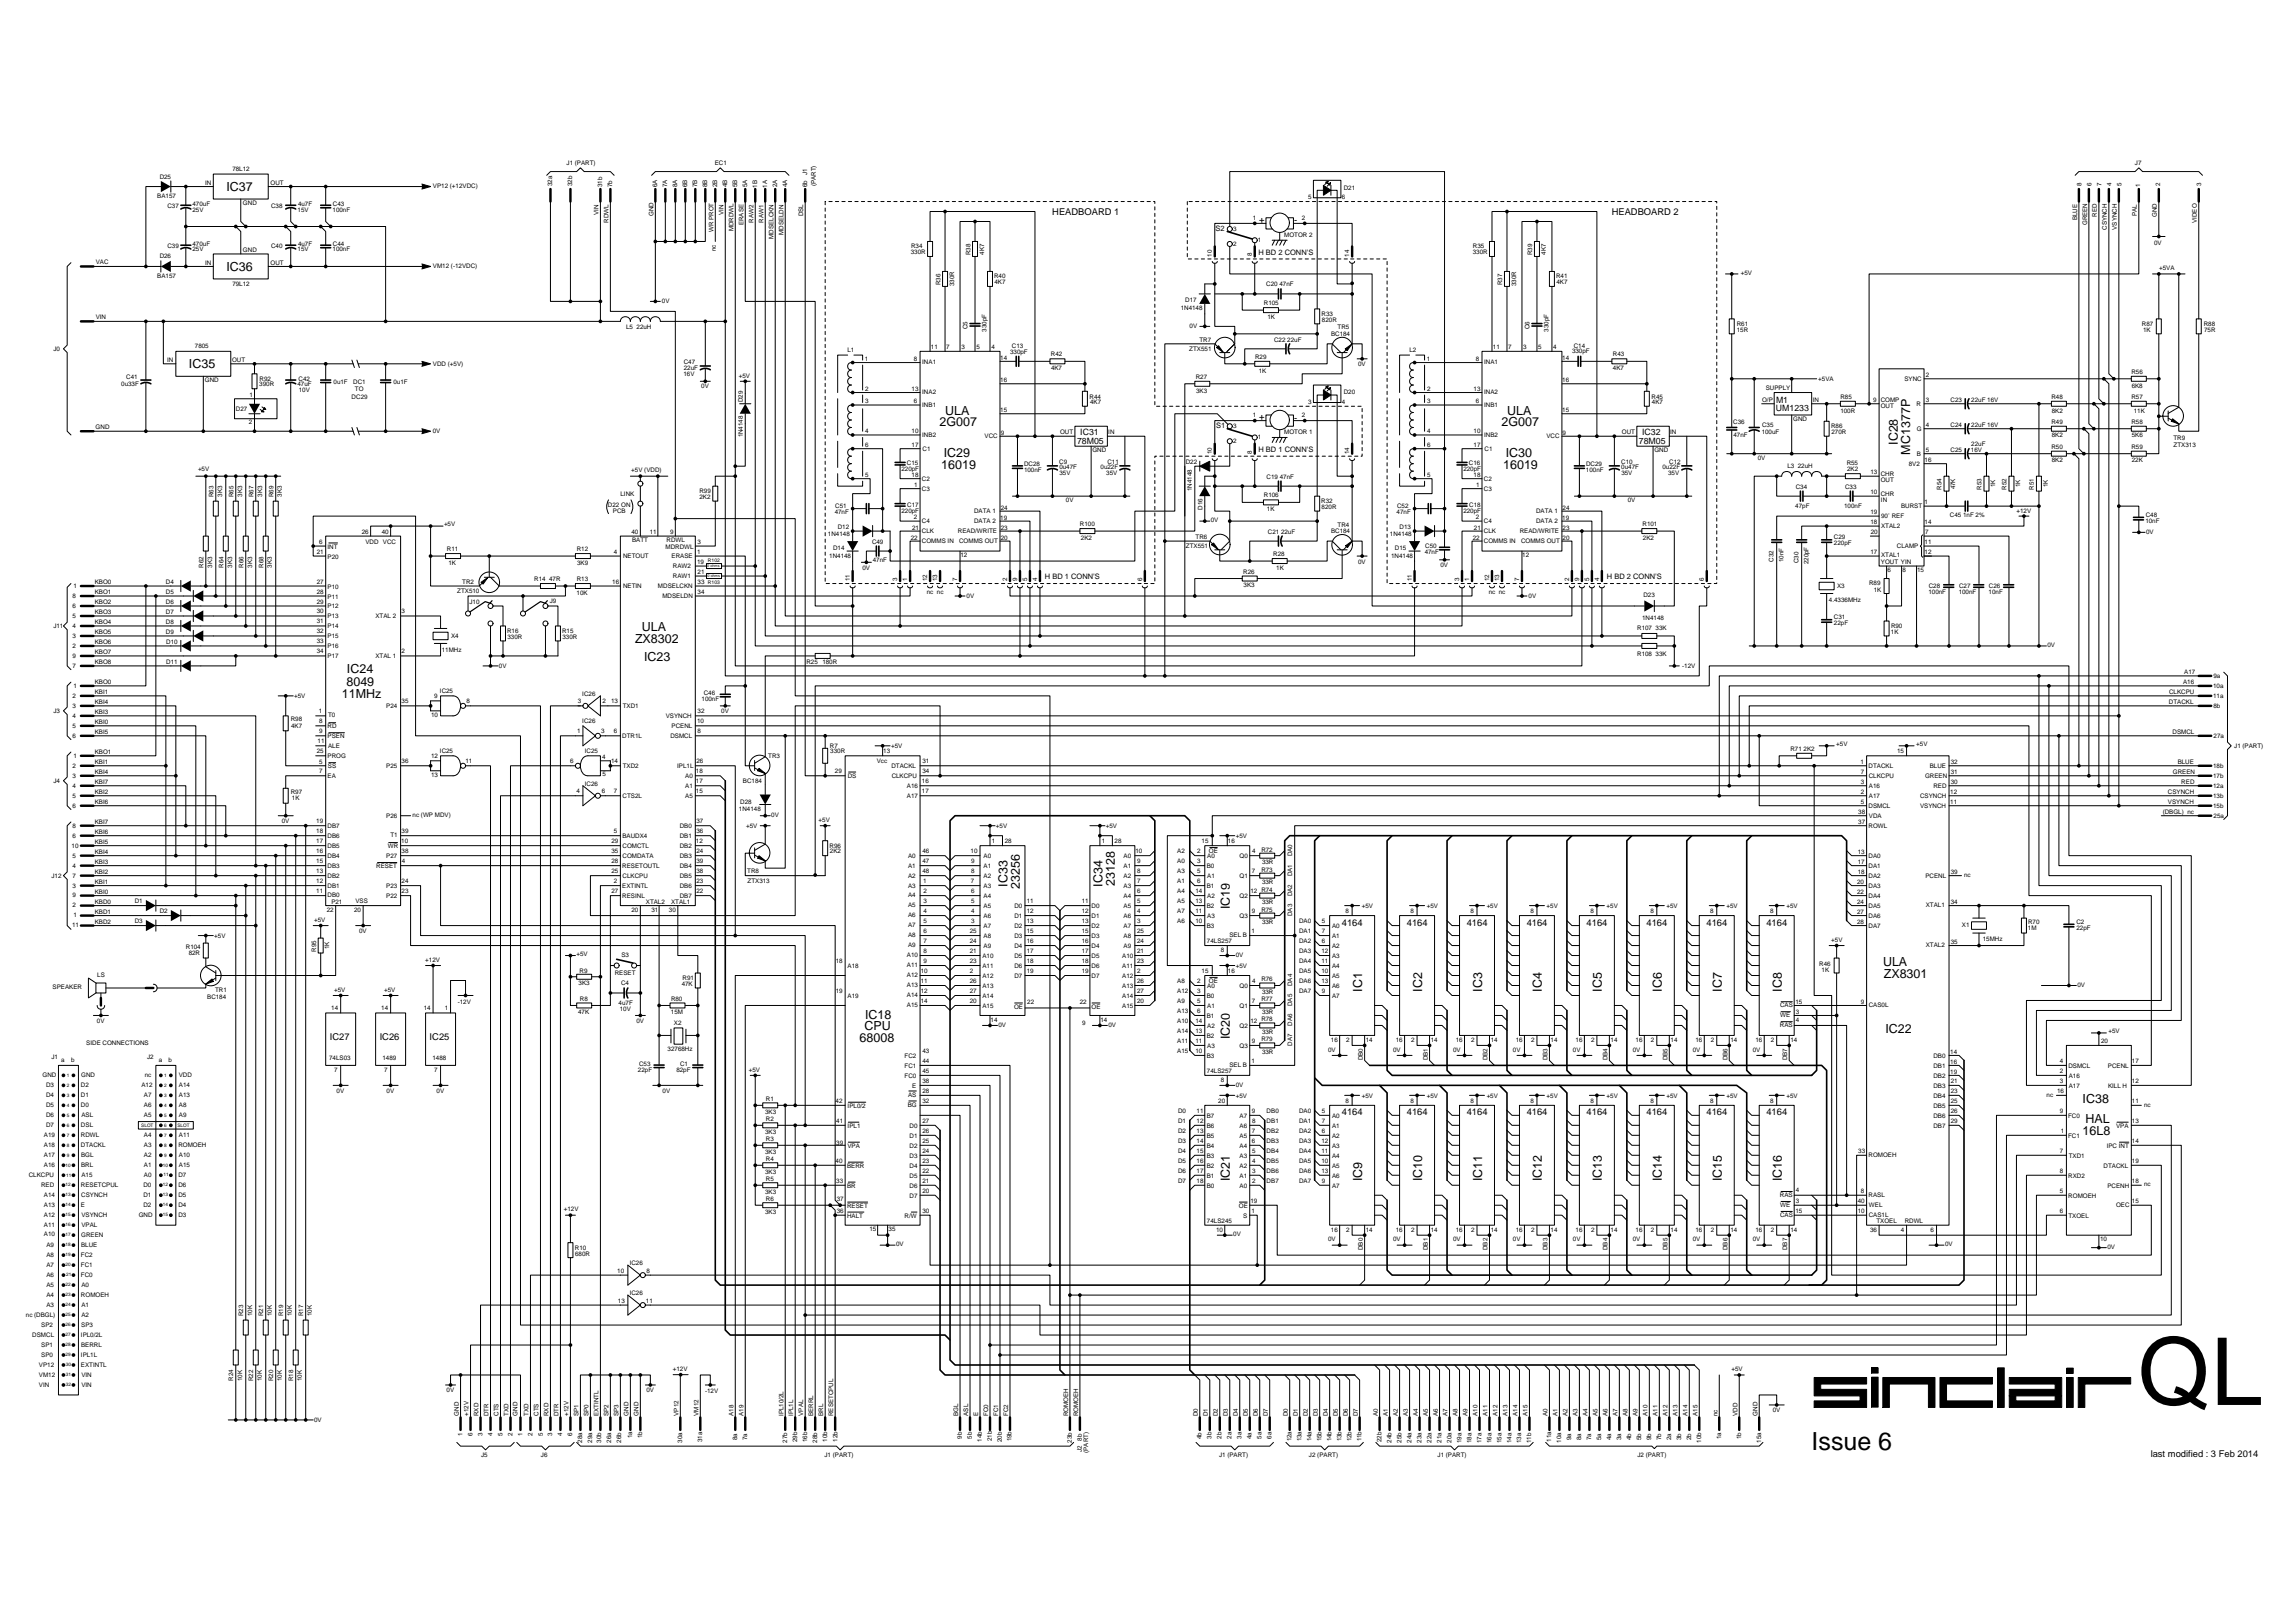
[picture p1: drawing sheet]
<svg xmlns="http://www.w3.org/2000/svg" width="297mm" height="210mm" viewBox="0 0 297 210" stroke-linecap="round" stroke-linejoin="round" font-family="sans-serif">
<defs><g id="words">
<text font-size="12.1" x="276.6" y="181.8">QL</text>
<text font-size="3.2" x="234.4" y="187.6">Issue 6</text>
<g font-size="1.6">
<text x="29.3" y="24.7">IC37</text>
<text x="29.3" y="35">IC36</text>
<text x="24.4" y="47.6">IC35</text>
<text x="122.3" y="53.7">ULA</text>
<text x="195" y="53.7">ULA</text>
<text x="121.6" y="55.2">2G007</text>
<text x="122.1" y="59.2">IC29</text>
<text x="194.3" y="55.2">2G007</text>
<text x="194.8" y="59.2">IC30</text>
<text x="245.5" y="57.6" transform="rotate(-90 245.5 57.6)">IC28</text>
<text x="247.1" y="58.8" transform="rotate(-90 247.1 58.8)">MC1377P</text>
<text x="121.8" y="60.7">16019</text>
<text x="194.5" y="60.7">16019</text>
<text x="82.2" y="83.3">ZX8302</text>
<text x="83" y="81.7">ULA</text>
<text x="44.8" y="88.8">8049</text>
<text x="44.9" y="87.1">IC24</text>
<text x="83.3" y="85.5">IC23</text>
<text x="44.2" y="90.4">11MHz</text>
<text x="130.3" y="114.8" transform="rotate(-90 130.3 114.8)">IC33</text>
<text x="132" y="115" transform="rotate(-90 132 115)">23256</text>
<text x="142.6" y="114.8" transform="rotate(-90 142.6 114.8)">IC34</text>
<text x="144.2" y="114.7" transform="rotate(-90 144.2 114.7)">23128</text>
<text x="159.1" y="117.7" transform="rotate(-90 159.1 117.7)">IC19</text>
<text x="243.6" y="124.9">ULA</text>
<text x="111.9" y="131.9">IC18</text>
<text x="176.2" y="128.3" transform="rotate(-90 176.2 128.3)">IC1</text>
<text x="184" y="128.3" transform="rotate(-90 184 128.3)">IC2</text>
<text x="191.7" y="128.3" transform="rotate(-90 191.7 128.3)">IC3</text>
<text x="199.5" y="128.3" transform="rotate(-90 199.5 128.3)">IC4</text>
<text x="207.2" y="128.3" transform="rotate(-90 207.2 128.3)">IC5</text>
<text x="215" y="128.3" transform="rotate(-90 215 128.3)">IC6</text>
<text x="222.7" y="128.3" transform="rotate(-90 222.7 128.3)">IC7</text>
<text x="230.5" y="128.3" transform="rotate(-90 230.5 128.3)">IC8</text>
<text x="243.7" y="126.6">ZX8301</text>
<text x="111.2" y="134.8">68008</text>
<text x="111.8" y="133.3">CPU</text>
<text x="159.1" y="134.5" transform="rotate(-90 159.1 134.5)">IC20</text>
<text x="243.9" y="133.7">IC22</text>
<text x="269.4" y="142.7">IC38</text>
<text x="269.4" y="146.9">16L8</text>
<text x="269.8" y="145.3">HAL</text>
<text x="159.1" y="152.9" transform="rotate(-90 159.1 152.9)">IC21</text>
<text x="176.2" y="152.9" transform="rotate(-90 176.2 152.9)">IC9</text>
<text x="184" y="152.9" transform="rotate(-90 184 152.9)">IC10</text>
<text x="191.7" y="152.9" transform="rotate(-90 191.7 152.9)">IC11</text>
<text x="199.5" y="152.9" transform="rotate(-90 199.5 152.9)">IC12</text>
<text x="207.2" y="152.9" transform="rotate(-90 207.2 152.9)">IC13</text>
<text x="215" y="152.9" transform="rotate(-90 215 152.9)">IC14</text>
<text x="222.7" y="152.9" transform="rotate(-90 222.7 152.9)">IC15</text>
<text x="230.5" y="152.9" transform="rotate(-90 230.5 152.9)">IC16</text>
</g>
<g font-size="1.2">
<text x="136.1" y="27.8">HEADBOARD 1</text>
<text x="162.9" y="28.8">+</text>
<text x="167.4" y="28.9">-</text>
<text x="208.5" y="27.8">HEADBOARD 2</text>
<text x="162.9" y="54.4">+</text>
<text x="167.4" y="54.4">-</text>
<text x="173.6" y="119.8">4164</text>
<text x="182" y="119.8">4164</text>
<text x="189.8" y="119.8">4164</text>
<text x="197.5" y="119.8">4164</text>
<text x="205.3" y="119.8">4164</text>
<text x="213" y="119.8">4164</text>
<text x="220.8" y="119.8">4164</text>
<text x="228.5" y="119.8">4164</text>
<text x="42.7" y="134.6">IC27</text>
<text x="49.1" y="134.6">IC26</text>
<text x="55.6" y="134.6">IC25</text>
<text x="173.6" y="144.3">4164</text>
<text x="182" y="144.3">4164</text>
<text x="189.8" y="144.3">4164</text>
<text x="197.5" y="144.3">4164</text>
<text x="205.3" y="144.3">4164</text>
<text x="213" y="144.3">4164</text>
<text x="220.8" y="144.3">4164</text>
<text x="228.5" y="144.3">4164</text>
<text x="278.2" y="188.6">last modified : 3 Feb 2014</text>
</g>
<g font-size="1.1">
<text x="229.8" y="53.2">UM1233</text>
<text x="229.8" y="52.1">M1</text>
<text x="139.3" y="57.4">78M05</text>
<text x="139.8" y="56.3">IC31</text>
<text x="212" y="57.4">78M05</text>
<text x="212.5" y="56.3">IC32</text>
</g>
<g font-size="1">
<text x="157.3" y="29.8">S2</text>
<text x="162.8" y="32.9">H BD 2 CONN’S</text>
<text x="157.4" y="55.4">S1</text>
<text x="162.8" y="58.5">H BD 1 CONN’S</text>
<text x="135.2" y="74.9">H BD 1 CONN’S</text>
<text x="207.9" y="74.9">H BD 2 CONN’S</text>
</g>
<g font-size=".8">
<text x="20.7" y="23.1">D25</text>
<text x="26.5" y="23.9">IN</text>
<text x="30.1" y="22.1">78L12</text>
<text x="35" y="23.9">OUT</text>
<text x="73.3" y="21.4">J1 (PART)</text>
<text x="92.5" y="21.4">EC1</text>
<text x="104.4" y="22.7" transform="rotate(-90 104.4 22.7)">J1</text>
<text x="276.2" y="21.4">J7</text>
<text x="20.3" y="25.7">BA157</text>
<text x="21.7" y="27">C37</text>
<text x="24.9" y="27.4">25V</text>
<text x="24.9" y="26.6">470uF</text>
<text x="31.4" y="26.5">GND</text>
<text x="35.1" y="27">C38</text>
<text x="38.5" y="27.4">15V</text>
<text x="38.6" y="26.6">4u7F</text>
<text x="43" y="27.4">100nF</text>
<text x="43.1" y="26.6">C43</text>
<text x="56" y="24.4">VP12 (+12VDC)</text>
<text x="71.5" y="24.1" transform="rotate(-90 71.5 24.1)">32a</text>
<text x="74" y="24.1" transform="rotate(-90 74 24.1)">32b</text>
<text x="77.4" y="27.8" transform="rotate(-90 77.4 27.8)">VIN</text>
<text x="77.9" y="24.2" transform="rotate(-90 77.9 24.2)">31b</text>
<text x="78.7" y="28.8" transform="rotate(-90 78.7 28.8)">RDWL</text>
<text x="79.2" y="24.3" transform="rotate(-90 79.2 24.3)">7b</text>
<text x="84.5" y="28" transform="rotate(-90 84.5 28)">GND</text>
<text x="85" y="24.3" transform="rotate(-90 85 24.3)">6A</text>
<text x="86.3" y="24.3" transform="rotate(-90 86.3 24.3)">7A</text>
<text x="87.6" y="24.3" transform="rotate(-90 87.6 24.3)">8A</text>
<text x="88.9" y="24.3" transform="rotate(-90 88.9 24.3)">6B</text>
<text x="90.2" y="24.3" transform="rotate(-90 90.2 24.3)">7B</text>
<text x="91.5" y="24.3" transform="rotate(-90 91.5 24.3)">8B</text>
<text x="92.8" y="24.2" transform="rotate(-90 92.8 24.2)">2B</text>
<text x="93.6" y="27.8" transform="rotate(-90 93.6 27.8)">VIN</text>
<text x="94.1" y="24.2" transform="rotate(-90 94.1 24.2)">4B</text>
<text x="94.9" y="29.9" transform="rotate(-90 94.9 29.9)">MDRDWL</text>
<text x="95.4" y="24.3" transform="rotate(-90 95.4 24.3)">5B</text>
<text x="96.2" y="29.1" transform="rotate(-90 96.2 29.1)">ERASE</text>
<text x="96.7" y="24.3" transform="rotate(-90 96.7 24.3)">5A</text>
<text x="97.5" y="28.8" transform="rotate(-90 97.5 28.8)">RAW2</text>
<text x="97.9" y="24.3" transform="rotate(-90 97.9 24.3)">1B</text>
<text x="98.8" y="28.8" transform="rotate(-90 98.8 28.8)">RAW1</text>
<text x="99.2" y="24.3" transform="rotate(-90 99.2 24.3)">1A</text>
<text x="100.5" y="24.2" transform="rotate(-90 100.5 24.2)">2A</text>
<text x="101.8" y="24.2" transform="rotate(-90 101.8 24.2)">4A</text>
<text x="103.9" y="28" transform="rotate(-90 103.9 28)">DSL</text>
<text x="104.4" y="24.3" transform="rotate(-90 104.4 24.3)">6b</text>
<text x="105.5" y="24.1" transform="rotate(-90 105.5 24.1)">(PART)</text>
<text x="159.6" y="29.9">3</text>
<text x="162.1" y="28.4">1</text>
<text x="168.4" y="28.4">2</text>
<text x="169.2" y="25.8">5</text>
<text x="173.6" y="25.8">6</text>
<text x="173.8" y="24.5">D21</text>
<text x="268.7" y="28.5" transform="rotate(-90 268.7 28.5)">BLUE</text>
<text x="269.3" y="24.1" transform="rotate(-90 269.3 24.1)">8</text>
<text x="270" y="29.1" transform="rotate(-90 270 29.1)">GREEN</text>
<text x="270.6" y="24.1" transform="rotate(-90 270.6 24.1)">6</text>
<text x="271.3" y="28.1" transform="rotate(-90 271.3 28.1)">RED</text>
<text x="271.9" y="24.1" transform="rotate(-90 271.9 24.1)">7</text>
<text x="272.6" y="29.8" transform="rotate(-90 272.6 29.8)">CSYNCH</text>
<text x="273.2" y="24.1" transform="rotate(-90 273.2 24.1)">4</text>
<text x="273.9" y="29.7" transform="rotate(-90 273.9 29.7)">VSYNCH</text>
<text x="274.4" y="24.1" transform="rotate(-90 274.4 24.1)">5</text>
<text x="276.5" y="27.9" transform="rotate(-90 276.5 27.9)">PAL</text>
<text x="276.9" y="24.1" transform="rotate(-90 276.9 24.1)">1</text>
<text x="279" y="28.1" transform="rotate(-90 279 28.1)">GND</text>
<text x="279.5" y="24.1" transform="rotate(-90 279.5 24.1)">2</text>
<text x="284.2" y="28.9" transform="rotate(-90 284.2 28.9)">VIDEO</text>
<text x="284.8" y="24.1" transform="rotate(-90 284.8 24.1)">3</text>
<text x="12.4" y="34.2">VAC</text>
<text x="20.7" y="33.4">D26</text>
<text x="21.7" y="32.1">C39</text>
<text x="24.9" y="32.5">25V</text>
<text x="24.9" y="31.8">470uF</text>
<text x="26.5" y="34.2">IN</text>
<text x="31.4" y="32.6">GND</text>
<text x="35" y="34.2">OUT</text>
<text x="35.1" y="32.1">C40</text>
<text x="38.5" y="32.5">15V</text>
<text x="38.6" y="31.8">4u7F</text>
<text x="43" y="32.5">100nF</text>
<text x="43.1" y="31.8">C44</text>
<text x="56" y="34.7">VM12 (-12VDC)</text>
<text x="92.3" y="30.1" transform="rotate(-90 92.3 30.1)">WR PROT</text>
<text x="92.6" y="32.5" transform="rotate(-90 92.6 32.5)">nc</text>
<text x="100.1" y="30.9" transform="rotate(-90 100.1 30.9)">MDSELCKN</text>
<text x="101.3" y="30.4" transform="rotate(-90 101.3 30.4)">MDSELDN</text>
<text x="117.8" y="32.9">330R</text>
<text x="117.9" y="32.1">R34</text>
<text x="125.5" y="33" transform="rotate(-90 125.5 33)">R38</text>
<text x="127.3" y="33" transform="rotate(-90 127.3 33)">4K7</text>
<text x="156.8" y="33.2" transform="rotate(-90 156.8 33.2)">10</text>
<text x="159.6" y="31.8">2</text>
<text x="162" y="33.2" transform="rotate(-90 162 33.2)">8</text>
<text x="162.7" y="31.3">1</text>
<text x="166.1" y="30.6">MOTOR 2</text>
<text x="174.6" y="33.2" transform="rotate(-90 174.6 33.2)">14</text>
<text x="190.5" y="32.9">330R</text>
<text x="190.6" y="32.1">R35</text>
<text x="198.2" y="33" transform="rotate(-90 198.2 33)">R39</text>
<text x="200" y="33" transform="rotate(-90 200 33)">4K7</text>
<text x="225.2" y="35.6">+5V</text>
<text x="278.7" y="31.7">0V</text>
<text x="279.3" y="34.9">+5VA</text>
<text x="12.4" y="41.3">VIN</text>
<text x="20.3" y="36">BA157</text>
<text x="30.1" y="37">79L12</text>
<text x="85.6" y="39.2">0V</text>
<text x="121.7" y="36.9" transform="rotate(-90 121.7 36.9)">R36</text>
<text x="123.4" y="37" transform="rotate(-90 123.4 37)">330R</text>
<text x="128.6" y="36">R40</text>
<text x="128.7" y="36.7">4K7</text>
<text x="152.8" y="40.2">1N4148</text>
<text x="153.3" y="39.1">D17</text>
<text x="163.5" y="39.5">R105</text>
<text x="163.8" y="37.1">C20 47nF</text>
<text x="164" y="41.2">1K</text>
<text x="171" y="40.9">R33</text>
<text x="171" y="41.7">820R</text>
<text x="194.4" y="36.9" transform="rotate(-90 194.4 36.9)">R37</text>
<text x="196.1" y="37" transform="rotate(-90 196.1 37)">330R</text>
<text x="201.3" y="36">R41</text>
<text x="201.4" y="36.7">4K7</text>
<text x="6.9" y="45.5">J0</text>
<text x="21.6" y="46.8">IN</text>
<text x="25.2" y="45.1">7805</text>
<text x="30" y="46.8">OUT</text>
<text x="56" y="47.3">VDD (+5V)</text>
<text x="81" y="42.6">L5 22uH</text>
<text x="88.5" y="47.1">C47</text>
<text x="88.5" y="47.9">22uF</text>
<text x="109.6" y="45.5">L1</text>
<text x="111.9" y="46.7">1</text>
<text x="118.2" y="46.7">8</text>
<text x="119.3" y="47.2">INA1</text>
<text x="120.4" y="45.2">11</text>
<text x="122.4" y="45.2">7</text>
<text x="124.4" y="45.2">3</text>
<text x="125.2" y="42.6" transform="rotate(-90 125.2 42.6)">C5</text>
<text x="126.3" y="45.2">5</text>
<text x="127.6" y="42.9" transform="rotate(-90 127.6 42.9)">330pF</text>
<text x="128.3" y="45.2">4</text>
<text x="129.4" y="46.6">14</text>
<text x="130.7" y="45.8">330pF</text>
<text x="130.9" y="45.1">C13</text>
<text x="136" y="46.1">R42</text>
<text x="136" y="47.9">4K7</text>
<text x="153.9" y="45.4">ZTX551</text>
<text x="153.9" y="42.4">0V</text>
<text x="155.2" y="44.3">TR7</text>
<text x="162.4" y="46.4">R29</text>
<text x="164.8" y="44.3">C22 22uF</text>
<text x="172.2" y="43.4">BC184</text>
<text x="173.1" y="42.6">TR5</text>
<text x="175.7" y="47.4">0V</text>
<text x="182.3" y="45.5">L2</text>
<text x="184.6" y="46.7">1</text>
<text x="190.9" y="46.7">8</text>
<text x="192" y="47.2">INA1</text>
<text x="193.1" y="45.2">11</text>
<text x="195.1" y="45.2">7</text>
<text x="197.1" y="45.2">3</text>
<text x="197.9" y="42.6" transform="rotate(-90 197.9 42.6)">C6</text>
<text x="199" y="45.2">5</text>
<text x="200.3" y="42.9" transform="rotate(-90 200.3 42.9)">330pF</text>
<text x="201" y="45.2">4</text>
<text x="202.1" y="46.6">14</text>
<text x="203.4" y="45.7">330pF</text>
<text x="203.6" y="45">C14</text>
<text x="208.7" y="46.1">R43</text>
<text x="208.7" y="47.9">4K7</text>
<text x="224.7" y="43">15R</text>
<text x="224.7" y="42.2">R61</text>
<text x="277.1" y="42.2">R87</text>
<text x="277.3" y="43">1K</text>
<text x="285.1" y="42.2">R88</text>
<text x="285.1" y="43">75R</text>
<text x="15.7" y="49.9">0u33F</text>
<text x="16.3" y="49.1">C41</text>
<text x="26.5" y="49.5">GND</text>
<text x="30.5" y="53.1">D27</text>
<text x="32.3" y="51.4">1</text>
<text x="33.5" y="50">390R</text>
<text x="33.6" y="49.3">R92</text>
<text x="38.5" y="50">47uF</text>
<text x="38.6" y="49.3">C42</text>
<text x="38.7" y="50.7">10V</text>
<text x="43.1" y="49.7">0u1F</text>
<text x="45.5" y="51.6">DC29</text>
<text x="45.7" y="49.7">DC1</text>
<text x="45.9" y="50.6">TO</text>
<text x="50.9" y="49.7">0u1F</text>
<text x="88.4" y="48.7">16V</text>
<text x="90.7" y="50.2">0V</text>
<text x="95.6" y="48.9">+5V</text>
<text x="96.1" y="52" transform="rotate(-90 96.1 52)">D29</text>
<text x="111.9" y="50.6">2</text>
<text x="111.9" y="52.2">3</text>
<text x="117.9" y="50.6">13</text>
<text x="118.2" y="52.2">6</text>
<text x="119.3" y="51">INA2</text>
<text x="119.3" y="52.7">INB1</text>
<text x="129.4" y="53.3">15</text>
<text x="129.4" y="49.5">16</text>
<text x="141" y="51.6">R44</text>
<text x="141" y="52.3">4K7</text>
<text x="154.7" y="49">R27</text>
<text x="154.7" y="50.8">3K3</text>
<text x="162.1" y="53.9">1</text>
<text x="162.9" y="48.2">1K</text>
<text x="168.4" y="53.9">2</text>
<text x="169.2" y="52.3">3</text>
<text x="173.6" y="52.3">4</text>
<text x="173.8" y="51">D20</text>
<text x="184.6" y="50.6">2</text>
<text x="184.6" y="52.2">3</text>
<text x="190.6" y="50.6">13</text>
<text x="190.9" y="52.2">6</text>
<text x="192" y="51">INA2</text>
<text x="192" y="52.7">INB1</text>
<text x="202.1" y="53.3">15</text>
<text x="202.1" y="49.5">16</text>
<text x="213.7" y="51.6">R45</text>
<text x="213.7" y="52.3">4K7</text>
<text x="228" y="52">O/P</text>
<text x="228.4" y="50.5">SUPPLY</text>
<text x="234.5" y="52">IN</text>
<text x="235.2" y="49.3">+5VA</text>
<text x="238.1" y="53.5">100R</text>
<text x="238.1" y="51.6">R85</text>
<text x="242.3" y="52">9</text>
<text x="243.3" y="52">COMP</text>
<text x="243.3" y="52.8">OUT</text>
<text x="246.4" y="49.3">SYNC</text>
<text x="248" y="52.5">R</text>
<text x="249.1" y="48.8">2</text>
<text x="249.1" y="52">3</text>
<text x="252.4" y="52">C23</text>
<text x="255" y="52">22uF 16V</text>
<text x="265.4" y="51.7">R48</text>
<text x="265.4" y="53.4">8K2</text>
<text x="275.7" y="51.7">R57</text>
<text x="275.7" y="48.5">R56</text>
<text x="275.8" y="50.2">6K8</text>
<text x="276.1" y="53.4">11K</text>
<text x="12.4" y="55.5">GND</text>
<text x="32.2" y="54.9">2</text>
<text x="56" y="56">0V</text>
<text x="96.1" y="56.6" transform="rotate(-90 96.1 56.6)">1N4148</text>
<text x="111.9" y="57.8">6</text>
<text x="111.9" y="56">4</text>
<text x="117.9" y="56">10</text>
<text x="117.9" y="57.8">17</text>
<text x="119.3" y="56.5">INB2</text>
<text x="119.4" y="58.3">C1</text>
<text x="127.4" y="56.7">VCC</text>
<text x="129.5" y="56.2">9</text>
<text x="137.1" y="56.2">OUT</text>
<text x="141.3" y="58.6">GND</text>
<text x="143.4" y="56.2">IN</text>
<text x="156.8" y="58.8" transform="rotate(-90 156.8 58.8)">10</text>
<text x="159.6" y="57.3">2</text>
<text x="159.6" y="55.4">3</text>
<text x="162" y="58.7" transform="rotate(-90 162 58.7)">8</text>
<text x="162.7" y="56.9">1</text>
<text x="166.1" y="56.2">MOTOR 1</text>
<text x="174.6" y="58.8" transform="rotate(-90 174.6 58.8)">14</text>
<text x="184.6" y="57.8">6</text>
<text x="184.6" y="56">4</text>
<text x="190.6" y="56">10</text>
<text x="190.6" y="57.8">17</text>
<text x="192" y="56.5">INB2</text>
<text x="192.1" y="58.3">C1</text>
<text x="200.1" y="56.7">VCC</text>
<text x="202.2" y="56.2">9</text>
<text x="209.8" y="56.2">OUT</text>
<text x="214" y="58.6">GND</text>
<text x="216.1" y="56.2">IN</text>
<text x="224.2" y="54.9">C36</text>
<text x="224.3" y="56.5">47nF</text>
<text x="227.4" y="59.5">0V</text>
<text x="227.9" y="56.1">100uF</text>
<text x="228" y="55.3">C35</text>
<text x="232" y="54.4">GND</text>
<text x="236.9" y="55.4">R86</text>
<text x="236.9" y="56.2">270R</text>
<text x="248" y="59">B</text>
<text x="248" y="55.7">G</text>
<text x="249" y="59.8">16</text>
<text x="249.1" y="58.5">5</text>
<text x="249.1" y="55.2">4</text>
<text x="252.4" y="55.2">C24</text>
<text x="252.4" y="58.5">C25</text>
<text x="255" y="58.5">16V</text>
<text x="255" y="55.2">22uF 16V</text>
<text x="255" y="57.7">22uF</text>
<text x="265.4" y="54.9">R49</text>
<text x="265.4" y="58.1">R50</text>
<text x="265.4" y="56.6">8K2</text>
<text x="265.4" y="59.8">8K2</text>
<text x="275.7" y="54.9">R58</text>
<text x="275.7" y="58.1">R59</text>
<text x="275.8" y="56.6">5K6</text>
<text x="275.8" y="59.8">22K</text>
<text x="281.2" y="57">TR9</text>
<text x="281.2" y="57.9">ZTX313</text>
<text x="25.6" y="61">+5V</text>
<text x="27.6" y="64.4" transform="rotate(-90 27.6 64.4)">R63</text>
<text x="28.7" y="64.3" transform="rotate(-90 28.7 64.3)">3K3</text>
<text x="30.2" y="64.4" transform="rotate(-90 30.2 64.4)">R65</text>
<text x="31.3" y="64.3" transform="rotate(-90 31.3 64.3)">3K3</text>
<text x="32.8" y="64.4" transform="rotate(-90 32.8 64.4)">R67</text>
<text x="33.9" y="64.3" transform="rotate(-90 33.9 64.3)">3K3</text>
<text x="35.4" y="64.4" transform="rotate(-90 35.4 64.4)">R69</text>
<text x="36.5" y="64.3" transform="rotate(-90 36.5 64.3)">3K3</text>
<text x="78.7" y="65.6">D22 ON</text>
<text x="80.3" y="64.1">LINK</text>
<text x="81.7" y="61.1">+5V (VDD)</text>
<text x="90.5" y="63.8">R99</text>
<text x="90.5" y="64.6">2K2</text>
<text x="108" y="65.7">C51</text>
<text x="111.9" y="61.7">5</text>
<text x="116.6" y="61">220pF</text>
<text x="117.3" y="60.2">C15</text>
<text x="117.4" y="65.6">C17</text>
<text x="117.9" y="61.8">18</text>
<text x="118.3" y="63">1</text>
<text x="119.3" y="62.2">C2</text>
<text x="119.3" y="63.5">C3</text>
<text x="129.5" y="65.9">24</text>
<text x="132.5" y="61.1">100nF</text>
<text x="132.5" y="60.3">DC28</text>
<text x="137" y="60">C9</text>
<text x="137.1" y="60.7">0u47F</text>
<text x="137.1" y="61.5">35V</text>
<text x="137.9" y="65">0V</text>
<text x="142.4" y="60.7">0u22F</text>
<text x="143.1" y="61.5">35V</text>
<text x="143.3" y="60">C11</text>
<text x="153.4" y="60.1">D22</text>
<text x="154.2" y="63.6" transform="rotate(-90 154.2 63.6)">1N4148</text>
<text x="155.6" y="66" transform="rotate(-90 155.6 66)">D16</text>
<text x="163.5" y="64.4">R106</text>
<text x="163.9" y="61.9">C19 47nF</text>
<text x="170.9" y="65.1">R32</text>
<text x="171" y="65.9">820R</text>
<text x="180.7" y="65.7">C52</text>
<text x="184.6" y="61.7">5</text>
<text x="189.3" y="61">220pF</text>
<text x="190" y="60.2">C16</text>
<text x="190.1" y="65.6">C18</text>
<text x="190.6" y="61.8">18</text>
<text x="191" y="63">1</text>
<text x="192" y="62.2">C2</text>
<text x="192" y="63.5">C3</text>
<text x="202.2" y="65.9">24</text>
<text x="205.2" y="61.1">100nF</text>
<text x="205.2" y="60.3">DC29</text>
<text x="209.7" y="60">C10</text>
<text x="209.7" y="60.7">0u47F</text>
<text x="209.8" y="61.5">35V</text>
<text x="210.6" y="65">0V</text>
<text x="215.1" y="60.7">0u22F</text>
<text x="215.8" y="61.5">35V</text>
<text x="216" y="60">C12</text>
<text x="231.2" y="60.6">L3 22uH</text>
<text x="232.3" y="65.7">47pF</text>
<text x="232.3" y="63.2">C34</text>
<text x="238.6" y="65.7">100nF</text>
<text x="238.7" y="63.2">C33</text>
<text x="238.9" y="60.2">R55</text>
<text x="239" y="61">2K2</text>
<text x="242" y="61.4">13</text>
<text x="242" y="64">10</text>
<text x="243.3" y="61.5">CHR</text>
<text x="243.3" y="64.1">CHR</text>
<text x="243.3" y="62.3">OUT</text>
<text x="243.3" y="64.9">IN</text>
<text x="245.9" y="65.7">BURST</text>
<text x="247" y="60.2">8V2</text>
<text x="249" y="65.3">1</text>
<text x="251.2" y="63.4" transform="rotate(-90 251.2 63.4)">R54</text>
<text x="253" y="63.3" transform="rotate(-90 253 63.3)">47K</text>
<text x="256.3" y="63.4" transform="rotate(-90 256.3 63.4)">R53</text>
<text x="258.1" y="63.1" transform="rotate(-90 258.1 63.1)">1K</text>
<text x="259.6" y="63.4" transform="rotate(-90 259.6 63.4)">R52</text>
<text x="261.4" y="63.1" transform="rotate(-90 261.4 63.1)">1K</text>
<text x="263.1" y="63.4" transform="rotate(-90 263.1 63.4)">R51</text>
<text x="264.9" y="63.1" transform="rotate(-90 264.9 63.1)">1K</text>
<text x="41" y="71.6">21</text>
<text x="41.3" y="70.3">6</text>
<text x="42.4" y="71">INT</text>
<text x="46.8" y="69.1">26</text>
<text x="47.3" y="70.3">VDD VCC</text>
<text x="49.4" y="69.1">40</text>
<text x="57.4" y="68.1">+5V</text>
<text x="57.8" y="71.4">R11</text>
<text x="74.6" y="71.4">R12</text>
<text x="79.3" y="66.4">PCB</text>
<text x="79.4" y="71.6">4</text>
<text x="81.7" y="69.1">40</text>
<text x="81.8" y="70.1">BATT</text>
<text x="84.1" y="69.1">11</text>
<text x="86.1" y="71">MDRDWL</text>
<text x="86.2" y="70.1">RDWL</text>
<text x="86.7" y="69.1">9</text>
<text x="90.2" y="71.6">1</text>
<text x="90.3" y="70.3">3</text>
<text x="107.1" y="69.3">1N4148</text>
<text x="107.8" y="71.2">D14</text>
<text x="108" y="66.5">47nF</text>
<text x="108.4" y="68.4">D12</text>
<text x="112.8" y="70.4">C49</text>
<text x="116.6" y="66.4">220pF</text>
<text x="117.8" y="69.8">22</text>
<text x="118" y="68.5">21</text>
<text x="118.2" y="67.2">2</text>
<text x="119.3" y="67.7">C4</text>
<text x="119.3" y="69">CLK</text>
<text x="119.3" y="70.3">COMMS IN</text>
<text x="123.9" y="69">READ/WRITE</text>
<text x="124.1" y="70.3">COMMS OUT</text>
<text x="126" y="67.7">DATA 2</text>
<text x="126" y="66.4">DATA 1</text>
<text x="129.4" y="67.2">19</text>
<text x="129.5" y="69.8">20</text>
<text x="129.5" y="68.5">23</text>
<text x="139.7" y="68.1">R100</text>
<text x="139.8" y="69.9">2K2</text>
<text x="153.4" y="70.9">ZTX551</text>
<text x="154.7" y="69.8">TR6</text>
<text x="156.6" y="67.6">0V</text>
<text x="163.9" y="66.1">1K</text>
<text x="164" y="69.1">C21 22uF</text>
<text x="164.7" y="72">R28</text>
<text x="172.2" y="69">BC184</text>
<text x="173.1" y="68.2">TR4</text>
<text x="179.8" y="69.3">1N4148</text>
<text x="180.5" y="71.2">D15</text>
<text x="180.7" y="66.5">47nF</text>
<text x="181.1" y="68.4">D13</text>
<text x="184.3" y="71.6">47nF</text>
<text x="184.4" y="70.9">C50</text>
<text x="189.3" y="66.4">220pF</text>
<text x="190.5" y="69.8">22</text>
<text x="190.7" y="68.5">21</text>
<text x="190.9" y="67.2">2</text>
<text x="192" y="67.7">C4</text>
<text x="192" y="69">CLK</text>
<text x="192" y="70.3">COMMS IN</text>
<text x="196.6" y="69">READ/WRITE</text>
<text x="196.8" y="70.3">COMMS OUT</text>
<text x="198.7" y="67.7">DATA 2</text>
<text x="198.7" y="66.4">DATA 1</text>
<text x="202.1" y="67.2">19</text>
<text x="202.2" y="69.8">20</text>
<text x="202.2" y="68.5">23</text>
<text x="212.5" y="68.1">R101</text>
<text x="212.5" y="69.9">2K2</text>
<text x="237.2" y="69.8">C29</text>
<text x="237.3" y="70.6">220pF</text>
<text x="242" y="66.5">19</text>
<text x="242" y="67.8">18</text>
<text x="242" y="71.7">17</text>
<text x="242" y="69.1">20</text>
<text x="243.4" y="67">90˚ REF</text>
<text x="243.4" y="68.3">XTAL2</text>
<text x="245.4" y="70.9">CLAMP</text>
<text x="249" y="71.7">12</text>
<text x="249" y="70.4">11</text>
<text x="249" y="67.8">14</text>
<text x="249" y="69.1">7</text>
<text x="252.3" y="67">C45 1nF 2%</text>
<text x="260.9" y="66.4">+12V</text>
<text x="277.6" y="67.7">10nF</text>
<text x="277.6" y="67">C48</text>
<text x="277.6" y="69.1">0V</text>
<text x="9.4" y="77.4">8</text>
<text x="9.5" y="76.1">1</text>
<text x="12.3" y="75.6">KBO0</text>
<text x="12.3" y="76.9">KBO1</text>
<text x="21.5" y="75.6">D4</text>
<text x="21.5" y="76.9">D5</text>
<text x="26.3" y="73.5" transform="rotate(-90 26.3 73.5)">R62</text>
<text x="27.4" y="73.4" transform="rotate(-90 27.4 73.4)">3K3</text>
<text x="28.9" y="73.5" transform="rotate(-90 28.9 73.5)">R64</text>
<text x="30" y="73.4" transform="rotate(-90 30 73.4)">3K3</text>
<text x="31.5" y="73.5" transform="rotate(-90 31.5 73.5)">R66</text>
<text x="32.6" y="73.4" transform="rotate(-90 32.6 73.4)">3K3</text>
<text x="34.1" y="73.5" transform="rotate(-90 34.1 73.5)">R68</text>
<text x="35.2" y="73.4" transform="rotate(-90 35.2 73.4)">3K3</text>
<text x="41" y="75.5">27</text>
<text x="41" y="76.8">28</text>
<text x="42.4" y="77.5">P11</text>
<text x="42.4" y="76.2">P10</text>
<text x="42.4" y="72.3">P20</text>
<text x="58" y="73.1">1K</text>
<text x="59.2" y="76.8">ZTX510</text>
<text x="59.8" y="75.6">TR2</text>
<text x="69.1" y="75.2">R14 47R</text>
<text x="74.6" y="77">10K</text>
<text x="74.6" y="75.2">R13</text>
<text x="74.7" y="73.1">3K9</text>
<text x="79.2" y="75.5">16</text>
<text x="80.6" y="72.2">NETOUT</text>
<text x="80.6" y="76.1">NETIN</text>
<text x="85.1" y="76.1">MDSELCKN</text>
<text x="85.7" y="77.4">MDSELDN</text>
<text x="86.9" y="72.2">ERASE</text>
<text x="87.1" y="73.5">RAW2</text>
<text x="87.1" y="74.8">RAW1</text>
<text x="90.2" y="72.9">19</text>
<text x="90.2" y="74.2">21</text>
<text x="90.3" y="75.5">33</text>
<text x="90.3" y="76.8">34</text>
<text x="107.3" y="72.2">1N4148</text>
<text x="109.9" y="75.2" transform="rotate(-90 109.9 75.2)">11</text>
<text x="111.6" y="73.7">0V</text>
<text x="112.9" y="72.8">47nF</text>
<text x="116.1" y="75.2" transform="rotate(-90 116.1 75.2)">3</text>
<text x="117.4" y="75.2" transform="rotate(-90 117.4 75.2)">1</text>
<text x="119.9" y="76.9">nc nc</text>
<text x="120" y="75.2" transform="rotate(-90 120 75.2)">12</text>
<text x="121.3" y="75.2" transform="rotate(-90 121.3 75.2)">13</text>
<text x="123.8" y="75.2" transform="rotate(-90 123.8 75.2)">7</text>
<text x="124.2" y="72.1">12</text>
<text x="125.1" y="77.4">0V</text>
<text x="130.3" y="75.2" transform="rotate(-90 130.3 75.2)">2</text>
<text x="131.6" y="75.2" transform="rotate(-90 131.6 75.2)">9</text>
<text x="132.9" y="75.2" transform="rotate(-90 132.9 75.2)">5</text>
<text x="134.2" y="75.2" transform="rotate(-90 134.2 75.2)">4</text>
<text x="147.7" y="75.2" transform="rotate(-90 147.7 75.2)">6</text>
<text x="160.8" y="74.2">R26</text>
<text x="160.9" y="76">3K3</text>
<text x="165.1" y="73.7">1K</text>
<text x="175.7" y="72.9">0V</text>
<text x="180" y="72.2">1N4148</text>
<text x="182.6" y="75.2" transform="rotate(-90 182.6 75.2)">11</text>
<text x="186.4" y="73.4">0V</text>
<text x="188.8" y="75.2" transform="rotate(-90 188.8 75.2)">3</text>
<text x="190.1" y="75.2" transform="rotate(-90 190.1 75.2)">1</text>
<text x="192.6" y="76.9">nc nc</text>
<text x="192.7" y="75.2" transform="rotate(-90 192.7 75.2)">12</text>
<text x="194" y="75.2" transform="rotate(-90 194 75.2)">13</text>
<text x="196.5" y="75.2" transform="rotate(-90 196.5 75.2)">7</text>
<text x="196.9" y="72.1">12</text>
<text x="197.8" y="77.4">0V</text>
<text x="203" y="75.2" transform="rotate(-90 203 75.2)">2</text>
<text x="204.3" y="75.2" transform="rotate(-90 204.3 75.2)">9</text>
<text x="205.6" y="75.2" transform="rotate(-90 205.6 75.2)">5</text>
<text x="206.9" y="75.2" transform="rotate(-90 206.9 75.2)">4</text>
<text x="212.6" y="77.3">D23</text>
<text x="220.4" y="75.2" transform="rotate(-90 220.4 75.2)">6</text>
<text x="229.5" y="72.7" transform="rotate(-90 229.5 72.7)">C32</text>
<text x="230.7" y="72.8" transform="rotate(-90 230.7 72.8)">10nF</text>
<text x="232.7" y="72.9" transform="rotate(-90 232.7 72.9)">C30</text>
<text x="234" y="73" transform="rotate(-90 234 73)">220pF</text>
<text x="236.6" y="77.9">4.4336MHz</text>
<text x="237.7" y="76.1">X3</text>
<text x="241.8" y="75.8">R89</text>
<text x="242.4" y="76.6">1K</text>
<text x="243.3" y="73">YOUT YIN</text>
<text x="243.4" y="72">XTAL1</text>
<text x="244.2" y="74">6</text>
<text x="246.1" y="74">8</text>
<text x="248" y="74">15</text>
<text x="249.5" y="76.9">100nF</text>
<text x="249.5" y="76.1">C28</text>
<text x="253.4" y="76.9">100nF</text>
<text x="253.4" y="76.1">C27</text>
<text x="257.3" y="76.9">10nF</text>
<text x="257.3" y="76.1">C26</text>
<text x="6.9" y="81.3">J11</text>
<text x="9.4" y="78.7">6</text>
<text x="9.4" y="80">5</text>
<text x="9.4" y="83.8">2</text>
<text x="9.4" y="82.5">3</text>
<text x="9.4" y="81.2">4</text>
<text x="12.3" y="78.2">KBO2</text>
<text x="12.3" y="79.5">KBO3</text>
<text x="12.3" y="80.8">KBO4</text>
<text x="12.3" y="82.1">KBO5</text>
<text x="12.3" y="83.3">KBO6</text>
<text x="21.5" y="78.2">D6</text>
<text x="21.5" y="79.5">D7</text>
<text x="21.5" y="80.8">D8</text>
<text x="21.5" y="82.1">D9</text>
<text x="21.5" y="83.3">D10</text>
<text x="41" y="78.1">29</text>
<text x="41" y="79.4">30</text>
<text x="41" y="80.7">31</text>
<text x="41" y="82">32</text>
<text x="41" y="83.3">33</text>
<text x="42.4" y="83.9">P16</text>
<text x="42.4" y="82.6">P15</text>
<text x="42.4" y="81.3">P14</text>
<text x="42.4" y="80">P13</text>
<text x="42.4" y="78.7">P12</text>
<text x="48.6" y="80">XTAL 2</text>
<text x="52" y="79.4">3</text>
<text x="58.4" y="82.5">X4</text>
<text x="60.7" y="78.1">J10</text>
<text x="65.6" y="81.9">R16</text>
<text x="65.7" y="82.7">330R</text>
<text x="71.1" y="78.1">J9</text>
<text x="72.7" y="81.9">R15</text>
<text x="72.8" y="82.7">330R</text>
<text x="211.8" y="81.6">R107 33K</text>
<text x="212.4" y="80.2">1N4148</text>
<text x="237.2" y="80.1">C31</text>
<text x="237.3" y="80.9">22pF</text>
<text x="244.6" y="82.1">1K</text>
<text x="244.6" y="81.2">R90</text>
<text x="264.9" y="83.8">0V</text>
<text x="9.4" y="86.4">7</text>
<text x="9.4" y="85.1">9</text>
<text x="9.5" y="89">1</text>
<text x="12.3" y="88.5">KBO0</text>
<text x="12.3" y="89.8">KBI1</text>
<text x="12.3" y="84.6">KBO7</text>
<text x="12.3" y="85.9">KBO8</text>
<text x="21.5" y="85.9">D11</text>
<text x="41" y="84.6">34</text>
<text x="42.4" y="85.2">P17</text>
<text x="48.6" y="85.2">XTAL 1</text>
<text x="52" y="84.6">2</text>
<text x="56.9" y="89.7">IC25</text>
<text x="57.2" y="84.3">11MHz</text>
<text x="64.6" y="86.5">0V</text>
<text x="91" y="90">C46</text>
<text x="104.3" y="86">R25</text>
<text x="106.4" y="86">180R</text>
<text x="211.8" y="84.9">R108 33K</text>
<text x="217.6" y="86.4">-12V</text>
<text x="280.6" y="89.8">CLKCPU</text>
<text x="282.4" y="88.5">A16</text>
<text x="282.6" y="87.2">A17</text>
<text x="286.3" y="89">10a</text>
<text x="286.4" y="87.7">9a</text>
<text x="6.9" y="92.3">J3</text>
<text x="9.4" y="95.5">6</text>
<text x="9.4" y="94.2">5</text>
<text x="9.4" y="90.3">2</text>
<text x="9.4" y="91.6">3</text>
<text x="9.4" y="92.9">4</text>
<text x="12.3" y="93.7">KBI0</text>
<text x="12.3" y="92.4">KBI3</text>
<text x="12.3" y="91.1">KBI4</text>
<text x="12.3" y="95">KBI5</text>
<text x="37.6" y="93.4">R98</text>
<text x="37.7" y="94.2">4K7</text>
<text x="38.1" y="90.4">+5V</text>
<text x="41.2" y="92.3">1</text>
<text x="41.3" y="94.9">9</text>
<text x="41.3" y="93.6">8</text>
<text x="42.4" y="94.3">RD</text>
<text x="42.4" y="95.5">PSEN</text>
<text x="42.4" y="92.8">T0</text>
<text x="50" y="91.7">P24</text>
<text x="52" y="91">35</text>
<text x="55.8" y="92.8">10</text>
<text x="56.2" y="90.4">9</text>
<text x="60.4" y="91">8</text>
<text x="74.7" y="94.9">1</text>
<text x="74.7" y="91">3</text>
<text x="75.3" y="90.1">IC26</text>
<text x="75.3" y="93.6">IC26</text>
<text x="77.8" y="94.9">3</text>
<text x="77.9" y="91">2</text>
<text x="79" y="91">13</text>
<text x="79.4" y="94.9">6</text>
<text x="80.5" y="95.5">DTR1L</text>
<text x="80.6" y="91.7">TXD1</text>
<text x="86.1" y="92.9">VSYNCH</text>
<text x="86.7" y="95.5">DSMCL</text>
<text x="86.9" y="94.2">PCENL</text>
<text x="90.2" y="93.6">10</text>
<text x="90.2" y="94.9">8</text>
<text x="90.3" y="92.3">32</text>
<text x="90.8" y="90.7">100nF</text>
<text x="93.3" y="92.2">0V</text>
<text x="280.6" y="91.1">DTACKL</text>
<text x="281.1" y="95">DSMCL</text>
<text x="286.3" y="90.3">11a</text>
<text x="286.4" y="91.6">8b</text>
<text x="286.4" y="95.5">27a</text>
<text x="6.9" y="101.4">J4</text>
<text x="9.4" y="99.3">2</text>
<text x="9.4" y="100.6">3</text>
<text x="9.4" y="101.9">4</text>
<text x="9.5" y="98.1">1</text>
<text x="12.3" y="97.6">KBO1</text>
<text x="12.3" y="98.9">KBI1</text>
<text x="12.3" y="100.2">KBI4</text>
<text x="12.3" y="101.4">KBI7</text>
<text x="41" y="97.5">25</text>
<text x="41.1" y="96.2">11</text>
<text x="41.3" y="100.1">7</text>
<text x="41.3" y="98.9">5</text>
<text x="42.4" y="98.1">PROG</text>
<text x="42.4" y="100.7">EA</text>
<text x="42.4" y="99.4">SS</text>
<text x="42.4" y="96.8">ALE</text>
<text x="50" y="99.4">P25</text>
<text x="52" y="98.8">36</text>
<text x="55.8" y="98.1">12</text>
<text x="55.8" y="100.6">13</text>
<text x="56.9" y="97.5">IC25</text>
<text x="60.2" y="98.8">11</text>
<text x="73.8" y="98.8">6</text>
<text x="75.7" y="101.7">IC26</text>
<text x="75.7" y="97.5">IC25</text>
<text x="77.9" y="98.2">4</text>
<text x="77.9" y="100.5">5</text>
<text x="79" y="98.8">14</text>
<text x="80.6" y="99.4">TXD2</text>
<text x="87.6" y="99.4">IPL1L</text>
<text x="88.6" y="100.7">A0</text>
<text x="90" y="101.4">17</text>
<text x="90" y="100.1">18</text>
<text x="90.1" y="98.8">26</text>
<text x="96.1" y="101.3">BC184</text>
<text x="99.4" y="98.1">TR3</text>
<text x="107.4" y="96.8">R7</text>
<text x="107.4" y="97.5">330R</text>
<text x="108" y="100.1">29</text>
<text x="109.7" y="100.6">DS</text>
<text x="113.4" y="98.7">Vcc</text>
<text x="114.3" y="97.5">13</text>
<text x="115.3" y="96.8">+5V</text>
<text x="115.3" y="99.3">DTACKL</text>
<text x="115.4" y="100.6">CLKCPU</text>
<text x="117.3" y="101.9">A16</text>
<text x="119.3" y="101.4">16</text>
<text x="119.3" y="98.8">31</text>
<text x="119.3" y="100.1">34</text>
<text x="231.6" y="97.2">R71 2K2</text>
<text x="237.6" y="96.5">+5V</text>
<text x="240.7" y="98.9">1</text>
<text x="240.7" y="100.2">7</text>
<text x="240.7" y="101.4">3</text>
<text x="241.7" y="99.3">DTACKL</text>
<text x="241.8" y="100.6">CLKCPU</text>
<text x="241.8" y="101.9">A16</text>
<text x="245.4" y="97.5">15</text>
<text x="247.9" y="96.5">+5V</text>
<text x="249" y="100.6">GREEN</text>
<text x="249.7" y="99.3">BLUE</text>
<text x="250.1" y="101.9">RED</text>
<text x="252.4" y="101.4">30</text>
<text x="252.4" y="100.2">31</text>
<text x="252.4" y="98.9">32</text>
<text x="281.1" y="100.2">GREEN</text>
<text x="281.7" y="98.9">BLUE</text>
<text x="282.2" y="101.4">RED</text>
<text x="286.3" y="99.3">18b</text>
<text x="286.3" y="100.6">17b</text>
<text x="286.3" y="101.9">12a</text>
<text x="289" y="96.8">J1 (PART)</text>
<text x="9.4" y="104.5">6</text>
<text x="9.4" y="107.1">8</text>
<text x="9.4" y="103.2">5</text>
<text x="12.3" y="106.6">KBI7</text>
<text x="12.3" y="107.9">KBI6</text>
<text x="12.3" y="102.7">KBI2</text>
<text x="12.3" y="104">KBI6</text>
<text x="36.4" y="106.5">0V</text>
<text x="37.6" y="102.7">R97</text>
<text x="37.8" y="103.5">1K</text>
<text x="40.9" y="106.5">19</text>
<text x="40.9" y="107.8">18</text>
<text x="42.4" y="107.2">DB7</text>
<text x="50" y="105.9">P26</text>
<text x="52" y="107.8">39</text>
<text x="53.4" y="105.7">nc (WP MDV)</text>
<text x="74.6" y="102.7">4</text>
<text x="77.8" y="102.7">6</text>
<text x="79.4" y="102.7">7</text>
<text x="79.4" y="107.8">5</text>
<text x="80.5" y="103.3">CTS2L</text>
<text x="87.9" y="107.2">DB0</text>
<text x="88.6" y="103.3">A5</text>
<text x="88.6" y="102">A1</text>
<text x="90" y="102.7">15</text>
<text x="90.1" y="106.5">37</text>
<text x="90.1" y="107.8">36</text>
<text x="95.6" y="104.9">1N4148</text>
<text x="95.8" y="104">D28</text>
<text x="96.5" y="107.2">+5V</text>
<text x="99.8" y="105.7">0V</text>
<text x="105.9" y="106.4">+5V</text>
<text x="117.3" y="103.2">A17</text>
<text x="119.3" y="102.7">17</text>
<text x="128.8" y="107.2">+5V</text>
<text x="143.1" y="107.2">+5V</text>
<text x="240.4" y="106.6">37</text>
<text x="240.4" y="105.3">38</text>
<text x="240.7" y="104">5</text>
<text x="240.7" y="102.7">2</text>
<text x="241.7" y="107.1">ROWL</text>
<text x="241.7" y="104.5">DSMCL</text>
<text x="241.8" y="105.8">VDA</text>
<text x="241.8" y="103.2">A17</text>
<text x="248.4" y="103.2">CSYNCH</text>
<text x="248.4" y="104.5">VSYNCH</text>
<text x="252.3" y="104">11</text>
<text x="252.3" y="102.7">12</text>
<text x="279.8" y="105.3">(DBGL) nc</text>
<text x="280.5" y="102.7">CSYNCH</text>
<text x="280.5" y="104">VSYNCH</text>
<text x="286.3" y="103.2">13b</text>
<text x="286.3" y="104.5">15b</text>
<text x="286.4" y="105.8">25a</text>
<text x="6.7" y="113.6">J12</text>
<text x="9.3" y="109.7">10</text>
<text x="9.4" y="113.6">7</text>
<text x="9.4" y="108.4">6</text>
<text x="9.4" y="111">5</text>
<text x="9.4" y="112.3">4</text>
<text x="12.3" y="109.2">KBI5</text>
<text x="12.3" y="110.5">KBI4</text>
<text x="12.3" y="111.8">KBI3</text>
<text x="12.3" y="113.1">KBI2</text>
<text x="40.9" y="113">13</text>
<text x="40.9" y="109.1">17</text>
<text x="40.9" y="110.4">16</text>
<text x="40.9" y="111.7">15</text>
<text x="42.4" y="108.5">DB6</text>
<text x="42.4" y="109.8">DB5</text>
<text x="42.4" y="111.1">DB4</text>
<text x="42.4" y="112.3">DB3</text>
<text x="42.4" y="113.6">DB2</text>
<text x="48.7" y="112.3">RESET</text>
<text x="50" y="111.1">P27</text>
<text x="50.2" y="109.8">WR</text>
<text x="50.5" y="108.3">T1</text>
<text x="51.9" y="109.1">10</text>
<text x="52" y="110.4">38</text>
<text x="52" y="111.7">4</text>
<text x="79.1" y="109.1">29</text>
<text x="79.1" y="111.7">28</text>
<text x="79.1" y="113">25</text>
<text x="79.1" y="110.4">35</text>
<text x="80.5" y="112.3">RESETOUTL</text>
<text x="80.5" y="108.5">BAUDX4</text>
<text x="80.5" y="109.8">COMCTL</text>
<text x="80.5" y="111.1">COMDATA</text>
<text x="80.5" y="113.6">CLKCPU</text>
<text x="87.9" y="108.5">DB1</text>
<text x="87.9" y="109.8">DB2</text>
<text x="87.9" y="111.1">DB3</text>
<text x="87.9" y="112.3">DB4</text>
<text x="87.9" y="113.6">DB5</text>
<text x="90" y="109.1">12</text>
<text x="90.1" y="110.4">24</text>
<text x="90.1" y="111.7">39</text>
<text x="90.1" y="113">38</text>
<text x="96.7" y="113">TR8</text>
<text x="107.3" y="109.7">R96</text>
<text x="107.4" y="110.4">2K2</text>
<text x="117.5" y="111">A0</text>
<text x="117.5" y="113.6">A2</text>
<text x="117.5" y="112.3">A1</text>
<text x="119.3" y="110.4">46</text>
<text x="119.3" y="111.7">47</text>
<text x="119.3" y="113">48</text>
<text x="125.6" y="110.4">10</text>
<text x="125.6" y="111.7">9</text>
<text x="125.6" y="113">8</text>
<text x="127.3" y="111.1">A0</text>
<text x="127.3" y="113.6">A2</text>
<text x="127.3" y="112.3">A1</text>
<text x="128.3" y="109.1">1</text>
<text x="130" y="109.1">28</text>
<text x="142.5" y="109.1">1</text>
<text x="144.2" y="109.1">28</text>
<text x="145.4" y="111.1">A0</text>
<text x="145.4" y="113.6">A2</text>
<text x="145.4" y="112.3">A1</text>
<text x="146.9" y="110.4">10</text>
<text x="147.1" y="111.7">9</text>
<text x="147.1" y="113">8</text>
<text x="152.3" y="111.7">A0</text>
<text x="152.3" y="110.4">A2</text>
<text x="152.3" y="113">A3</text>
<text x="154.9" y="113">5</text>
<text x="154.9" y="110.4">2</text>
<text x="154.9" y="111.7">3</text>
<text x="155.5" y="109.1">15</text>
<text x="156.1" y="112.3">B0</text>
<text x="156.2" y="111.1">A0</text>
<text x="156.2" y="113.6">A1</text>
<text x="156.4" y="110.4">OE</text>
<text x="158.9" y="109.1">16</text>
<text x="159.9" y="108.5">+5V</text>
<text x="160.4" y="111.1">Q0</text>
<text x="160.4" y="113.6">Q1</text>
<text x="162" y="113">7</text>
<text x="162" y="110.4">4</text>
<text x="163.2" y="112.8">R73</text>
<text x="163.2" y="110.2">R72</text>
<text x="163.3" y="111.8">33R</text>
<text x="167.2" y="113.4" transform="rotate(-90 167.2 113.4)">DA1</text>
<text x="167.2" y="110.8" transform="rotate(-90 167.2 110.8)">DA0</text>
<text x="240.4" y="113.1">18</text>
<text x="240.4" y="111.8">17</text>
<text x="240.4" y="110.5">13</text>
<text x="241.7" y="111.1">DA0</text>
<text x="241.7" y="112.3">DA1</text>
<text x="241.7" y="113.6">DA2</text>
<text x="249.1" y="113.6">PCENL</text>
<text x="252.4" y="113.1">39</text>
<text x="254.1" y="113.5">nc</text>
<text x="9.4" y="116.1">9</text>
<text x="9.4" y="117.4">2</text>
<text x="9.4" y="114.9">3</text>
<text x="9.5" y="118.7">1</text>
<text x="12.3" y="114.4">KBI1</text>
<text x="12.3" y="115.7">KBI0</text>
<text x="12.3" y="117">KBD0</text>
<text x="12.3" y="118.2">KBD1</text>
<text x="12.3" y="119.5">KBD2</text>
<text x="17.4" y="119.5">D3</text>
<text x="17.4" y="116.9">D1</text>
<text x="20.7" y="118.2">D2</text>
<text x="40.6" y="119.3">+5V</text>
<text x="40.9" y="114.3">12</text>
<text x="40.9" y="115.6">11</text>
<text x="42.3" y="118">22</text>
<text x="42.4" y="114.9">DB1</text>
<text x="42.4" y="116.1">DB0</text>
<text x="42.9" y="117">P21</text>
<text x="45.8" y="118">20</text>
<text x="46" y="116.9">VSS</text>
<text x="50" y="116.2">P22</text>
<text x="50" y="114.9">P23</text>
<text x="52" y="115.6">23</text>
<text x="52" y="114.3">24</text>
<text x="79.1" y="115.6">27</text>
<text x="79.4" y="114.3">2</text>
<text x="80.5" y="116.2">RESINL</text>
<text x="80.5" y="114.9">EXTINTL</text>
<text x="81.7" y="118">20</text>
<text x="83.6" y="117">XTAL2</text>
<text x="84.3" y="118">31</text>
<text x="86.5" y="118">30</text>
<text x="86.8" y="117">XTAL1</text>
<text x="87.9" y="114.9">DB6</text>
<text x="87.9" y="116.2">DB7</text>
<text x="90.1" y="114.3">23</text>
<text x="90.1" y="115.6">22</text>
<text x="96.7" y="114.2">ZTX313</text>
<text x="117.5" y="114.9">A3</text>
<text x="117.5" y="116.1">A4</text>
<text x="117.5" y="117.4">A5</text>
<text x="117.5" y="118.7">A6</text>
<text x="119.4" y="114.3">1</text>
<text x="119.5" y="119.5">5</text>
<text x="119.5" y="115.6">2</text>
<text x="119.5" y="116.9">3</text>
<text x="119.5" y="118.2">4</text>
<text x="125.6" y="114.3">7</text>
<text x="125.6" y="115.6">6</text>
<text x="125.6" y="116.9">5</text>
<text x="125.6" y="119.5">3</text>
<text x="125.6" y="118.2">4</text>
<text x="127.3" y="114.9">A3</text>
<text x="127.3" y="116.2">A4</text>
<text x="127.3" y="117.5">A5</text>
<text x="127.3" y="118.8">A6</text>
<text x="131.2" y="117.5">D0</text>
<text x="131.2" y="118.8">D1</text>
<text x="132.8" y="116.9">11</text>
<text x="132.8" y="118.2">12</text>
<text x="132.8" y="119.5">13</text>
<text x="140" y="116.9">11</text>
<text x="140" y="118.2">12</text>
<text x="140" y="119.5">13</text>
<text x="141.2" y="117.5">D0</text>
<text x="141.2" y="118.8">D1</text>
<text x="145.4" y="114.9">A3</text>
<text x="145.4" y="116.2">A4</text>
<text x="145.4" y="117.5">A5</text>
<text x="145.4" y="118.8">A6</text>
<text x="147.1" y="114.3">7</text>
<text x="147.1" y="115.6">6</text>
<text x="147.1" y="116.9">5</text>
<text x="147.1" y="119.5">3</text>
<text x="147.1" y="118.2">4</text>
<text x="152.3" y="115.6">A4</text>
<text x="152.3" y="116.9">A5</text>
<text x="152.3" y="119.5">A6</text>
<text x="152.3" y="118.2">A7</text>
<text x="152.3" y="114.3">A1</text>
<text x="154.7" y="115.6">14</text>
<text x="154.7" y="116.9">13</text>
<text x="154.7" y="118.2">11</text>
<text x="154.7" y="119.5">10</text>
<text x="154.9" y="114.3">6</text>
<text x="156.1" y="114.9">B1</text>
<text x="156.1" y="117.5">B2</text>
<text x="156.2" y="116.2">A2</text>
<text x="156.2" y="118.8">A3</text>
<text x="160.4" y="116.2">Q2</text>
<text x="160.4" y="118.8">Q3</text>
<text x="161.8" y="115.6">12 R74</text>
<text x="162" y="118.2">9</text>
<text x="163.2" y="118">R75</text>
<text x="163.3" y="114.4">33R</text>
<text x="163.3" y="117">33R</text>
<text x="163.3" y="119.6">33R</text>
<text x="167.2" y="118.6" transform="rotate(-90 167.2 118.6)">DA3</text>
<text x="167.2" y="116" transform="rotate(-90 167.2 116)">DA2</text>
<text x="168.1" y="119.5">DA0</text>
<text x="171" y="119.5">5</text>
<text x="174.1" y="118.2">8</text>
<text x="176.2" y="117.5">+5V</text>
<text x="182.5" y="118.2">8</text>
<text x="184.6" y="117.5">+5V</text>
<text x="190.2" y="118.2">8</text>
<text x="192.3" y="117.5">+5V</text>
<text x="198" y="118.2">8</text>
<text x="200.1" y="117.5">+5V</text>
<text x="205.8" y="118.2">8</text>
<text x="207.8" y="117.5">+5V</text>
<text x="213.5" y="118.2">8</text>
<text x="215.6" y="117.5">+5V</text>
<text x="221.3" y="118.2">8</text>
<text x="223.4" y="117.5">+5V</text>
<text x="229" y="118.2">8</text>
<text x="231.1" y="117.5">+5V</text>
<text x="240.2" y="119.5">28</text>
<text x="240.2" y="118.2">27</text>
<text x="240.2" y="117">24</text>
<text x="240.2" y="115.7">22</text>
<text x="240.2" y="114.4">20</text>
<text x="241.7" y="114.9">DA3</text>
<text x="241.7" y="116.2">DA4</text>
<text x="241.7" y="117.5">DA5</text>
<text x="241.7" y="118.8">DA6</text>
<text x="249.1" y="117.4">XTAL1</text>
<text x="252.4" y="117">34</text>
<text x="262.4" y="119.5">R70</text>
<text x="268.6" y="119.5">C2</text>
<text x="9.3" y="120">11</text>
<text x="24" y="122.8">R104</text>
<text x="24.4" y="123.6">82R</text>
<text x="27.7" y="121.4">+5V</text>
<text x="40.9" y="123.2" transform="rotate(-90 40.9 123.2)">R95</text>
<text x="42.6" y="122.9" transform="rotate(-90 42.6 122.9)">1K</text>
<text x="46.5" y="120.7">0V</text>
<text x="55" y="124.5">+12V</text>
<text x="74.6" y="123.7">+5V</text>
<text x="75" y="125.9">R9</text>
<text x="80.4" y="123.8">S3</text>
<text x="108.1" y="124.6">18</text>
<text x="109.6" y="125.3">A18</text>
<text x="117.3" y="123.9">A10</text>
<text x="117.3" y="125.2">A11</text>
<text x="117.5" y="120">A7</text>
<text x="117.5" y="121.3">A8</text>
<text x="117.5" y="122.6">A9</text>
<text x="119.1" y="125.9">10</text>
<text x="119.5" y="122">7</text>
<text x="119.5" y="120.7">6</text>
<text x="119.5" y="124.6">9</text>
<text x="119.5" y="123.3">8</text>
<text x="125.5" y="120.7">25</text>
<text x="125.5" y="122">24</text>
<text x="125.5" y="123.3">21</text>
<text x="125.5" y="124.6">23</text>
<text x="125.5" y="125.9">2</text>
<text x="127.1" y="124">A10</text>
<text x="127.1" y="125.3">A11</text>
<text x="127.3" y="120.1">A7</text>
<text x="127.3" y="121.4">A8</text>
<text x="127.3" y="122.7">A9</text>
<text x="131.2" y="120.1">D2</text>
<text x="131.2" y="121.4">D3</text>
<text x="131.2" y="122.7">D4</text>
<text x="131.2" y="124">D5</text>
<text x="131.2" y="125.3">D6</text>
<text x="132.8" y="120.7">15</text>
<text x="132.8" y="122">16</text>
<text x="132.8" y="123.3">17</text>
<text x="132.8" y="124.6">18</text>
<text x="132.8" y="125.9">19</text>
<text x="140" y="120.7">15</text>
<text x="140" y="122">16</text>
<text x="140" y="123.3">17</text>
<text x="140" y="124.6">18</text>
<text x="140" y="125.9">19</text>
<text x="141.2" y="120.1">D2</text>
<text x="141.2" y="121.4">D3</text>
<text x="141.2" y="122.7">D4</text>
<text x="141.2" y="124">D5</text>
<text x="141.2" y="125.3">D6</text>
<text x="145.2" y="124">A10</text>
<text x="145.2" y="125.3">A11</text>
<text x="145.4" y="120.1">A7</text>
<text x="145.4" y="121.4">A8</text>
<text x="145.4" y="122.7">A9</text>
<text x="147.1" y="120.7">25</text>
<text x="147.1" y="122">24</text>
<text x="147.1" y="123.3">21</text>
<text x="147.1" y="124.6">23</text>
<text x="147.1" y="125.9">2</text>
<text x="155.5" y="125.9">15</text>
<text x="156.1" y="120.1">B3</text>
<text x="156.2" y="122">74LS257</text>
<text x="157.9" y="123.2">8</text>
<text x="158.9" y="125.9">16</text>
<text x="159.1" y="121.2">SEL B</text>
<text x="159.9" y="125.3">+5V</text>
<text x="159.9" y="123.8">0V</text>
<text x="161.9" y="120.7">1</text>
<text x="168.1" y="120.7">DA1</text>
<text x="168.1" y="122">DA2</text>
<text x="168.1" y="123.3">DA3</text>
<text x="168.1" y="124.6">DA4</text>
<text x="168.1" y="125.9">DA5</text>
<text x="171" y="123.3">12</text>
<text x="171" y="124.6">11</text>
<text x="171" y="125.9">10</text>
<text x="171" y="120.7">7</text>
<text x="171" y="122">6</text>
<text x="172.3" y="120.1">A0</text>
<text x="172.3" y="121.4">A1</text>
<text x="172.3" y="122.7">A2</text>
<text x="172.3" y="124">A3</text>
<text x="172.3" y="125.3">A4</text>
<text x="235.4" y="125">R46</text>
<text x="235.7" y="125.8">1K</text>
<text x="236.9" y="121.9">+5V</text>
<text x="241.7" y="120.1">DA7</text>
<text x="249.1" y="122.6">XTAL2</text>
<text x="252.4" y="122.1">35</text>
<text x="253.8" y="120">X1</text>
<text x="256.5" y="121.8">15MHz</text>
<text x="262.4" y="120.3">1M</text>
<text x="268.6" y="120.3">22pF</text>
<text x="6.8" y="127.9">SPEAKER</text>
<text x="12.6" y="126.5">LS</text>
<text x="26.8" y="129.2">BC184</text>
<text x="27.8" y="128.4">TR1</text>
<text x="42.9" y="130.8">14</text>
<text x="43.2" y="128.3">+5V</text>
<text x="49.3" y="130.8">14</text>
<text x="49.7" y="128.3">+5V</text>
<text x="54.8" y="130.8">14</text>
<text x="57.6" y="130.8">1</text>
<text x="59.2" y="130">-12V</text>
<text x="74.8" y="131.2">47K</text>
<text x="74.9" y="127.5">3K3</text>
<text x="75" y="129.6">R8</text>
<text x="79.5" y="126.2">RESET</text>
<text x="80" y="130.1">4u7F</text>
<text x="80.2" y="130.8">10V</text>
<text x="80.3" y="127.5">C4</text>
<text x="86.8" y="131.2">15M</text>
<text x="86.8" y="129.6">R80</text>
<text x="88.2" y="127.6">47K</text>
<text x="88.3" y="126.8">R91</text>
<text x="108.1" y="128.5">19</text>
<text x="109.6" y="129.1">A19</text>
<text x="117.3" y="126.5">A12</text>
<text x="117.3" y="127.8">A13</text>
<text x="117.3" y="130.4">A15</text>
<text x="117.3" y="129.1">A14</text>
<text x="119.1" y="127.2">11</text>
<text x="119.1" y="128.5">12</text>
<text x="119.1" y="129.8">14</text>
<text x="125.5" y="128.5">27</text>
<text x="125.5" y="127.2">26</text>
<text x="125.5" y="129.8">20</text>
<text x="127.1" y="129.1">A14</text>
<text x="127.1" y="126.6">A12</text>
<text x="127.1" y="127.9">A13</text>
<text x="127.1" y="130.4">A15</text>
<text x="131.2" y="130.5">OE</text>
<text x="131.2" y="126.6">D7</text>
<text x="132.9" y="130">22</text>
<text x="139.7" y="130">22</text>
<text x="141.2" y="126.6">D7</text>
<text x="141.2" y="130.5">OE</text>
<text x="145.2" y="129.1">A14</text>
<text x="145.2" y="126.6">A12</text>
<text x="145.2" y="127.9">A13</text>
<text x="145.2" y="130.4">A15</text>
<text x="147.1" y="128.5">27</text>
<text x="147.1" y="127.2">26</text>
<text x="147.1" y="129.8">20</text>
<text x="152.3" y="127.2">A8</text>
<text x="152.3" y="128.5">A12</text>
<text x="152.3" y="129.8">A9</text>
<text x="152.3" y="131.1">A13</text>
<text x="154.9" y="131.1">6</text>
<text x="154.9" y="129.8">5</text>
<text x="154.9" y="127.2">2</text>
<text x="154.9" y="128.5">3</text>
<text x="156.1" y="129.1">B0</text>
<text x="156.1" y="131.7">B1</text>
<text x="156.2" y="130.4">A1</text>
<text x="156.2" y="127.9">A0</text>
<text x="156.4" y="127.2">OE</text>
<text x="160.4" y="127.9">Q0</text>
<text x="160.4" y="130.4">Q1</text>
<text x="162" y="129.8">7</text>
<text x="162" y="127.2">4</text>
<text x="163.2" y="129.6">R77</text>
<text x="163.2" y="127">R76</text>
<text x="163.3" y="128.6">33R</text>
<text x="163.3" y="131.2">33R</text>
<text x="167.2" y="130.2" transform="rotate(-90 167.2 130.2)">DA5</text>
<text x="167.2" y="127.6" transform="rotate(-90 167.2 127.6)">DA4</text>
<text x="168.1" y="127.2">DA6</text>
<text x="168.1" y="128.5">DA7</text>
<text x="171" y="127.2">13</text>
<text x="171" y="128.5">9</text>
<text x="172.3" y="126.6">A5</text>
<text x="172.3" y="127.9">A6</text>
<text x="172.3" y="129.1">A7</text>
<text x="230.3" y="130.4">CAS</text>
<text x="230.3" y="131.7">WE</text>
<text x="232.3" y="129.9">15</text>
<text x="232.3" y="131.2">3</text>
<text x="240.7" y="129.9">9</text>
<text x="241.8" y="130.4">CAS0L</text>
<text x="268.8" y="127.7">0V</text>
<text x="6.7" y="137">J1</text>
<text x="7.9" y="137.5">a</text>
<text x="9.2" y="137.5">b</text>
<text x="11.2" y="135.2">SIDE CONNECTIONS</text>
<text x="12.5" y="132.4">0V</text>
<text x="19" y="137">J2</text>
<text x="20.5" y="137.5">a</text>
<text x="21.8" y="137.5">b</text>
<text x="42.6" y="137.2">74LS03</text>
<text x="49.5" y="137.2">1489</text>
<text x="55.9" y="137.2">1488</text>
<text x="82.3" y="132.4">0V</text>
<text x="82.7" y="137.9">C53</text>
<text x="86.4" y="136">32768Hz</text>
<text x="87.2" y="132.7">X2</text>
<text x="88" y="138">C1</text>
<text x="117" y="136.9">FC2</text>
<text x="119.3" y="137.6">44</text>
<text x="119.3" y="136.3">43</text>
<text x="128.2" y="132.2">14</text>
<text x="129.2" y="132.9">0V</text>
<text x="140" y="132.7">9</text>
<text x="142.4" y="132.2">14</text>
<text x="143.4" y="132.9">0V</text>
<text x="152.3" y="132.4">A10</text>
<text x="152.3" y="133.7">A14</text>
<text x="152.3" y="135">A11</text>
<text x="152.3" y="136.3">A15</text>
<text x="154.7" y="132.4">14</text>
<text x="154.7" y="133.7">13</text>
<text x="154.7" y="135">11</text>
<text x="154.7" y="136.3">10</text>
<text x="156.1" y="134.3">B2</text>
<text x="156.1" y="136.9">B3</text>
<text x="156.2" y="133">A2</text>
<text x="156.2" y="135.6">A3</text>
<text x="160.4" y="133">Q2</text>
<text x="160.4" y="135.6">Q3</text>
<text x="161.8" y="132.4">12 R78</text>
<text x="161.9" y="137.5">1</text>
<text x="162" y="135">9</text>
<text x="163.2" y="134.8">R79</text>
<text x="163.3" y="133.8">33R</text>
<text x="163.3" y="136.4">33R</text>
<text x="167.2" y="135.4" transform="rotate(-90 167.2 135.4)">DA7</text>
<text x="167.2" y="132.8" transform="rotate(-90 167.2 132.8)">DA6</text>
<text x="171.8" y="136.1">0V</text>
<text x="172.2" y="134.9">16</text>
<text x="174.2" y="134.9">2</text>
<text x="176.3" y="137.2" transform="rotate(-90 176.3 137.2)">DB0</text>
<text x="176.7" y="134.9">14</text>
<text x="180.2" y="136.1">0V</text>
<text x="180.6" y="134.9">16</text>
<text x="182.6" y="134.9">2</text>
<text x="184.7" y="137.2" transform="rotate(-90 184.7 137.2)">DB1</text>
<text x="185.1" y="134.9">14</text>
<text x="188" y="136.1">0V</text>
<text x="188.3" y="134.9">16</text>
<text x="190.3" y="134.9">2</text>
<text x="192.5" y="137.2" transform="rotate(-90 192.5 137.2)">DB2</text>
<text x="192.9" y="134.9">14</text>
<text x="195.7" y="136.1">0V</text>
<text x="196.1" y="134.9">16</text>
<text x="198.1" y="134.9">2</text>
<text x="200.2" y="137.2" transform="rotate(-90 200.2 137.2)">DB3</text>
<text x="200.6" y="134.9">14</text>
<text x="203.5" y="136.1">0V</text>
<text x="203.8" y="134.9">16</text>
<text x="205.8" y="134.9">2</text>
<text x="208" y="137.2" transform="rotate(-90 208 137.2)">DB4</text>
<text x="208.4" y="134.9">14</text>
<text x="211.2" y="136.1">0V</text>
<text x="211.6" y="134.9">16</text>
<text x="213.6" y="134.9">2</text>
<text x="215.7" y="137.2" transform="rotate(-90 215.7 137.2)">DB5</text>
<text x="216.1" y="134.9">14</text>
<text x="219" y="136.1">0V</text>
<text x="219.4" y="134.9">16</text>
<text x="221.3" y="134.9">2</text>
<text x="223.5" y="137.2" transform="rotate(-90 223.5 137.2)">DB6</text>
<text x="223.9" y="134.9">14</text>
<text x="226.8" y="136.1">0V</text>
<text x="227.1" y="134.9">16</text>
<text x="229.1" y="134.9">2</text>
<text x="230.3" y="132.9">RAS</text>
<text x="231.2" y="137.2" transform="rotate(-90 231.2 137.2)">DB7</text>
<text x="231.6" y="134.9">14</text>
<text x="232.3" y="132.3">4</text>
<text x="250.1" y="136.9">DB0</text>
<text x="252.3" y="137.6">16</text>
<text x="252.3" y="136.3">14</text>
<text x="266.5" y="137.5">4</text>
<text x="271.8" y="135">20</text>
<text x="272.8" y="133.7">+5V</text>
<text x="275.8" y="137.5">17</text>
<text x="5.5" y="139.4">GND</text>
<text x="6" y="143.3">D5</text>
<text x="6" y="142">D4</text>
<text x="6" y="140.7">D3</text>
<text x="10.5" y="143.3">D0</text>
<text x="10.5" y="142">D1</text>
<text x="10.5" y="140.7">D2</text>
<text x="10.5" y="139.4">GND</text>
<text x="18.3" y="140.7">A12</text>
<text x="18.6" y="142">A7</text>
<text x="18.6" y="143.3">A6</text>
<text x="18.7" y="139.4">nc</text>
<text x="23.1" y="139.4">VDD</text>
<text x="23.1" y="140.7">A14</text>
<text x="23.1" y="142">A13</text>
<text x="23.1" y="143.3">A8</text>
<text x="43.2" y="138.7">7</text>
<text x="43.6" y="141.4">0V</text>
<text x="49.7" y="138.7">7</text>
<text x="50" y="141.4">0V</text>
<text x="56.2" y="138.7">7</text>
<text x="56.5" y="141.4">0V</text>
<text x="82.5" y="138.7">22pF</text>
<text x="85.7" y="141.4">0V</text>
<text x="87.5" y="138.7">82pF</text>
<text x="96.9" y="138.7">+5V</text>
<text x="99.1" y="142.5">R1</text>
<text x="108.1" y="142.7">42</text>
<text x="109.7" y="143.4">IPL0/2</text>
<text x="117" y="138.2">FC1</text>
<text x="117" y="139.5">FC0</text>
<text x="117.4" y="143.2">BG</text>
<text x="117.5" y="141.9">AS</text>
<text x="118" y="140.8">E</text>
<text x="119.3" y="141.4">28</text>
<text x="119.3" y="140.1">38</text>
<text x="119.3" y="142.7">32</text>
<text x="119.3" y="138.8">45</text>
<text x="156.2" y="138.8">74LS257</text>
<text x="157.6" y="142.7">20</text>
<text x="157.9" y="140">8</text>
<text x="159.1" y="138">SEL B</text>
<text x="159.9" y="142.1">+5V</text>
<text x="159.9" y="140.6">0V</text>
<text x="174.1" y="142.7">8</text>
<text x="176.2" y="142.1">+5V</text>
<text x="182.5" y="142.7">8</text>
<text x="184.6" y="142.1">+5V</text>
<text x="190.2" y="142.7">8</text>
<text x="192.3" y="142.1">+5V</text>
<text x="198" y="142.7">8</text>
<text x="200.1" y="142.1">+5V</text>
<text x="205.8" y="142.7">8</text>
<text x="207.8" y="142.1">+5V</text>
<text x="213.5" y="142.7">8</text>
<text x="215.6" y="142.1">+5V</text>
<text x="221.3" y="142.7">8</text>
<text x="223.4" y="142.1">+5V</text>
<text x="229" y="142.7">8</text>
<text x="231.1" y="142.1">+5V</text>
<text x="250.1" y="138.2">DB1</text>
<text x="250.1" y="139.5">DB2</text>
<text x="250.1" y="140.8">DB3</text>
<text x="250.1" y="142.1">DB4</text>
<text x="250.1" y="143.4">DB5</text>
<text x="252.3" y="138.9">19</text>
<text x="252.4" y="142.8">25</text>
<text x="252.4" y="141.5">23</text>
<text x="252.4" y="140.2">21</text>
<text x="264.8" y="141.9">nc</text>
<text x="266.1" y="141.4">16</text>
<text x="266.5" y="138.8">2</text>
<text x="266.5" y="140.1">3</text>
<text x="267.6" y="138.2">DSMCL</text>
<text x="267.6" y="139.5">A16</text>
<text x="267.6" y="140.8">A17</text>
<text x="272.7" y="138.2">PCENL</text>
<text x="272.7" y="140.8">KILL H</text>
<text x="275.8" y="140.1">12</text>
<text x="275.8" y="142.7">11</text>
<text x="277.4" y="143.2">nc</text>
<text x="5.7" y="147.2">A19</text>
<text x="5.7" y="148.5">A18</text>
<text x="5.7" y="149.7">A17</text>
<text x="6" y="145.9">D7</text>
<text x="6" y="144.6">D6</text>
<text x="10.5" y="147.2">RDWL</text>
<text x="10.5" y="148.5">DTACKL</text>
<text x="10.5" y="145.9">DSL</text>
<text x="10.5" y="149.7">BGL</text>
<text x="10.5" y="144.6">ASL</text>
<text x="18.6" y="144.6">A5</text>
<text x="18.6" y="147.2">A4</text>
<text x="18.6" y="148.5">A3</text>
<text x="18.6" y="149.7">A2</text>
<text x="23.1" y="148.5">ROMOEH</text>
<text x="23.1" y="144.6">A9</text>
<text x="23.1" y="147.2">A11</text>
<text x="23.1" y="149.7">A10</text>
<text x="99" y="144.1">3K3</text>
<text x="99" y="146.7">3K3</text>
<text x="99" y="149.3">3K3</text>
<text x="99.1" y="145.1">R2</text>
<text x="99.1" y="147.7">R3</text>
<text x="108.2" y="148.1">39</text>
<text x="108.2" y="145.3">41</text>
<text x="109.6" y="148.5">VPA</text>
<text x="109.7" y="146">IPL1</text>
<text x="117.7" y="146">D0</text>
<text x="117.7" y="147.2">D1</text>
<text x="117.7" y="148.5">D2</text>
<text x="117.7" y="149.8">D3</text>
<text x="119.3" y="149.2">24</text>
<text x="119.3" y="147.9">25</text>
<text x="119.3" y="146.6">26</text>
<text x="119.3" y="145.3">27</text>
<text x="152.4" y="144">D0</text>
<text x="152.4" y="145.3">D1</text>
<text x="152.4" y="146.6">D2</text>
<text x="152.4" y="147.9">D3</text>
<text x="152.4" y="149.2">D4</text>
<text x="154.8" y="145.3">12</text>
<text x="154.8" y="146.6">13</text>
<text x="154.8" y="147.9">14</text>
<text x="154.8" y="149.2">15</text>
<text x="154.8" y="144">11</text>
<text x="156.1" y="144.7">B7</text>
<text x="156.1" y="146">B6</text>
<text x="156.1" y="147.2">B5</text>
<text x="156.1" y="148.5">B4</text>
<text x="156.1" y="149.8">B3</text>
<text x="160.4" y="144.7">A7</text>
<text x="160.4" y="146">A6</text>
<text x="160.4" y="147.2">A5</text>
<text x="160.4" y="148.5">A4</text>
<text x="160.4" y="149.8">A3</text>
<text x="162" y="146.6">7</text>
<text x="162" y="147.9">6</text>
<text x="162" y="144">9</text>
<text x="162" y="145.3">8</text>
<text x="162" y="149.2">5</text>
<text x="163.9" y="144">DB0</text>
<text x="163.9" y="145.3">DB1</text>
<text x="163.9" y="146.6">DB2</text>
<text x="163.9" y="147.9">DB3</text>
<text x="163.9" y="149.2">DB4</text>
<text x="168.1" y="144">DA0</text>
<text x="168.1" y="145.3">DA1</text>
<text x="168.1" y="146.6">DA2</text>
<text x="168.1" y="147.9">DA3</text>
<text x="168.1" y="149.2">DA4</text>
<text x="171" y="147.9">12</text>
<text x="171" y="149.2">11</text>
<text x="171" y="145.3">7</text>
<text x="171" y="146.6">6</text>
<text x="171" y="144">5</text>
<text x="172.3" y="144.7">A0</text>
<text x="172.3" y="146">A1</text>
<text x="172.3" y="147.2">A2</text>
<text x="172.3" y="148.5">A3</text>
<text x="172.3" y="149.8">A4</text>
<text x="240.4" y="149.3">33</text>
<text x="241.7" y="149.7">ROMOEH</text>
<text x="250.1" y="144.7">DB6</text>
<text x="250.1" y="145.9">DB7</text>
<text x="252.4" y="145.4">29</text>
<text x="252.4" y="144.1">26</text>
<text x="266.5" y="149.2">7</text>
<text x="266.5" y="144">9</text>
<text x="266.6" y="146.6">1</text>
<text x="267.5" y="144.7">FC0</text>
<text x="267.5" y="147.2">FC1</text>
<text x="267.6" y="149.8">TXD1</text>
<text x="272.5" y="148.5">IPC INT</text>
<text x="273.8" y="145.9">VPA</text>
<text x="275.8" y="145.3">13</text>
<text x="275.8" y="147.9">14</text>
<text x="3.7" y="152.3">CLKCPU</text>
<text x="5.3" y="153.6">RED</text>
<text x="5.7" y="154.9">A14</text>
<text x="5.7" y="151">A16</text>
<text x="10.5" y="153.6">RESETCPUL</text>
<text x="10.5" y="151">BRL</text>
<text x="10.5" y="154.9">CSYNCH</text>
<text x="10.5" y="152.3">A15</text>
<text x="18.6" y="153.6">D0</text>
<text x="18.6" y="154.9">D1</text>
<text x="18.6" y="151">A1</text>
<text x="18.6" y="152.3">A0</text>
<text x="23.1" y="152.3">D7</text>
<text x="23.1" y="153.6">D6</text>
<text x="23.1" y="154.9">D5</text>
<text x="23.1" y="151">A15</text>
<text x="99" y="151.9">3K3</text>
<text x="99" y="154.5">3K3</text>
<text x="99.1" y="152.9">R5</text>
<text x="99.1" y="150.3">R4</text>
<text x="99.1" y="155.4">R6</text>
<text x="108.1" y="150.5">40</text>
<text x="108.2" y="153.1">33</text>
<text x="108.3" y="155.5">37</text>
<text x="109.6" y="153.7">BR</text>
<text x="109.6" y="151.1">BERR</text>
<text x="117.7" y="151.1">D4</text>
<text x="117.7" y="152.4">D5</text>
<text x="117.7" y="153.7">D6</text>
<text x="117.7" y="155">D7</text>
<text x="119.3" y="154.4">20</text>
<text x="119.3" y="153.1">21</text>
<text x="119.3" y="151.8">22</text>
<text x="119.3" y="150.5">23</text>
<text x="152.4" y="150.5">D5</text>
<text x="152.4" y="151.8">D6</text>
<text x="152.4" y="153.1">D7</text>
<text x="154.8" y="150.5">16</text>
<text x="154.8" y="151.8">17</text>
<text x="154.8" y="153.1">18</text>
<text x="156.1" y="151.1">B2</text>
<text x="156.1" y="152.4">B1</text>
<text x="156.1" y="153.7">B0</text>
<text x="160.4" y="151.1">A2</text>
<text x="160.4" y="152.4">A1</text>
<text x="160.4" y="153.7">A0</text>
<text x="161.8" y="155.6">19</text>
<text x="162" y="153.1">2</text>
<text x="162" y="151.8">3</text>
<text x="162" y="150.5">4</text>
<text x="163.9" y="150.5">DB5</text>
<text x="163.9" y="151.8">DB6</text>
<text x="163.9" y="153.1">DB7</text>
<text x="168.1" y="150.5">DA5</text>
<text x="168.1" y="151.8">DA6</text>
<text x="168.1" y="153.1">DA7</text>
<text x="171" y="150.5">10</text>
<text x="171" y="151.8">13</text>
<text x="171" y="153.1">9</text>
<text x="172.3" y="151.1">A5</text>
<text x="172.3" y="152.4">A6</text>
<text x="172.3" y="153.7">A7</text>
<text x="230.3" y="154.9">RAS</text>
<text x="232.3" y="155.7">3</text>
<text x="232.3" y="154.3">4</text>
<text x="240.3" y="155.7">40</text>
<text x="240.7" y="154.4">8</text>
<text x="241.7" y="154.9">RASL</text>
<text x="266.5" y="151.8">8</text>
<text x="266.5" y="154.4">5</text>
<text x="267.6" y="152.4">RXD2</text>
<text x="267.6" y="155">ROMOEH</text>
<text x="272.1" y="151.1">DTACKL</text>
<text x="272.6" y="153.7">PCENH</text>
<text x="275.8" y="155.6">15</text>
<text x="275.8" y="153.1">18</text>
<text x="275.8" y="150.5">19</text>
<text x="277.4" y="153.5">nc</text>
<text x="5.7" y="156.2">A13</text>
<text x="5.7" y="157.5">A12</text>
<text x="5.7" y="158.8">A11</text>
<text x="5.7" y="160">A10</text>
<text x="6" y="161.4">A9</text>
<text x="10.5" y="156.2">E</text>
<text x="10.5" y="161.4">BLUE</text>
<text x="10.5" y="160.1">GREEN</text>
<text x="10.5" y="158.8">VPAL</text>
<text x="10.5" y="157.5">VSYNCH</text>
<text x="17.9" y="157.5">GND</text>
<text x="18.6" y="156.2">D2</text>
<text x="23.1" y="156.2">D4</text>
<text x="23.1" y="157.5">D3</text>
<text x="73" y="156.8">+12V</text>
<text x="74.4" y="161.7">R10</text>
<text x="99" y="157.1">3K3</text>
<text x="108.3" y="157">36</text>
<text x="109.6" y="156.3">RESET</text>
<text x="109.6" y="157.6">HALT</text>
<text x="112.5" y="159.4">15</text>
<text x="115" y="159.4">35</text>
<text x="115.9" y="161.3">0V</text>
<text x="117" y="157.6">R/W</text>
<text x="119.3" y="156.9">30</text>
<text x="156.2" y="158.2">74LS245</text>
<text x="157.3" y="159.4">10</text>
<text x="159.5" y="160">0V</text>
<text x="160.3" y="156.3">OE</text>
<text x="160.8" y="157.6">S</text>
<text x="161.9" y="156.9">1</text>
<text x="171.8" y="160.7">0V</text>
<text x="172.2" y="159.4">16</text>
<text x="174.2" y="159.4">2</text>
<text x="176.3" y="161.8" transform="rotate(-90 176.3 161.8)">DB0</text>
<text x="176.7" y="159.4">14</text>
<text x="180.2" y="160.7">0V</text>
<text x="180.6" y="159.4">16</text>
<text x="182.6" y="159.4">2</text>
<text x="184.7" y="161.8" transform="rotate(-90 184.7 161.8)">DB1</text>
<text x="185.1" y="159.4">14</text>
<text x="188" y="160.7">0V</text>
<text x="188.3" y="159.4">16</text>
<text x="190.3" y="159.4">2</text>
<text x="192.5" y="161.8" transform="rotate(-90 192.5 161.8)">DB2</text>
<text x="192.9" y="159.4">14</text>
<text x="195.7" y="160.7">0V</text>
<text x="196.1" y="159.4">16</text>
<text x="198.1" y="159.4">2</text>
<text x="200.2" y="161.8" transform="rotate(-90 200.2 161.8)">DB3</text>
<text x="200.6" y="159.4">14</text>
<text x="203.5" y="160.7">0V</text>
<text x="203.8" y="159.4">16</text>
<text x="205.8" y="159.4">2</text>
<text x="208" y="161.8" transform="rotate(-90 208 161.8)">DB4</text>
<text x="208.4" y="159.4">14</text>
<text x="211.2" y="160.7">0V</text>
<text x="211.6" y="159.4">16</text>
<text x="213.6" y="159.4">2</text>
<text x="215.7" y="161.8" transform="rotate(-90 215.7 161.8)">DB5</text>
<text x="216.1" y="159.4">14</text>
<text x="219" y="160.7">0V</text>
<text x="219.4" y="159.4">16</text>
<text x="221.3" y="159.4">2</text>
<text x="223.5" y="161.8" transform="rotate(-90 223.5 161.8)">DB6</text>
<text x="223.9" y="159.4">14</text>
<text x="226.8" y="160.7">0V</text>
<text x="227.1" y="159.4">16</text>
<text x="229.1" y="159.4">2</text>
<text x="230.3" y="157.5">CAS</text>
<text x="230.3" y="156.2">WE</text>
<text x="231.2" y="161.8" transform="rotate(-90 231.2 161.8)">DB7</text>
<text x="231.6" y="159.4">14</text>
<text x="232.3" y="157">15</text>
<text x="240.4" y="157">10</text>
<text x="241.8" y="157.5">CAS1L</text>
<text x="241.8" y="156.2">WEL</text>
<text x="241.9" y="159.4">36</text>
<text x="242.8" y="158.3">TXOEL</text>
<text x="245.9" y="159.4">4</text>
<text x="246.4" y="158.3">RDWL</text>
<text x="249.8" y="159.4">6</text>
<text x="251.6" y="161.3">0V</text>
<text x="266.5" y="156.9">6</text>
<text x="267.6" y="157.6">TXOEL</text>
<text x="271.7" y="160.7">10</text>
<text x="272.6" y="161.6">0V</text>
<text x="273.8" y="156.2">OEC</text>
<text x="6" y="162.7">A8</text>
<text x="6" y="164">A7</text>
<text x="6" y="165.3">A6</text>
<text x="6" y="166.5">A5</text>
<text x="6" y="167.8">A4</text>
<text x="10.5" y="167.8">ROMOEH</text>
<text x="10.5" y="165.3">FC0</text>
<text x="10.5" y="164">FC1</text>
<text x="10.5" y="162.7">FC2</text>
<text x="10.5" y="166.5">A0</text>
<text x="74.4" y="162.5">680R</text>
<text x="79.9" y="164.7">10</text>
<text x="81.5" y="163.7">IC26</text>
<text x="81.5" y="167.6">IC26</text>
<text x="83.6" y="164.7">8</text>
<text x="3.3" y="170.4">nc (DBGL)</text>
<text x="4.2" y="173">DSMCL</text>
<text x="5.3" y="171.7">SP2</text>
<text x="6" y="169.1">A3</text>
<text x="10.5" y="173">IPL0/2L</text>
<text x="10.5" y="171.7">SP3</text>
<text x="10.5" y="170.4">A2</text>
<text x="10.5" y="169.1">A1</text>
<text x="31.5" y="170.3" transform="rotate(-90 31.5 170.3)">R23</text>
<text x="32.6" y="170.3" transform="rotate(-90 32.6 170.3)">10K</text>
<text x="34.1" y="170.3" transform="rotate(-90 34.1 170.3)">R21</text>
<text x="35.2" y="170.3" transform="rotate(-90 35.2 170.3)">10K</text>
<text x="36.6" y="170.3" transform="rotate(-90 36.6 170.3)">R19</text>
<text x="37.8" y="170.3" transform="rotate(-90 37.8 170.3)">10K</text>
<text x="39.2" y="170.3" transform="rotate(-90 39.2 170.3)">R17</text>
<text x="40.4" y="170.3" transform="rotate(-90 40.4 170.3)">10K</text>
<text x="79.9" y="168.6">13</text>
<text x="83.6" y="168.6">11</text>
<text x="5" y="176.9">VP12</text>
<text x="5" y="178.2">VM12</text>
<text x="5" y="179.5">VIN</text>
<text x="5.3" y="174.3">SP1</text>
<text x="5.3" y="175.6">SP0</text>
<text x="10.5" y="175.6">IPL1L</text>
<text x="10.5" y="176.9">EXTINTL</text>
<text x="10.5" y="174.3">BERRL</text>
<text x="10.5" y="179.5">VIN</text>
<text x="10.5" y="178.2">VIN</text>
<text x="30.2" y="178.7" transform="rotate(-90 30.2 178.7)">R24</text>
<text x="31.3" y="178.7" transform="rotate(-90 31.3 178.7)">10K</text>
<text x="32.8" y="178.7" transform="rotate(-90 32.8 178.7)">R22</text>
<text x="33.9" y="178.7" transform="rotate(-90 33.9 178.7)">10K</text>
<text x="35.3" y="178.7" transform="rotate(-90 35.3 178.7)">R20</text>
<text x="36.5" y="178.7" transform="rotate(-90 36.5 178.7)">10K</text>
<text x="37.9" y="178.7" transform="rotate(-90 37.9 178.7)">R18</text>
<text x="39.1" y="178.7" transform="rotate(-90 39.1 178.7)">10K</text>
<text x="87" y="177.4">+12V</text>
<text x="224" y="177.5">+5V</text>
<text x="40.6" y="184.1">0V</text>
<text x="57.8" y="180.2">0V</text>
<text x="59.3" y="183.2" transform="rotate(-90 59.3 183.2)">GND</text>
<text x="59.8" y="185.8" transform="rotate(-90 59.8 185.8)">1</text>
<text x="60.6" y="183.2" transform="rotate(-90 60.6 183.2)">+12V</text>
<text x="61.1" y="185.9" transform="rotate(-90 61.1 185.9)">6</text>
<text x="61.9" y="183.3" transform="rotate(-90 61.9 183.3)">RXD</text>
<text x="62.4" y="185.8" transform="rotate(-90 62.4 185.8)">3</text>
<text x="63.2" y="183.3" transform="rotate(-90 63.2 183.3)">DTR</text>
<text x="63.7" y="185.9" transform="rotate(-90 63.7 185.9)">4</text>
<text x="64.5" y="183.2" transform="rotate(-90 64.5 183.2)">CTS</text>
<text x="65" y="185.8" transform="rotate(-90 65 185.8)">5</text>
<text x="65.8" y="183.2" transform="rotate(-90 65.8 183.2)">TXD</text>
<text x="66.3" y="185.9" transform="rotate(-90 66.3 185.9)">2</text>
<text x="66.9" y="183.2" transform="rotate(-90 66.9 183.2)">GND</text>
<text x="67.6" y="185.8" transform="rotate(-90 67.6 185.8)">1</text>
<text x="68.4" y="183.2" transform="rotate(-90 68.4 183.2)">TXD</text>
<text x="68.9" y="185.9" transform="rotate(-90 68.9 185.9)">2</text>
<text x="69.7" y="183.2" transform="rotate(-90 69.7 183.2)">CTS</text>
<text x="70.2" y="185.8" transform="rotate(-90 70.2 185.8)">5</text>
<text x="71" y="183.3" transform="rotate(-90 71 183.3)">RXD</text>
<text x="71.5" y="185.8" transform="rotate(-90 71.5 185.8)">3</text>
<text x="72.3" y="183.3" transform="rotate(-90 72.3 183.3)">DTR</text>
<text x="72.7" y="185.9" transform="rotate(-90 72.7 185.9)">4</text>
<text x="73.6" y="183.2" transform="rotate(-90 73.6 183.2)">+12V</text>
<text x="74" y="185.9" transform="rotate(-90 74 185.9)">6</text>
<text x="74.8" y="183.2" transform="rotate(-90 74.8 183.2)">SP1</text>
<text x="76.1" y="183.2" transform="rotate(-90 76.1 183.2)">SP0</text>
<text x="77.4" y="183.3" transform="rotate(-90 77.4 183.3)">EXTINTL</text>
<text x="78.7" y="183.2" transform="rotate(-90 78.7 183.2)">SP2</text>
<text x="80" y="183.2" transform="rotate(-90 80 183.2)">SP3</text>
<text x="81.3" y="183.2" transform="rotate(-90 81.3 183.2)">GND</text>
<text x="82.6" y="183.2" transform="rotate(-90 82.6 183.2)">GND</text>
<text x="83.6" y="180.2">0V</text>
<text x="87.8" y="183.2" transform="rotate(-90 87.8 183.2)">VP12</text>
<text x="90.4" y="183.2" transform="rotate(-90 90.4 183.2)">VM12</text>
<text x="91.2" y="180.3">-12V</text>
<text x="94.9" y="183.2" transform="rotate(-90 94.9 183.2)">A18</text>
<text x="96.2" y="183.2" transform="rotate(-90 96.2 183.2)">A19</text>
<text x="101.3" y="183.3" transform="rotate(-90 101.3 183.3)">IPL10/2L</text>
<text x="102.6" y="183.3" transform="rotate(-90 102.6 183.3)">IPL1L</text>
<text x="103.9" y="183.2" transform="rotate(-90 103.9 183.2)">VPAL</text>
<text x="105.2" y="183.3" transform="rotate(-90 105.2 183.3)">BERRL</text>
<text x="106.5" y="183.3" transform="rotate(-90 106.5 183.3)">BRL</text>
<text x="107.8" y="183.3" transform="rotate(-90 107.8 183.3)">RESETCPUL</text>
<text x="124" y="183.3" transform="rotate(-90 124 183.3)">BGL</text>
<text x="125.3" y="183.2" transform="rotate(-90 125.3 183.2)">ASL</text>
<text x="126.5" y="183.3" transform="rotate(-90 126.5 183.3)">E</text>
<text x="127.8" y="183.3" transform="rotate(-90 127.8 183.3)">FC0</text>
<text x="129.1" y="183.3" transform="rotate(-90 129.1 183.3)">FC1</text>
<text x="130.4" y="183.3" transform="rotate(-90 130.4 183.3)">FC2</text>
<text x="138.2" y="183.3" transform="rotate(-90 138.2 183.3)">ROMOEH</text>
<text x="139.5" y="183.3" transform="rotate(-90 139.5 183.3)">ROMOEH</text>
<text x="155" y="183.3" transform="rotate(-90 155 183.3)">D0</text>
<text x="156.3" y="183.3" transform="rotate(-90 156.3 183.3)">D1</text>
<text x="157.6" y="183.3" transform="rotate(-90 157.6 183.3)">D2</text>
<text x="158.9" y="183.3" transform="rotate(-90 158.9 183.3)">D3</text>
<text x="160.1" y="183.3" transform="rotate(-90 160.1 183.3)">D4</text>
<text x="161.4" y="183.3" transform="rotate(-90 161.4 183.3)">D5</text>
<text x="162.7" y="183.3" transform="rotate(-90 162.7 183.3)">D6</text>
<text x="164" y="183.3" transform="rotate(-90 164 183.3)">D7</text>
<text x="166.6" y="183.3" transform="rotate(-90 166.6 183.3)">D0</text>
<text x="167.9" y="183.3" transform="rotate(-90 167.9 183.3)">D1</text>
<text x="169.2" y="183.3" transform="rotate(-90 169.2 183.3)">D2</text>
<text x="170.5" y="183.3" transform="rotate(-90 170.5 183.3)">D3</text>
<text x="171.8" y="183.3" transform="rotate(-90 171.8 183.3)">D4</text>
<text x="173.1" y="183.3" transform="rotate(-90 173.1 183.3)">D5</text>
<text x="174.4" y="183.3" transform="rotate(-90 174.4 183.3)">D6</text>
<text x="175.7" y="183.3" transform="rotate(-90 175.7 183.3)">D7</text>
<text x="178.2" y="183.2" transform="rotate(-90 178.2 183.2)">A0</text>
<text x="179.5" y="183.2" transform="rotate(-90 179.5 183.2)">A1</text>
<text x="180.8" y="183.2" transform="rotate(-90 180.8 183.2)">A2</text>
<text x="182.1" y="183.2" transform="rotate(-90 182.1 183.2)">A3</text>
<text x="183.4" y="183.2" transform="rotate(-90 183.4 183.2)">A4</text>
<text x="184.7" y="183.2" transform="rotate(-90 184.7 183.2)">A5</text>
<text x="186" y="183.2" transform="rotate(-90 186 183.2)">A6</text>
<text x="187.3" y="183.2" transform="rotate(-90 187.3 183.2)">A7</text>
<text x="188.6" y="183.2" transform="rotate(-90 188.6 183.2)">A8</text>
<text x="189.9" y="183.2" transform="rotate(-90 189.9 183.2)">A9</text>
<text x="191.2" y="183.2" transform="rotate(-90 191.2 183.2)">A10</text>
<text x="192.5" y="183.2" transform="rotate(-90 192.5 183.2)">A11</text>
<text x="193.7" y="183.2" transform="rotate(-90 193.7 183.2)">A12</text>
<text x="195" y="183.2" transform="rotate(-90 195 183.2)">A13</text>
<text x="196.3" y="183.2" transform="rotate(-90 196.3 183.2)">A14</text>
<text x="197.6" y="183.2" transform="rotate(-90 197.6 183.2)">A15</text>
<text x="200.2" y="183.2" transform="rotate(-90 200.2 183.2)">A0</text>
<text x="201.5" y="183.2" transform="rotate(-90 201.5 183.2)">A1</text>
<text x="202.8" y="183.2" transform="rotate(-90 202.8 183.2)">A2</text>
<text x="204.1" y="183.2" transform="rotate(-90 204.1 183.2)">A3</text>
<text x="205.4" y="183.2" transform="rotate(-90 205.4 183.2)">A4</text>
<text x="206.7" y="183.2" transform="rotate(-90 206.7 183.2)">A5</text>
<text x="208" y="183.2" transform="rotate(-90 208 183.2)">A6</text>
<text x="209.3" y="183.2" transform="rotate(-90 209.3 183.2)">A7</text>
<text x="210.6" y="183.2" transform="rotate(-90 210.6 183.2)">A8</text>
<text x="211.8" y="183.2" transform="rotate(-90 211.8 183.2)">A9</text>
<text x="213.1" y="183.2" transform="rotate(-90 213.1 183.2)">A10</text>
<text x="214.4" y="183.2" transform="rotate(-90 214.4 183.2)">A11</text>
<text x="215.7" y="183.2" transform="rotate(-90 215.7 183.2)">A12</text>
<text x="217" y="183.2" transform="rotate(-90 217 183.2)">A13</text>
<text x="218.3" y="183.2" transform="rotate(-90 218.3 183.2)">A14</text>
<text x="219.6" y="183.2" transform="rotate(-90 219.6 183.2)">A15</text>
<text x="222.2" y="183.2" transform="rotate(-90 222.2 183.2)">nc</text>
<text x="224.8" y="183.2" transform="rotate(-90 224.8 183.2)">VDD</text>
<text x="227.4" y="183.2" transform="rotate(-90 227.4 183.2)">GND</text>
<text x="229.3" y="182.8">0V</text>
<text x="62.2" y="188.5">J5</text>
<text x="70" y="188.5">J6</text>
<text x="75.3" y="186.7" transform="rotate(-90 75.3 186.7)">28a</text>
<text x="76.6" y="186.7" transform="rotate(-90 76.6 186.7)">29a</text>
<text x="77.8" y="186.7" transform="rotate(-90 77.8 186.7)">30b</text>
<text x="79" y="186.7" transform="rotate(-90 79 186.7)">26a</text>
<text x="80.3" y="186.7" transform="rotate(-90 80.3 186.7)">26b</text>
<text x="81.8" y="186.1" transform="rotate(-90 81.8 186.1)">1a</text>
<text x="83.1" y="186.1" transform="rotate(-90 83.1 186.1)">1b</text>
<text x="88.3" y="186.7" transform="rotate(-90 88.3 186.7)">30a</text>
<text x="90.8" y="186.6" transform="rotate(-90 90.8 186.6)">31a</text>
<text x="95.4" y="186.4" transform="rotate(-90 95.4 186.4)">8a</text>
<text x="96.7" y="186.4" transform="rotate(-90 96.7 186.4)">7a</text>
<text x="101.8" y="186.7" transform="rotate(-90 101.8 186.7)">27b</text>
<text x="103.1" y="186.6" transform="rotate(-90 103.1 186.6)">29b</text>
<text x="104.4" y="186.6" transform="rotate(-90 104.4 186.6)">16b</text>
<text x="105.7" y="186.7" transform="rotate(-90 105.7 186.7)">28b</text>
<text x="106.7" y="188.5">J1 (PART)</text>
<text x="107" y="186.6" transform="rotate(-90 107 186.6)">10b</text>
<text x="108.3" y="186.6" transform="rotate(-90 108.3 186.6)">12b</text>
<text x="124.4" y="186.2" transform="rotate(-90 124.4 186.2)">9b</text>
<text x="125.7" y="186.2" transform="rotate(-90 125.7 186.2)">5b</text>
<text x="127" y="186.6" transform="rotate(-90 127 186.6)">14b</text>
<text x="128.3" y="186.5" transform="rotate(-90 128.3 186.5)">21b</text>
<text x="129.6" y="186.6" transform="rotate(-90 129.6 186.6)">20b</text>
<text x="130.9" y="186.5" transform="rotate(-90 130.9 186.5)">19b</text>
<text x="138.7" y="186.7" transform="rotate(-90 138.7 186.7)">23b</text>
<text x="140" y="188" transform="rotate(-90 140 188)">J2</text>
<text x="140" y="186.4" transform="rotate(-90 140 186.4)">8b</text>
<text x="140.8" y="188" transform="rotate(-90 140.8 188)">(PART)</text>
<text x="155.4" y="186.2" transform="rotate(-90 155.4 186.2)">4b</text>
<text x="156.8" y="186.2" transform="rotate(-90 156.8 186.2)">3b</text>
<text x="157.7" y="188.5">J1 (PART)</text>
<text x="158" y="186.2" transform="rotate(-90 158 186.2)">2b</text>
<text x="159.3" y="186.2" transform="rotate(-90 159.3 186.2)">2a</text>
<text x="160.6" y="186.2" transform="rotate(-90 160.6 186.2)">3a</text>
<text x="161.9" y="186.2" transform="rotate(-90 161.9 186.2)">4a</text>
<text x="163.2" y="186.2" transform="rotate(-90 163.2 186.2)">5a</text>
<text x="164.5" y="186.2" transform="rotate(-90 164.5 186.2)">6a</text>
<text x="167.1" y="186.5" transform="rotate(-90 167.1 186.5)">12a</text>
<text x="168.4" y="186.5" transform="rotate(-90 168.4 186.5)">13a</text>
<text x="169.3" y="188.5">J2 (PART)</text>
<text x="169.7" y="186.5" transform="rotate(-90 169.7 186.5)">14a</text>
<text x="171" y="186.5" transform="rotate(-90 171 186.5)">15b</text>
<text x="172.3" y="186.5" transform="rotate(-90 172.3 186.5)">14b</text>
<text x="173.6" y="186.5" transform="rotate(-90 173.6 186.5)">13b</text>
<text x="174.8" y="186.5" transform="rotate(-90 174.8 186.5)">12b</text>
<text x="176.1" y="186.5" transform="rotate(-90 176.1 186.5)">11b</text>
<text x="178.7" y="186.6" transform="rotate(-90 178.7 186.6)">22b</text>
<text x="180" y="186.7" transform="rotate(-90 180 186.7)">24b</text>
<text x="181.3" y="186.7" transform="rotate(-90 181.3 186.7)">25b</text>
<text x="182.6" y="186.7" transform="rotate(-90 182.6 186.7)">24a</text>
<text x="183.9" y="186.7" transform="rotate(-90 183.9 186.7)">23a</text>
<text x="185.2" y="186.7" transform="rotate(-90 185.2 186.7)">22a</text>
<text x="186" y="188.5">J1 (PART)</text>
<text x="186.5" y="186.7" transform="rotate(-90 186.5 186.7)">21a</text>
<text x="187.8" y="186.7" transform="rotate(-90 187.8 186.7)">20a</text>
<text x="189.1" y="186.7" transform="rotate(-90 189.1 186.7)">19a</text>
<text x="190.4" y="186.7" transform="rotate(-90 190.4 186.7)">18a</text>
<text x="191.6" y="186.7" transform="rotate(-90 191.6 186.7)">17a</text>
<text x="192.9" y="186.7" transform="rotate(-90 192.9 186.7)">16a</text>
<text x="194.2" y="186.7" transform="rotate(-90 194.2 186.7)">15a</text>
<text x="195.5" y="186.7" transform="rotate(-90 195.5 186.7)">14a</text>
<text x="196.8" y="186.7" transform="rotate(-90 196.8 186.7)">13a</text>
<text x="198.1" y="186.7" transform="rotate(-90 198.1 186.7)">11b</text>
<text x="200.7" y="186.6" transform="rotate(-90 200.7 186.6)">11a</text>
<text x="202" y="186.7" transform="rotate(-90 202 186.7)">10a</text>
<text x="203.3" y="186.4" transform="rotate(-90 203.3 186.4)">9a</text>
<text x="204.6" y="186.4" transform="rotate(-90 204.6 186.4)">8a</text>
<text x="205.9" y="186.4" transform="rotate(-90 205.9 186.4)">7a</text>
<text x="207.2" y="186.4" transform="rotate(-90 207.2 186.4)">5a</text>
<text x="208.5" y="186.4" transform="rotate(-90 208.5 186.4)">4a</text>
<text x="209.7" y="186.4" transform="rotate(-90 209.7 186.4)">3a</text>
<text x="211" y="186.4" transform="rotate(-90 211 186.4)">4b</text>
<text x="211.8" y="188.5">J2 (PART)</text>
<text x="212.3" y="186.4" transform="rotate(-90 212.3 186.4)">5b</text>
<text x="213.6" y="186.4" transform="rotate(-90 213.6 186.4)">9b</text>
<text x="214.9" y="186.4" transform="rotate(-90 214.9 186.4)">7b</text>
<text x="216.2" y="186.4" transform="rotate(-90 216.2 186.4)">2a</text>
<text x="217.5" y="186.4" transform="rotate(-90 217.5 186.4)">3b</text>
<text x="218.8" y="186.4" transform="rotate(-90 218.8 186.4)">2b</text>
<text x="220.1" y="186.7" transform="rotate(-90 220.1 186.7)">10b</text>
<text x="222.7" y="186.3" transform="rotate(-90 222.7 186.3)">1a</text>
<text x="225.3" y="186.3" transform="rotate(-90 225.3 186.3)">1b</text>
<text x="227.8" y="186.7" transform="rotate(-90 227.8 186.7)">15a</text>
</g>
<g font-size=".6">
<text x="91.6" y="75.5">R103</text>
<text x="91.6" y="72.7">R102</text>
<text x="8.6" y="139.3">1</text>
<text x="8.6" y="140.6">2</text>
<text x="8.6" y="141.9">3</text>
<text x="8.6" y="143.2">4</text>
<text x="21.2" y="139.3">1</text>
<text x="21.2" y="140.6">2</text>
<text x="21.2" y="141.9">3</text>
<text x="21.2" y="143.2">4</text>
<text x="8.6" y="147.1">7</text>
<text x="8.6" y="145.8">6</text>
<text x="8.6" y="149.7">9</text>
<text x="8.6" y="148.4">8</text>
<text x="8.6" y="144.5">5</text>
<text x="18.3" y="145.9">SLOT</text>
<text x="21.2" y="147.1">7</text>
<text x="21.2" y="145.8">6</text>
<text x="21.2" y="149.7">9</text>
<text x="21.2" y="148.4">8</text>
<text x="21.2" y="144.5">5</text>
<text x="23" y="145.9">SLOT</text>
<text x="8.5" y="151">10</text>
<text x="8.5" y="153.5">12</text>
<text x="8.5" y="154.8">13</text>
<text x="8.6" y="152.3">11</text>
<text x="21.1" y="151">10</text>
<text x="21.1" y="153.5">12</text>
<text x="21.1" y="154.8">13</text>
<text x="21.2" y="152.3">11</text>
<text x="8.5" y="156.1">14</text>
<text x="8.5" y="157.4">15</text>
<text x="8.5" y="161.3">18</text>
<text x="8.5" y="158.7">16</text>
<text x="8.5" y="160">17</text>
<text x="21.1" y="156.1">14</text>
<text x="21.1" y="157.4">15</text>
<text x="8.5" y="166.5">22</text>
<text x="8.5" y="167.8">23</text>
<text x="8.5" y="162.6">19</text>
<text x="8.5" y="163.9">20</text>
<text x="8.6" y="165.2">21</text>
<text x="8.5" y="169.1">24</text>
<text x="8.5" y="170.3">25</text>
<text x="8.5" y="171.6">26</text>
<text x="8.5" y="172.9">27</text>
<text x="8.5" y="174.2">28</text>
<text x="8.5" y="175.5">29</text>
<text x="8.5" y="179.4">32</text>
<text x="8.5" y="176.8">30</text>
<text x="8.5" y="178.1">31</text>
</g>
<g font-size=".5">
<text x="91.5" y="73.4">0 ohms</text>
<text x="91.5" y="74.7">0 ohms</text>
</g>
</g></defs>
<g fill="none" stroke="#000" stroke-width=".13">
<path d="M9.2 34l-.5 .5v10.2l-.5 .4 .5 .5v10.2l.5 .5M12.1 34.5h8.7M20.8 24.1h-1.9v10.4M20.8 33.8v1.4M22.1 34.5h5.5M22.1 24.1h5.5M22.1 23.4v1.5M24 29.3h25.9v12.3M24 24.1v2.5M24 26.9v4.8M24 32.1v2.4M27.6 22.5h7.1v3.3h-7.1z"/>
<path d="M27.6 32.9h7.1v3.2h-7.1zM30.5 29.3l.6 .7v2.9M31.1 25.8v2.9l.7 .6M34.7 34.5h20M34.7 24.1h20M37 29.3l.6 .7v1.7M37.6 26.9v1.8l.7 .6M37.6 24.1v2.5M37.6 32.1v2.4M41.5 29.3l.6 .7v1.7M42.1 26.9v1.8l.7 .6M42.1 24.1v2.5"/>
<path d="M42.1 32.1v2.4M54.6 34.2l1.1 .3-1.1 .3M54.6 23.8l1.1 .3-1.1 .4M70.7 22.7l.5-.5h3.4l.5-.5 .5 .5h3.4l.5 .5M71.2 26.1v12.9h6.5M73.8 26.1v12.9M77.7 26.1v15.5M79 26.1v14.2h8.4v29.1M84.1 39h1.3M84.3 22.7l.5-.5h7.9l.5-.5 .5 .5h7.9l.5 .5M84.8 26.1v12.9M86.1 26.1v5.1"/>
<path d="M87.4 26.1v5.1M88.7 26.1v5.1M90 26.1v5.1M91.2 26.1v5.1h-6.4M92.5 26.1v5.1M95.1 26.1v60.1h109.6v-10.1M96.4 26.1v12.9h9.1v39.4h4.8M97.7 26.1v57.5h108.2v-7.5M99 26.1v56.2h108.2v-6.2M100.3 26.1v54.9h88.8v-4.9M101.6 26.1v53.6h101.8v-3.6M104.2 26.1v74.3h5.1"/>
<path d="M120 31.2h.6v2h-.6zM120.3 31.2v-3.8h13.6v29.1M120.3 33.2v12.3M121.9 35.1h.7v2h-.7zM122.3 27.4v7.7M122.3 37.1v8.4M125.8 31.2h.7v2h-.7zM126.1 28.7v2.5M126.1 33.2v8.7M127.8 35.1h.6v2h-.6zM128.1 35.1v-6.4h-3.9v16.8M128.1 37.1v8.4"/>
<path d="M223.2 35.4h1.6M224 35.4v5.9M268.5 22.7l.5-.5h7.2l.5-.5 .5 .5h7.3l.4 .5M269 26.1v32l.6 .6M270.2 26.1v28.7l.7 .7M271.5 26.1v25.5l.7 .7M272.8 26.1v22.3l.7 .6M274.1 26.1v78.2M276.7 26.1v9.3h-34.9v16.9h1.3M278.5 35.4h4.2M278.5 30.6h1.6M279.3 26.1v4.5"/>
<path d="M279.3 35.4v5.9M281.9 35.4v17.3l-1.4 .8M284.5 26.1v15.2M12.1 41.6h68.2a.65 .65 0 0 1 .6-.6 .65 .65 0 0 1 .7 .6 .65 .65 0 0 1 .6-.6 .65 .65 0 0 1 .6 .6 .65 .65 0 0 1 .7-.6 .65 .65 0 0 1 .6 .6 .65 .65 0 0 1 .7-.6 .65 .65 0 0 1 .6 .6h8.4M12.1 55.8h33.6M18.9 41.6v7.6M18.9 49.5v6.3M21.1 41.6v5.5h1.6M22.7 45.5h7.2v3.2h-7.2zM26.3 48.7v7.1M29.9 47.1h15.8M30.3 51.6h5.5v2.6h-5.5z"/>
<path d="M32.2 53.5h1.5M32.6 48.4h.6v1.9h-.6zM32.9 47.1v1.3M32.9 50.3v2M32.9 53.5v2.3M33.7 53l.3 .2M33.9 52.7l.3 .2M34 53.1l.1 .2h-.3zM34.2 52.7l.2 .3h-.3zM37.6 47.1v2.1M37.6 49.5v6.3M42.1 47.1v2.1"/>
<path d="M42.1 49.5v6.3M45.5 46.6l.4 1M46.2 46.6l.3 1M46.3 55.8h8.4M46.3 47.1h8.3M49.9 47.1v2.1M49.9 49.5v6.3M54.6 46.8l1.1 .3-1.1 .3M54.6 55.5l1.1 .3-1.1 .3M90.6 49.3h1.3M91.2 41.6v5.7M91.2 47.7v1.6"/>
<path d="M95.7 52.3h1.4M95.8 49.3h1.3M96.4 53.5v6.8h-1.3M96.4 49.3v3M108.4 51.6v4.7M108.4 57.1v3.4M109.7 46h-1.3v4.8M110.1 46.9l-.3 .1-.1 .3v.2l.1 .3 .3 .1-.3 .1-.1 .2v.3l.1 .3 .3 .1-.3 .1-.1 .2v.3l.1 .2 .3 .1-.3 .1-.1 .3v.3l.1 .2 .3 .1M110.1 52.4l-.3 .1-.1 .3v.2l.1 .3 .3 .1-.3 .1-.1 .2v.3l.1 .3 .3 .1-.3 .1-.1 .2v.3l.1 .2 .3 .1-.3 .1-.1 .3v.2l.1 .3 .3 .1M110.1 58.1l-.3 .1-.1 .2v.3l.1 .2 .3 .1-.3 .1-.1 .3v.3l.1 .2 .3 .1-.3 .1-.1 .2v.3l.1 .3 .3 .1-.3 .1-.1 .2v.3l.1 .2 .3 .1M110.3 46.9h8.7M110.3 56.3h8.7"/>
<path d="M110.3 52.4h8.7M110.3 50.8h8.7M110.5 46h1.1v.6M111.6 47.2v3.3M111.6 51.1v1M111.6 52.9v2.9M111.6 56.6v1.1M111.6 58.4v3.2M119 45.5h10.4v25.8h-10.4zM119 58.1h-2.6v1.7M126.1 42.2v3.3M129.4 46.8h2.1"/>
<path d="M129.4 56.5h9.7M129.4 49.7h11M131.6 56.5v3.7M131.8 46.8h4M135.8 46.4h2v.7h-2zM136.2 56.5v3.7M137.8 46.8h2.6v3.8M139.1 55.2h4.2v2.5h-4.2zM140 50.6h.7v2h-.7zM140.4 52.6v.9h-11M141.2 57.7v6.5M143.3 56.5h4.8v17.4"/>
<path d="M157.4 45l.2-.3 .7 .9zM157.6 44.9l-.4-.4h-6.5v43M157.8 45.6h1.3M158.9 54.9l-1.4-1.4h-5.5v12.6h-5.2v6.5h-31.6v-3.9h-1v-10.6h-3.9M159.7 44.5l-1.1 1.1M173 45.6h1.3M174 45.1l.9-.6-.6 .9zM223.4 58.7h13.6M223.7 41.3h.7v1.9h-.7zM224 49h11M224 43.2v12.1M224 55.6v3.1"/>
<path d="M226.9 49v6.3M226.9 55.6v3.1M227.9 52.3h1.6M229.5 50.8h4.9v2.9h-4.9zM231.8 49v1.8M231.8 53.7v5M234.4 52.3h3.7M236 54.5h.6v2h-.6zM236.3 52.3v2.2M236.3 56.5v2.2M238.1 51.9h1.9v.7h-1.9zM240 52.3h1.8"/>
<path d="M243.1 47.7h5.8v25.6h-5.8zM248.9 52.3h5.3M248.9 49h26.8M248.9 58.7h5.3M248.9 55.5h5.3M254.6 52.3h10.8M254.6 58.7h10.8M254.6 55.5h10.8M257 58.7v2.9M260.2 55.5v6.1M263.8 52.3v9.3M265.4 55.2h1.9v.6h-1.9z"/>
<path d="M265.4 51.9h1.9v.7h-1.9zM265.4 58.4h1.9v.6h-1.9zM267.3 52.3h8.4M267.3 58.7h8.4M267.3 55.5h8.4M268.3 58.7l.7 .7v39.7M269.6 55.5l.6 .6v44.3M270.9 52.3l.6 .6v48.8M272.2 49l.6 .7v53.3M275.7 55.2h2v.6h-2zM275.7 51.9h2v.7h-2zM275.7 58.4h2v.6h-2z"/>
<path d="M275.7 48.7h2v.6h-2zM277.7 52.3h1.6M277.7 49h1.6M277.7 55.5h1.6M279 41.3h.6v1.9h-.6zM279.3 43.2v15.5h-1.6M279.3 53.9h1.2M280.5 53.2v1.3M281.1 54.2l.8 .7-1-.4zM284.1 41.3h.7v1.9h-.7zM284.5 43.2v12.6h-2.6v-.9l-1.4-.8M9.2 75.5l-.5 .5v4.5l-.5 .5 .5 .5v4.7l.5 .5"/>
<path d="M12.1 77.1h12.9M12.1 75.8h11.3M12.1 78.4h11.3M12.1 79.7h12.9M18.9 75.8v13h-6.8M20.2 77.1v20.7h-8.1M23.4 75.1v1.5M23.4 77.7v1.4M24.7 75.8h17.4M24.7 78.4h17.4M25 76.4v1.5M25 79v1.4"/>
<path d="M25.3 61.6h11M26.3 69.4h.6v1.9h-.6zM26.3 77.1h15.8M26.3 79.7h15.8M26.6 61.6v7.8M26.6 71.3v4.5M27.6 64.9h.6v1.9h-.6zM27.9 61.6v3.3M27.9 66.8v10.3M28.9 69.4h.6v1.9h-.6zM29.2 61.6v7.8M29.2 71.3v7.1"/>
<path d="M30.2 64.9h.6v1.9h-.6zM30.5 61.6v3.3M30.5 66.8v12.9M31.5 69.4h.6v1.9h-.6zM31.8 61.6v7.8M31.8 71.3v9.7M32.8 64.9h.6v1.9h-.6zM33.1 61.6v3.3M33.1 66.8v15.5M34.1 69.4h.6v1.9h-.6zM34.4 61.6v7.8M34.4 71.3v12.3"/>
<path d="M35.3 64.9h.7v1.9h-.7zM35.7 61.6v3.3M35.7 66.8v18.1M42.1 69.4h9.7v47.8h-9.7zM42.5 70.3h1.2M51.8 79.7h5.2v1.6M55.7 68.1v7.7h6.3l.4-.4M55.7 72h1.9M57.6 71.6h2v.7h-2zM59.6 72h14.8M62.2 75.4l.9-.7-.6 .9zM62.7 74.7h1.2"/>
<path d="M63.3 72v2.7M63.5 74.7l1.1 1.1h5.3M63.8 78.4h1.3v2.6M67.7 77.1v2M69.9 75.5h2v.7h-2zM70.9 78.4h1.3v2.6M71.9 75.8h2.5M73.2 75.8v1.3h-12.6v2M74.4 71.6h2v.7h-2zM74.4 75.5h2v.7h-2zM76.4 75.8h3.9M76.4 72h3.9"/>
<path d="M78.7 64.7a1.76 1.76 0 0 0 0 1.8M80.3 69.4h9.7v47.8h-9.7zM81.6 61.6h4.8M81.6 64.7a1.76 1.76 0 0 1 0 1.8M82.8 61.8v.5M82.8 62.9v2M82.8 65.5v3.9M85.1 61.6v7.8M87.4 67.1h15.5v23h32.9v73.6M90 72h6.4v27.1h1.2M90 75.8h10.3M92.2 62.9h.7v2h-.7z"/>
<path d="M92.5 64.9v5.8h-2.5M95.1 61.6h-2.6v1.3M108.4 61.3v1.6h3.2v-.6M109.6 71.3h1.4M110.3 61.9h2.3v2h-2.3v4.8M110.3 68.7v1.3M110.3 71.3v2.6M110.3 68.7h1.3M110.3 65.8h1.8M111.4 72.8h1.3M112.4 65.8h1.8M112.9 68.7h1.3"/>
<path d="M112.9 68v1.5M113.4 71.3h-1.3v1.3M113.7 71.3h1.5M116.4 65.5v1.9h2.6M116.4 60.2v1.7h2.6M117.7 76.1v1h-27.7M119 70h-1.3v3.9M119 68.7h-2.6v5.2M119 63.2h-2.6v1.9M124.2 71.3v2.6M129.4 70h1.3v3.9M129.4 68.7h2.6v5.2"/>
<path d="M129.4 67.4h3.8v6.5M129.4 66.1h5.1v7.8M131 64.2h15.2M132 68.7h7.7M139.7 68.4h1.9v.7h-1.9zM150.7 70h5.8l.4 .4M153.3 60.3v6.5M155.1 62.9h1.5M155.9 61.6v1.3M155.9 64.2v1.3M157 70.3l.6 .9-.8-.7zM157.2 71.2h1.3"/>
<path d="M159.1 70.1l-1.1 1.1M173 71.2h1.3M174.1 70.6l.9-.6-.7 .9zM183 76.1v8.8h-75.6M229.9 61.6v2.6h3M229.9 70.2v13.4M233.1 70.2v13.4M233.2 64.2h6.2M235.3 75.4h2v.9h-2zM235.5 76.8h1.6M235.5 74.9h1.6M236.3 72h6.8"/>
<path d="M236.3 61.6v2.6M236.3 68.2v1.7M236.3 70.2v4.7M236.3 76.8v3.4M238.7 61.3h2v.6h-2zM238.7 61.6h-3a.65 .65 0 0 0-.7-.6 .65 .65 0 0 0-.6 .6 .65 .65 0 0 0-.7-.6 .65 .65 0 0 0-.6 .6 .65 .65 0 0 0-.7-.6 .65 .65 0 0 0-.6 .6 .65 .65 0 0 0-.7-.6 .65 .65 0 0 0-.6 .6h-3.6v22M239.7 64.2h3.4M240.7 61.6h2.4M242 69.4h1.1M243.1 68.1h-10v1.8M243.1 66.8h-13.2v3.1M243.7 74.9h.7v1.9h-.7z"/>
<path d="M244.1 73.3v1.6M244.1 76.8v3.6M246 73.3v5.1h-1.9M247.9 73.3v10.3M248.8 69.2l-.2 .2v1.1l-.2 .2 .2 .1v1.2l.2 .1M248.9 70.7h7.1v4.8M248.9 69.4h11v6.3M248.9 60h2.9v1.6M248.9 65.5h5.3M249.9 72h-1h3.2v3.7M251.5 61.6h.6v2h-.6zM251.8 63.6v1.9"/>
<path d="M252.1 76v7.6M254.6 65.5h9.2M256 76v7.6M256.7 61.6h.6v2h-.6zM257 63.6v1.9M259.9 61.6h.7v2h-.7zM259.9 76v7.6M260.2 63.6v1.9M261.2 66.8h1.3M261.8 66.8v1.3h-12.9M263.5 61.6h.6v2h-.6zM263.8 63.6v20"/>
<path d="M9.2 88.3l-.5 .5v2.7l-.5 .5 .5 .5v2.7l.5 .5M9.2 97.3l-.5 .5v2.8l-.5 .4 .5 .5v2.8l.5 .5M12.1 92.6h21v19.4M12.1 95.2h14.5v14.2M12.1 93.9h13.2v22M12.1 91.3h10.6v19.4M12.1 90.1h9.4v24.5M12.1 99.1h9.4M12.1 86.2h11.3M12.1 81h11.3M12.1 82.3h12.9M12.1 83.6h11.3"/>
<path d="M12.1 84.9h30M23.4 80.3v1.4M23.4 82.9v1.4M23.4 85.4v1.5M24.7 81h17.4M24.7 83.6h17.4M25 81.6v1.4M26.3 82.3h15.8M30.5 84.9v1.3h-5.8M36 90.1h1.9M36.6 92.6h.7v2h-.7zM37 94.6v4.5h5.1"/>
<path d="M37 90.1v2.5M40.8 96.5h1.3M40.8 95.2h1.3M40.8 92.6h1.3M40.8 97.8h1.3M40.8 93.9h1.3M42.5 98.7h.9M42.5 94.8h2.1M42.5 93.5h.9M51.8 99.1h3.9M51.8 91.3h3.9M56 81.8h2v1h-2z"/>
<path d="M56.2 83.3h1.6M56.2 81.3h1.6M57 83.3v1.6h-5.2M57 90.1h1.6a1.26 1.26 0 0 1 .9 1.6 1 1 0 0 1-.9 .9h-1.6zM57 97.8h1.6a1.26 1.26 0 0 1 .9 1.7 1 1 0 0 1-.9 .9h-1.6zM57 90.7h-1.3v1.3h1.3M57 98.5h-1.3v1.2h1.3M60.2 91.3h9.7v92.1M60.2 99.1h3.3v84.3M62.5 86.2h1.9M63.5 81v3.9M64.8 81h.6v1.9h-.6z"/>
<path d="M65.1 82.9v2M70.6 81v3.9M71.9 81h.6v1.9h-.6zM72.2 82.9v2h-8.7v1.3M74.4 99.1h-8.4v84.3M74.8 91.3h.6M75.1 91.3h-3.9v92.1M75.4 93.9l1.6 1.3-1.6 1.3zM75.4 95.2h-2.9v88.2M75.4 98.1l.3-.2 .4-.1h1.6v2.6h-1.6a1.26 1.26 0 0 1-1-1.7zM76.1 91.3l1.6-1.2v2.5zM77.7 95.2h2.6"/>
<path d="M77.7 91.3h2.6M77.7 98.5h1.3v1.2h-1.3M79 99.1h1.3M90 99.1h5.1v22M90 95.2h194.5M90 92.6h184.1M93.2 91.3h1.3M93.8 90.2v1.1M96.4 88.8h-2.6v1M97.6 99.4l1.4 .7v1.4M97.6 98.4v1.3M98.2 99.4l.8 .7-1-.4z"/>
<path d="M101.6 95.2v17.1h-2.6v-.9l-1.4-.7M105.5 84.6h1.9v.6h-1.9zM105.5 84.9h-6.5v13l-1.4 .9M106.4 96.8h.7v2h-.7zM106.8 95.2v1.6M106.8 98.8v1.6M109.3 97.8h9.7v60.8h-9.7zM109.8 99.9h.9M113.2 96.5h2M114.2 96.5v1.3M119 99.1h122.5M226.3 83.6h38.5"/>
<path d="M227.6 95.2v9.1h13.9M232.4 97.5h2v.6h-2zM232.4 97.8h-2.2v1.3M235.3 96.5h2M236.3 96.5v1.3h-1.9M236.3 80.5v2.9M241.5 97.8h10.6v60.8h-10.6zM243.7 80.4h.7v1.9h-.7zM244.1 82.3v1.3M245.7 96.5h1.9M246.7 96.5v1.3M252.1 99.1h32.4"/>
<path d="M284.5 91.3h-58.2v7.8M284.5 90.1h-59.5v10.3M284.5 88.8h-60.8v12.9M284.5 87.5h-62.1v15.5M9.2 106.4l-.5 .5v5.9l-.5 .5 .5 .5v6l.5 .5M12.1 104.3h17.1v3.8M12.1 103h15.8v10.3M12.1 101.7h11.9v5.2M12.1 117.2h6.8M12.1 100.4h10.6M12.1 110.7h30M12.1 113.3h30"/>
<path d="M12.1 115.9h30M12.1 118.5h10M12.1 108.1h30M12.1 106.9h30M12.1 112h30M12.1 109.4h30M12.1 119.8h6.8M12.1 114.6h30M20.2 117.2h10.3M20.2 119.8h12.9M20.2 116.5v1.4M20.2 119.1v1.4"/>
<path d="M23.4 118.5h8.4M23.4 117.8v1.4M30.5 115.9v58.8M31.8 114.6v56.2M33.1 113.3v61.4M34.4 112v58.8M35.7 110.7v64M36 105.6h1.9M36.6 102h.7v1.9h-.7zM37 103.9v1.7M37 109.4v61.4M38.3 108.1v66.6"/>
<path d="M39.5 106.9v63.9M40.5 119.8h2M41.5 119.8v1.6M42.1 100.4h-5.1v1.6M43.4 117.2v9h-15.5M46 119.8h2M47 117.2v2.6M48.8 111.6h2.5M50.3 109h1.1M51.8 115.9h1.3v6.5h49.8v20.6M51.8 114.6h2.6v6.5h49.8v24.5M51.8 110.7h28.5"/>
<path d="M51.8 108.1h28.5M51.8 112h28.5M51.8 109.4h28.5M51.8 105.6h1.3M57 112v7.8h51v35.5l.7 .7M75.4 101.7l1.6 1.3-1.6 1.3zM75.4 103h-10.6v80.4M77.7 103h2.6M80.3 114.6h-2.6v68.8M80.3 115.9h-1.3v14.2h-2.5M82.8 117.2v14.2M85.3 117.2v20.6"/>
<path d="M87.7 117.2v6.5h2.6v2.2M90 106.9h1.9l.6 .6M90 108.1h1.9l.6 .7M90 109.4h1.9l.6 .7M90 110.7h1.9l.6 .7M90 112h1.9l.6 .7M90 113.3h1.9l.6 .7M90 114.6h1.9l.6 .7M90 115.9h1.9l.6 .6M90 103h3.2l.6 .6M90 101.7h3.2l.6 .6M90 100.4h3.2l.6 .6"/>
<path d="M97.6 110.4h-1.2v2.9h10.4v-2.6M97.6 109.7v1.3M98.2 110.7l.8 .7-1-.3zM98.3 104.1h1.4M98.4 106.9h1.2M98.4 105.6h1.2M99 106.9v2.3l-1.4 .8M99 101.5v1.3M99 104.1v1.3M106.1 106.9h1.3M106.4 108.8h.7v1.9h-.7zM106.8 106.9v1.9"/>
<path d="M119 110.7h3.3l.6 .7 .7-.7h3.2M119 112h3.3l.6 .7 .7-.7h3.2M119 113.3h3.3l.6 .7 .7-.7h3.2M119 114.6h3.3l.6 .7 .7-.7h3.2M119 115.9h3.3l.6 .6 .7-.6h3.2M119 117.2h3.3l.6 .6 .7-.6h3.2M119 118.5h3.3l.6 .6 .7-.6h3.2M119 119.8h3.3l.6 .6 .7-.6h3.2M119 103h122.5M119 101.7h122.5M119 100.4h122.5M121.6 100.4v-9.1h-18.7v27.2h-26.5v-5.2h3.9"/>
<path d="M126.8 109.4h5.8v22h-5.8zM126.8 106.9h1.9M128.1 108.1h1.6v1.3M128.1 106.9v2.5M132.6 117.2h3.9l.6 .6 .7-.6h3.2M132.6 118.5h3.9l.6 .6 .7-.6h3.2M132.6 119.8h3.9l.6 .6 .7-.6h3.2M141 109.4h5.8v22h-5.8zM141 106.9h1.9M142.3 108.1h1.6v1.3M142.3 106.9v2.5M149.4 110.1l-.6 .6h-2"/>
<path d="M149.4 111.4l-.6 .6h-2M149.4 112.7l-.6 .6h-2M149.4 114l-.6 .6h-2M149.4 115.3l-.6 .6h-2M149.4 116.5l-.6 .7h-2M149.4 117.8l-.6 .7h-2M149.4 119.1l-.6 .7h-2M153.9 110.1l.7 .6h1.3M153.9 111.4l.7 .6h1.3M153.9 112.7l.7 .6h1.3M153.9 114l.7 .6h1.3M153.9 115.3l.7 .6h1.3"/>
<path d="M153.9 116.5l.7 .7h1.3M153.9 117.8l.7 .7h1.3M153.9 119.1l.7 .7h1.3M155.9 109.4h5.8v13h-5.8zM156.5 109.7h1M156.8 108.1h-5.8v16.8h5.8v1.3M157.8 108.1h1.9M158.8 108.1v1.3M161.7 110.7h1.3M161.7 113.3h1.3M161.7 115.9h1.3M161.7 118.5h1.3"/>
<path d="M163 110.4h1.9v.7h-1.9zM163 113h1.9v.6h-1.9zM163 115.6h1.9v.6h-1.9zM163 118.2h1.9v.6h-1.9zM166.2 110.1l-.6 .6h-.7M166.2 112.7l-.6 .6h-.7M166.2 115.3l-.6 .6h-.7M166.2 117.8l-.6 .7h-.7M170.1 119.1l.6 .7h1.3M172 118.5h5.8v15.5h-5.8zM174 117.2h1.9M174.9 117.2v1.3"/>
<path d="M179.5 119.1l.6 .7h1M181.1 118.5h4.5v15.5h-4.5zM182.4 117.2h1.9M183.3 117.2v1.3M187.2 119.1l.7 .7h.9M188.8 118.5h4.5v15.5h-4.5zM190.1 117.2h2M191.1 117.2v1.3M195 119.1l.6 .7h1M196.6 118.5h4.5v15.5h-4.5zM197.9 117.2h1.9M198.8 117.2v1.3"/>
<path d="M202.7 119.1l.7 .7h.9M204.3 118.5h4.6v15.5h-4.6zM205.6 117.2h2M206.6 117.2v1.3M210.5 119.1l.6 .7h1M212.1 118.5h4.5v15.5h-4.5zM213.4 117.2h1.9M214.3 117.2v1.3M218.2 119.1l.7 .7h.9M219.8 118.5h4.6v15.5h-4.6zM221.1 117.2h2M222.1 117.2v1.3"/>
<path d="M226 119.1l.6 .7h1M227.6 118.5h4.5v15.5h-4.5zM228.9 117.2h1.9M229.9 117.2v1.3M238.9 110.1l.6 .6h2M238.9 111.4l.6 .6h2M238.9 112.7l.6 .6h2M238.9 114l.6 .6h2M238.9 115.3l.6 .6h2M238.9 116.5l.6 .7h2M238.9 117.8l.6 .7h2M238.9 119.1l.6 .7h2"/>
<path d="M241.5 106.9h-74v31h-5.8M241.5 105.6h-84.7v3.8M252.1 117.2h15.6v2.4M252.1 103h32.4M252.1 101.7h32.4M252.1 100.4h32.4M252.1 104.3h32.4M255.1 119.3h1.9v1h-1.9zM255.2 118.8h1.6M256 117.2v1.6M261.5 118.8h.7v1.9h-.7zM261.8 117.2v1.6"/>
<path d="M267.7 119.9v7.6M7.6 137.9h2.5v42.6h-2.5zM12.1 131.4h1.9M12.4 127.2h1.3v1.3h-1.3zM12.4 127.2l-1-.6v2.5l1-.6M12.6 130.1l.1 .3 .2 .2h.3l.2-.2 .1-.3M13.1 128.5v.6M13.1 130.6v.8M13.7 127.9h5.2M19.8 127.4l.4 .1 .1 .2v.3l-.1 .2-.4 .1M20.2 137.9h2.5v20.7h-2.5zM25.7 121.1h1.9"/>
<path d="M26.3 122h.6v2h-.6zM26.6 127.4l.8-.7 .2 .3zM26.6 124v1.1l1.3 .8M26.6 121.1v.9M27.9 126.6l-1.3 .8v.5h-6.3M27.9 125.6v1.3M41.2 121.4h.6v1.9h-.6zM41.5 123.3v2.9M42.1 131.1h3.9v6.8h-3.9zM43.1 128.8h1.9M44.1 128.8v2.3M44.1 137.9v2.6"/>
<path d="M48.6 131.1h3.9v6.8h-3.9zM49.6 128.8h1.9M50.5 128.8v2.3M50.5 137.9v2.6M55.1 131.1h3.8v6.8h-3.8zM55.1 124.9h1.9M56 124.9v6.2M57 137.9v2.6M59.3 128.8h1.9M60.2 128.8v-1.9h-1.9v4.2M73.2 123.7h1.2M73.8 123.7v6.4h.8"/>
<path d="M73.8 126.4h.8M74.6 129.8h1.9v.6h-1.9zM74.6 126.1h1.9v.6h-1.9zM76.5 126.4h1.2M79 124.9h.5M79 128.5h1.7M81.1 128.5h1.7M82.2 131.4h1.3M82.4 124.9h.4M85.3 130.1h1.3M85.3 138.2v2.3M85.3 134h1.5"/>
<path d="M86.7 129.8h1.9v.6h-1.9zM86.8 133.2v1.8M87.2 133h1.1v2.1h-1.1zM88.7 130.1h1.6M88.7 133.2v1.8M88.7 134h1.6M90 125.9h.6v2h-.6zM90.3 127.9v9.9M90.3 138.2v2.3M97.1 139.2h1.3M97.7 139.2v16.8h1M109.3 130.1h-12.9v53.3"/>
<path d="M109.3 126.2h-14.2v57.2M119 121.1h3.3l.6 .6 .7-.6h3.2M119 122.4h3.3l.6 .6 .7-.6h3.2M119 123.7h3.3l.6 .6 .7-.6h3.2M119 124.9h3.3l.6 .7 .7-.7h3.2M119 126.2h3.3l.6 .7 .7-.7h3.2M119 127.5h3.3l.6 .7 .7-.7h3.2M119 128.8h3.3l.6 .7 .7-.7h3.2M119 139.2h10.4v44.2M119 137.9h11.7v45.5M119 130.1h3.3l.6 .7 .7-.7h3.2M127.1 132.7h1.9"/>
<path d="M128.1 131.4v1.3M131.3 129.8h1M132.6 121.1h3.9l.6 .6 .7-.6h3.2M132.6 122.4h3.9l.6 .6 .7-.6h3.2M132.6 123.7h3.9l.6 .6 .7-.6h3.2M132.6 124.9h3.9l.6 .7 .7-.7h3.2M132.6 126.2h3.9l.6 .7 .7-.7h3.2M132.6 130.4h8.4M138.4 130.4v37.2h101.8v-18.1h1.3M141.3 129.8h1M141.3 132.7h2M142.3 131.4v1.3"/>
<path d="M149.4 120.4l-.6 .7h-2M149.4 121.7l-.6 .7h-2M149.4 123l-.6 .7h-2M149.4 124.3l-.6 .6h-2M149.4 125.6l-.6 .6h-2M149.4 126.9l-.6 .6h-2M149.4 128.2l-.6 .6h-2M149.4 129.5l-.6 .6h-2M153.9 126.9l.7 .6h1.3M153.9 128.2l.7 .6h1.3M153.9 129.5l.7 .6h1.3M153.9 130.8l.7 .6h1.3"/>
<path d="M153.9 132.1l.7 .6h1.3M153.9 133.3l.7 .7h1.3M153.9 134.6l.7 .7h1.3M153.9 135.9l.7 .7h1.3M155.9 126.2h5.8v13h-5.8zM156.5 126.5h1M157.8 124.9h1.9M157.8 123.7h1.9M158.8 122.4v1.3M158.8 124.9v1.3M158.8 139.2v1.3M161.7 130.1h1.3"/>
<path d="M161.7 127.5h1.3M161.7 132.7h1.3M161.7 135.3h1.3M161.7 121.1h5.8M163 127.2h1.9v.7h-1.9zM163 129.8h1.9v.6h-1.9zM163 132.4h1.9v.6h-1.9zM163 135h1.9v.6h-1.9zM166.2 126.9l-.6 .6h-.7M166.2 129.5l-.6 .6h-.7M166.2 132.1l-.6 .6h-.7M166.2 134.6l-.6 .7h-.7"/>
<path d="M170.1 128.2l.6 .6h1.3M170.1 126.9l.6 .6h1.3M170.1 125.6l.6 .6h1.3M170.1 124.3l.6 .6h1.3M170.1 123l.6 .7h1.3M170.1 121.7l.6 .7h1.3M170.1 120.4l.6 .7h1.3M172.3 136.6h2M173.3 134v2.6M174.9 134v1.3h1.6M176.5 134v3.2l.7 .7M177.8 130.1h1l.7 .7"/>
<path d="M177.8 131.4h1l.7 .7M177.8 132.7h1l.7 .6M179.5 120.4l.6 .7h1M179.5 121.7l.6 .7h1M179.5 123l.6 .7h1M179.5 124.3l.6 .6h1M179.5 125.6l.6 .6h1M179.5 126.9l.6 .6h1M179.5 128.2l.6 .6h1M180.7 136.6h2M181.7 134v2.6M183.3 134v1.3h1.6"/>
<path d="M184.9 134v3.2l.7 .7M185.6 130.1h1l.6 .7M185.6 131.4h1l.6 .7M185.6 132.7h1l.6 .6M187.2 120.4l.7 .7h.9M187.2 121.7l.7 .7h.9M187.2 123l.7 .7h.9M187.2 124.3l.7 .6h.9M187.2 125.6l.7 .6h.9M187.2 126.9l.7 .6h.9M187.2 128.2l.7 .6h.9M188.5 136.6h1.9"/>
<path d="M189.5 134v2.6M191.1 134v1.3h1.6M192.7 134v3.2l.6 .7M193.3 130.1h1l.7 .7M193.3 131.4h1l.7 .7M193.3 132.7h1l.7 .6M195 120.4l.6 .7h1M195 121.7l.6 .7h1M195 123l.6 .7h1M195 124.3l.6 .6h1M195 125.6l.6 .6h1M195 126.9l.6 .6h1"/>
<path d="M195 128.2l.6 .6h1M196.3 136.6h1.9M197.2 134v2.6M198.8 134v1.3h1.7M200.5 134v3.2l.6 .7M201.1 130.1h1l.6 .7M201.1 131.4h1l.6 .7M201.1 132.7h1l.6 .6M202.7 120.4l.7 .7h.9M202.7 121.7l.7 .7h.9M202.7 123l.7 .7h.9M202.7 124.3l.7 .6h.9"/>
<path d="M202.7 125.6l.7 .6h.9M202.7 126.9l.7 .6h.9M202.7 128.2l.7 .6h.9M204 136.6h1.9M205 134v2.6M206.6 134v1.3h1.6M208.2 134v3.2l.7 .7M208.9 130.1h.9l.7 .7M208.9 131.4h.9l.7 .7M208.9 132.7h.9l.7 .6M210.5 120.4l.6 .7h1M210.5 121.7l.6 .7h1"/>
<path d="M210.5 123l.6 .7h1M210.5 124.3l.6 .6h1M210.5 125.6l.6 .6h1M210.5 126.9l.6 .6h1M210.5 128.2l.6 .6h1M211.8 136.6h1.9M212.7 134v2.6M214.3 134v1.3h1.7M216 134v3.2l.6 .7M216.6 130.1h1l.6 .7M216.6 131.4h1l.6 .7M216.6 132.7h1l.6 .6"/>
<path d="M218.2 120.4l.7 .7h.9M218.2 121.7l.7 .7h.9M218.2 123l.7 .7h.9M218.2 124.3l.7 .6h.9M218.2 126.9l.7 .6h.9M218.2 128.2l.7 .6h.9M218.2 125.6l.7 .6h.9M219.5 136.6h2M220.5 134v2.6M222.1 134v1.3h1.6M223.7 134v3.2l.7 .7M224.4 130.1h.9l.7 .7"/>
<path d="M224.4 131.4h.9l.7 .7M224.4 132.7h.9l.7 .6M226 120.4l.6 .7h1M226 121.7l.6 .7h1M226 123l.6 .7h1M226 124.3l.6 .6h1M226 125.6l.6 .6h1M226 126.9l.6 .6h1M226 128.2l.6 .6h1M227.3 136.6h1.9M228.2 134v2.6M229.9 134v1.3h1.6"/>
<path d="M230.4 129.6h1.5M230.4 130.9h1.2M230.4 132.2h1.5M231.5 134v3.2l.6 .7M232.1 132.7h6.8v22M232.1 130.1h9.4M232.1 131.4h5.5M234.4 130.1l.6 .7M234.4 131.4l.6 .7M234.4 132.7l.6 .6M236.6 122.4h2M237.3 124h.6v1.9h-.6z"/>
<path d="M237.6 122.4v1.6M237.6 125.9v30.1M252.1 136.6h1.3l.7 .6M252.1 137.9h1.3l.7 .6M252.1 139.2h1.3l.7 .6M255.2 120.7h1.6M256 120.7v1.7M261.8 120.7v1.7h-9.7M264.1 127.5h4.5M17.9 145.1h7.1v1h-7.1zM43.1 140.5h1.9M49.6 140.5h1.9"/>
<path d="M56 140.5h2M73.2 157.3h1.2M73.8 157.3v3.5M84.5 140.5h6.4M97.7 153.4h1M97.7 150.8h1M97.7 148.2h1M97.7 145.6h1M97.7 143h1M98.7 142.7h1.9v.7h-1.9zM98.7 145.3h1.9v.7h-1.9zM98.7 147.9h1.9v.6h-1.9z"/>
<path d="M98.7 150.5h1.9v.6h-1.9zM98.7 153.1h1.9v.6h-1.9zM98.7 155.6h1.9v.7h-1.9zM100.6 156h8.7M100.6 153.4h8.7M100.6 150.8h8.7M100.6 148.2h8.7M100.6 145.6h8.7M100.6 143h8.7M101.6 143v40.4M102.9 145.6v37.8M104.2 148.2v35.2"/>
<path d="M105.5 150.8v32.6M106.8 153.4v30M107.4 156l.6 .6v26.8M108 157.3h1.3M109.7 155.6h2.5M109.7 156.9h2.1M109.7 153h.9M109.7 150.4h2M109.7 147.8h1.5M109.7 145.2h1.4M109.7 142.6h2.3M113.5 158.6v1.2h1.3"/>
<path d="M114.8 158.6v2.5M117.6 141.2h.9M117.6 142.5h.9M117.9 156.9h.7M119 157.3h1.3v6.4h126.4v-5.1M119 145.6h2l.6 .7M119 146.9h2l.6 .7M119 148.2h2l.6 .7M119 149.5h2l.6 .7M119 150.8h2l.6 .6M119 152.1h2l.6 .6M119 153.4h2l.6 .6"/>
<path d="M119 154.7h2l.6 .6M119 144.3h5.2v39.1M119 143h6.5v40.4M119 141.7h7.8v41.7M119 140.5h9.1v42.9M155.9 143h5.8v15.6h-5.8zM155.9 144.3h-1.3l-.7 .7M155.9 145.6h-1.3l-.7 .7M155.9 146.9h-1.3l-.7 .7M155.9 148.2h-1.3l-.7 .7M155.9 149.5h-1.3l-.7 .7M155.9 150.8h-1.3l-.7 .6"/>
<path d="M155.9 152.1h-1.3l-.7 .6M155.9 153.4h-1.3l-.7 .6M157.5 159.8h1.9M157.8 141.7h1.9M157.8 140.5h1.9M158.5 158.6v1.2M158.8 141.7v1.3M160.3 155.6h1.1M161.7 144.3h1.3l.6 .7M161.7 145.6h1.3l.6 .7M161.7 146.9h1.3l.6 .7M161.7 148.2h1.3l.6 .7"/>
<path d="M161.7 149.5h1.3l.6 .7M161.7 150.8h1.3l.6 .6M161.7 152.1h1.3l.6 .6M161.7 153.4h1.3l.6 .6M161.7 157.3h1v6.4M170.1 152.7l.6 .7h1.3M170.1 151.4l.6 .7h1.3M170.1 150.2l.6 .6h1.3M170.1 148.9l.6 .6h1.3M170.1 147.6l.6 .6h1.3M170.1 146.3l.6 .6h1.3M170.1 145l.6 .6h1.3"/>
<path d="M170.1 143.7l.6 .6h1.3M172 143h5.8v15.6h-5.8zM173.3 158.6v2.5M174 141.7h1.9M174.9 158.6v1.2h1.6M174.9 141.7v1.3M176.5 158.6v7.1l-.6 .6M177.8 154.7h1l.7 .6M177.8 156h1l.7 .6M177.8 157.3h1l.7 .6M179.5 143.7l.6 .6h1M179.5 145l.6 .6h1"/>
<path d="M179.5 146.3l.6 .6h1M179.5 147.6l.6 .6h1M179.5 148.9l.6 .6h1M179.5 150.2l.6 .6h1M179.5 151.4l.6 .7h1M179.5 152.7l.6 .7h1M181.1 143h4.5v15.6h-4.5zM181.7 158.6v2.5M182.4 141.7h1.9M183.3 158.6v1.2h1.6M183.3 141.7v1.3M184.9 158.6v7.1l-.6 .6"/>
<path d="M185.6 154.7h1l.6 .6M185.6 156h1l.6 .6M185.6 157.3h1l.6 .6M187.2 143.7l.7 .6h.9M187.2 145l.7 .6h.9M187.2 146.3l.7 .6h.9M187.2 147.6l.7 .6h.9M187.2 148.9l.7 .6h.9M187.2 150.2l.7 .6h.9M187.2 151.4l.7 .7h.9M187.2 152.7l.7 .7h.9M188.8 143h4.5v15.6h-4.5z"/>
<path d="M189.5 158.6v2.5M190.1 141.7h2M191.1 158.6v1.2h1.6M191.1 141.7v1.3M192.7 158.6v7.1l-.6 .6M193.3 154.7h1l.7 .6M193.3 156h1l.7 .6M193.3 157.3h1l.7 .6M195 143.7l.6 .6h1M195 145l.6 .6h1M195 146.3l.6 .6h1M195 147.6l.6 .6h1"/>
<path d="M195 148.9l.6 .6h1M195 150.2l.6 .6h1M195 151.4l.6 .7h1M195 152.7l.6 .7h1M196.6 143h4.5v15.6h-4.5zM197.2 158.6v2.5M197.9 141.7h1.9M198.8 158.6v1.2h1.7M198.8 141.7v1.3M200.5 158.6v7.1l-.7 .6M201.1 154.7h1l.6 .6M201.1 156h1l.6 .6"/>
<path d="M201.1 157.3h1l.6 .6M202.7 143.7l.7 .6h.9M202.7 145l.7 .6h.9M202.7 146.3l.7 .6h.9M202.7 147.6l.7 .6h.9M202.7 148.9l.7 .6h.9M202.7 150.2l.7 .6h.9M202.7 151.4l.7 .7h.9M202.7 152.7l.7 .7h.9M204.3 143h4.6v15.6h-4.6zM205 158.6v2.5M205.6 141.7h2"/>
<path d="M206.6 158.6v1.2h1.6M206.6 141.7v1.3M208.2 158.6v7.1l-.6 .6M208.9 154.7h.9l.7 .6M208.9 156h.9l.7 .6M208.9 157.3h.9l.7 .6M210.5 143.7l.6 .6h1M210.5 145l.6 .6h1M210.5 146.3l.6 .6h1M210.5 147.6l.6 .6h1M210.5 148.9l.6 .6h1M210.5 150.2l.6 .6h1"/>
<path d="M210.5 151.4l.6 .7h1M210.5 152.7l.6 .7h1M212.1 143h4.5v15.6h-4.5zM212.7 158.6v2.5M213.4 141.7h1.9M214.3 158.6v1.2h1.7M214.3 141.7v1.3M216 158.6v7.1l-.7 .6M216.6 154.7h1l.6 .6M216.6 156h1l.6 .6M216.6 157.3h1l.6 .6M218.2 143.7l.7 .6h.9"/>
<path d="M218.2 145l.7 .6h.9M218.2 146.3l.7 .6h.9M218.2 147.6l.7 .6h.9M218.2 148.9l.7 .6h.9M218.2 150.2l.7 .6h.9M218.2 151.4l.7 .7h.9M218.2 152.7l.7 .7h.9M219.8 143h4.6v15.6h-4.6zM220.5 158.6v2.5M221.1 141.7h2M222.1 158.6v1.2h1.6M222.1 141.7v1.3"/>
<path d="M223.7 158.6v7.1l-.6 .6M224.4 154.7h.9l.7 .6M224.4 156h.9l.7 .6M224.4 157.3h.9l.7 .6M226 143.7l.6 .6h1M226 145l.6 .6h1M226 146.3l.6 .6h1M226 147.6l.6 .6h1M226 148.9l.6 .6h1M226 150.2l.6 .6h1M226 151.4l.6 .7h1M226 152.7l.6 .7h1"/>
<path d="M227.6 143h4.5v15.6h-4.5zM228.2 158.6v2.5M228.9 141.7h1.9M229.9 158.6v1.2h1.6M229.9 141.7v1.3M230.4 154.2h1.5M230.4 155.5h1.2M230.4 156.8h1.5M231.5 158.6v7.1l-.7 .6M232.1 154.7h9.4M232.1 156h9.4M232.1 157.3h9.4"/>
<path d="M234.4 154.7l.6 .6M234.4 156l.6 .6M234.4 157.3l.6 .6M250.5 158.6v2.5M252.1 140.5h1.3l.7 .6M252.1 141.7h1.3l.7 .7M252.1 143h1.3l.7 .7M252.1 144.3h1.3l.7 .7M252.1 145.6h1.3l.7 .7M30.2 174.7h.6v1.9h-.6zM30.5 176.6v7.2M31.5 170.8h.6v2h-.6z"/>
<path d="M31.8 172.8v11M32.8 174.7h.6v1.9h-.6zM33.1 176.6v7.2M34.1 170.8h.6v2h-.6zM34.4 172.8v11M35.3 174.7h.7v1.9h-.7zM35.7 176.6v7.2M36.6 170.8h.7v2h-.7zM37 172.8v11M37.9 174.7h.7v1.9h-.7zM38.3 176.6v7.2M39.2 170.8h.7v2h-.7z"/>
<path d="M39.5 172.8v11M57.6 179.2h1.3M58.3 179.2v-1.3h9v5.5M59.6 177.9v5.5M73.5 160.8h.6v2h-.6zM73.8 174.1h-12.9v9.3M73.8 162.8v20.6M76.4 177.9v5.5M79 177.9v5.5M80.3 165h-11.7v18.4M80.3 168.9h-18.1v14.5M80.3 177.9v5.5"/>
<path d="M81.6 177.9v5.5M82.8 177.9v5.5M83.5 179.2h1.3M84.1 179.2v-1.3h-9v5.5M87.1 177.9h1.9M88 177.9v5.5M91.2 179.2h1.3M91.9 179.2v-1.3h-1.3v5.5M113.9 161.1h1.9M138.4 167.6v15.8M139.7 167.6v15.8M154.6 177.9l.6 .7v4.8"/>
<path d="M172.3 161.1h2M177.8 176.6l.7 .7v6.1M180.7 161.1h2M188.5 161.1h1.9M196.3 161.1h1.9M204 161.1h1.9M211.8 161.1h1.9M219.5 161.1h2M222.4 177.9v5.5M224.4 177.9h1.3M225 177.9v5.5M227.3 161.1h1.9"/>
<path d="M249.6 161.1h1.9M29.5 183.8h11M59.1 186.7l.5 .4h2.7l.5 .5 .5-.5h2.7l.5-.4M66.9 186.7l.4 .4h2.8l.5 .5 .5-.5h2.7l.5-.4M74.6 186.7l.5 .4h33.1l.5 .5 .5-.5h29.2l.5-.4M154.7 186.7l.5 .4h4.1l.4 .5 .5-.5h4.1l.5-.4M166.4 186.7l.5 .4h4l.5 .5 .5-.5h4l.5-.4M178 186.7l.5 .4h9.2l.5 .5 .5-.5h9.2l.5-.4M200 186.7l.5 .4h13.2l.3 .4 .3-.4h13.3l.5-.4M228.9 181.8h1.9M229.9 181.8v-1.3h-2.3v2.9"/>
<circle cx="158.5" cy="45" r="1.33"/>
<circle cx="173.6" cy="45" r="1.33"/>
<circle cx="281.1" cy="53.8" r="1.33"/>
<circle cx="60.6" cy="79.4" r=".32"/>
<circle cx="63.3" cy="75.4" r="1.33"/>
<circle cx="63.5" cy="78.4" r=".32"/>
<circle cx="67.7" cy="79.4" r=".32"/>
<circle cx="70.6" cy="78.4" r=".32"/>
<circle cx="82.8" cy="62.6" r=".32"/>
<circle cx="82.8" cy="65.2" r=".32"/>
<circle cx="157.8" cy="70.5" r="1.33"/>
<circle cx="173.6" cy="70.5" r="1.33"/>
<circle cx="59.9" cy="91.3" r=".32"/>
<circle cx="59.9" cy="99.1" r=".32"/>
<circle cx="63.5" cy="80.7" r=".32"/>
<circle cx="70.6" cy="80.7" r=".32"/>
<circle cx="74.8" cy="99.1" r=".32"/>
<circle cx="75.7" cy="91.3" r=".32"/>
<circle cx="77.4" cy="95.2" r=".32"/>
<circle cx="98.3" cy="99.1" r="1.33"/>
<circle cx="77.4" cy="103" r=".32"/>
<circle cx="98.3" cy="110.4" r="1.33"/>
<circle cx="27.3" cy="126.2" r="1.33"/>
<circle cx="79.8" cy="124.9" r=".32"/>
<circle cx="82" cy="124.9" r=".32"/>
</g>
<g fill="#000">
<path d="M20.8 23.4l1.3 .7-1.3 .8zM20.8 34.5l1.3-.7v1.4zM54.6 34.2l1.1 .3-1.1 .3zM54.6 23.8l1.1 .3-1.1 .4zM32.2 52.3h1.5l-.8 1.2zM34 53.1l.1 .2h-.3zM34.2 52.7l.2 .3h-.3zM54.6 46.8l1.1 .3-1.1 .3zM54.6 55.5l1.1 .3-1.1 .3zM96.4 52.3l.7 1.2h-1.4zM157.4 45l.2-.3 .7 .9zM174 45.1l.9-.6-.6 .9z"/>
<path d="M281.1 54.2l.8 .7-1-.4zM23.4 75.8l1.3-.7v1.5zM23.4 78.4l1.3-.7v1.4zM25 77.1l1.3-.7v1.5zM25 79.7l1.3-.7v1.4zM62.2 75.4l.9-.7-.6 .9zM109.6 70h1.4l-.7 1.3zM111.6 68l1.3 .7-1.3 .8zM155.9 62.9l.7 1.3h-1.5zM157 70.3l.6 .9-.8-.7zM174.1 70.6l.9-.6-.7 .9zM23.4 81l1.3-.7v1.4z"/>
<path d="M23.4 83.6l1.3-.7v1.4zM23.4 86.2l1.3-.8v1.5zM25 82.3l1.3-.7v1.4zM98.2 99.4l.8 .7-1-.4zM18.9 116.5l1.3 .7-1.3 .7zM22.1 117.8l1.3 .7-1.3 .7zM98.2 110.7l.8 .7-1-.3zM98.3 102.8h1.4l-.7 1.3zM18.9 119.1l1.3 .7-1.3 .7zM26.6 127.4l.8-.7 .2 .3z"/>
<circle cx="18.9" cy="34.5" r=".24"/>
<circle cx="24" cy="24.1" r=".24"/>
<circle cx="24" cy="29.3" r=".24"/>
<circle cx="24" cy="34.5" r=".24"/>
<circle cx="30.5" cy="29.3" r=".24"/>
<circle cx="31.8" cy="29.3" r=".24"/>
<circle cx="37" cy="29.3" r=".24"/>
<circle cx="37.6" cy="24.1" r=".24"/>
<circle cx="37.6" cy="34.5" r=".24"/>
<circle cx="38.3" cy="29.3" r=".24"/>
<circle cx="41.5" cy="29.3" r=".24"/>
<circle cx="42.1" cy="24.1" r=".24"/>
<circle cx="42.1" cy="34.5" r=".24"/>
<circle cx="42.8" cy="29.3" r=".24"/>
<circle cx="73.8" cy="39" r=".24"/>
<circle cx="77.7" cy="39" r=".24"/>
<circle cx="84.8" cy="39" r=".24"/>
<circle cx="84.8" cy="31.2" r=".24"/>
<circle cx="86.1" cy="31.2" r=".24"/>
<circle cx="87.4" cy="31.2" r=".24"/>
<circle cx="88.7" cy="31.2" r=".24"/>
<circle cx="90" cy="31.2" r=".24"/>
<circle cx="122.3" cy="27.4" r=".24"/>
<circle cx="126.1" cy="28.7" r=".24"/>
<circle cx="224" cy="35.4" r=".24"/>
<circle cx="279.3" cy="30.6" r=".24"/>
<circle cx="279.3" cy="35.4" r=".24"/>
<circle cx="281.9" cy="35.4" r=".24"/>
<circle cx="18.9" cy="55.8" r=".24"/>
<circle cx="18.9" cy="41.6" r=".24"/>
<circle cx="21.1" cy="41.6" r=".24"/>
<circle cx="26.3" cy="55.8" r=".24"/>
<circle cx="32.9" cy="55.8" r=".24"/>
<circle cx="32.9" cy="47.1" r=".24"/>
<circle cx="37.6" cy="55.8" r=".24"/>
<circle cx="37.6" cy="47.1" r=".24"/>
<circle cx="42.1" cy="55.8" r=".24"/>
<circle cx="42.1" cy="47.1" r=".24"/>
<circle cx="49.9" cy="55.8" r=".24"/>
<circle cx="49.9" cy="41.6" r=".24"/>
<circle cx="49.9" cy="47.1" r=".24"/>
<circle cx="77.7" cy="41.6" r=".24"/>
<circle cx="91.2" cy="49.3" r=".24"/>
<circle cx="93.8" cy="41.6" r=".24"/>
<circle cx="96.4" cy="49.3" r=".24"/>
<circle cx="110.3" cy="46.9" r=".24"/>
<circle cx="110.3" cy="52.4" r=".24"/>
<circle cx="110.3" cy="58.1" r=".24"/>
<circle cx="110.3" cy="56.3" r=".24"/>
<circle cx="110.3" cy="50.8" r=".24"/>
<circle cx="131.6" cy="56.5" r=".24"/>
<circle cx="133.9" cy="56.5" r=".24"/>
<circle cx="136.2" cy="56.5" r=".24"/>
<circle cx="140.4" cy="49.7" r=".24"/>
<circle cx="224" cy="58.7" r=".24"/>
<circle cx="224" cy="49" r=".24"/>
<circle cx="226.9" cy="58.7" r=".24"/>
<circle cx="226.9" cy="49" r=".24"/>
<circle cx="231.8" cy="58.7" r=".24"/>
<circle cx="231.8" cy="49" r=".24"/>
<circle cx="236.3" cy="58.7" r=".24"/>
<circle cx="236.3" cy="52.3" r=".24"/>
<circle cx="241.8" cy="52.3" r=".24"/>
<circle cx="257" cy="58.7" r=".24"/>
<circle cx="260.2" cy="55.5" r=".24"/>
<circle cx="263.8" cy="52.3" r=".24"/>
<circle cx="268.3" cy="58.7" r=".24"/>
<circle cx="269.6" cy="55.5" r=".24"/>
<circle cx="269.6" cy="58.7" r=".24"/>
<circle cx="270.9" cy="55.5" r=".24"/>
<circle cx="270.9" cy="52.3" r=".24"/>
<circle cx="272.2" cy="49" r=".24"/>
<circle cx="272.2" cy="52.3" r=".24"/>
<circle cx="273.5" cy="49" r=".24"/>
<circle cx="279.3" cy="55.5" r=".24"/>
<circle cx="279.3" cy="49" r=".24"/>
<circle cx="279.3" cy="53.9" r=".24"/>
<circle cx="279.3" cy="52.3" r=".24"/>
<circle cx="18.9" cy="75.8" r=".24"/>
<circle cx="20.2" cy="77.1" r=".24"/>
<circle cx="26.6" cy="61.6" r=".24"/>
<circle cx="26.6" cy="75.8" r=".24"/>
<circle cx="27.9" cy="61.6" r=".24"/>
<circle cx="27.9" cy="77.1" r=".24"/>
<circle cx="29.2" cy="61.6" r=".24"/>
<circle cx="29.2" cy="78.4" r=".24"/>
<circle cx="30.5" cy="61.6" r=".24"/>
<circle cx="30.5" cy="79.7" r=".24"/>
<circle cx="31.8" cy="61.6" r=".24"/>
<circle cx="33.1" cy="61.6" r=".24"/>
<circle cx="34.4" cy="61.6" r=".24"/>
<circle cx="35.7" cy="61.6" r=".24"/>
<circle cx="40.5" cy="70.7" r=".24"/>
<circle cx="50.5" cy="68.1" r=".24"/>
<circle cx="55.7" cy="68.1" r=".24"/>
<circle cx="67.7" cy="77.1" r=".24"/>
<circle cx="73.2" cy="75.8" r=".24"/>
<circle cx="82.8" cy="61.6" r=".24"/>
<circle cx="85.1" cy="61.6" r=".24"/>
<circle cx="87.4" cy="67.1" r=".24"/>
<circle cx="95.1" cy="60.3" r=".24"/>
<circle cx="95.1" cy="61.6" r=".24"/>
<circle cx="97.7" cy="73.3" r=".24"/>
<circle cx="99" cy="74.5" r=".24"/>
<circle cx="100.3" cy="75.8" r=".24"/>
<circle cx="110.3" cy="68.7" r=".24"/>
<circle cx="110.3" cy="65.8" r=".24"/>
<circle cx="110.3" cy="61.9" r=".24"/>
<circle cx="112.1" cy="72.8" r=".24"/>
<circle cx="114.2" cy="68.7" r=".24"/>
<circle cx="114.2" cy="65.8" r=".24"/>
<circle cx="115.2" cy="71.3" r=".24"/>
<circle cx="132" cy="68.7" r=".24"/>
<circle cx="150.7" cy="70" r=".24"/>
<circle cx="229.9" cy="61.6" r=".24"/>
<circle cx="236.3" cy="68.1" r=".24"/>
<circle cx="236.3" cy="64.2" r=".24"/>
<circle cx="236.3" cy="61.6" r=".24"/>
<circle cx="236.3" cy="72" r=".24"/>
<circle cx="244.1" cy="78.4" r=".24"/>
<circle cx="251.8" cy="65.5" r=".24"/>
<circle cx="257" cy="65.5" r=".24"/>
<circle cx="260.2" cy="65.5" r=".24"/>
<circle cx="261.8" cy="66.8" r=".24"/>
<circle cx="263.8" cy="65.5" r=".24"/>
<circle cx="21.5" cy="99.1" r=".24"/>
<circle cx="30.5" cy="84.9" r=".24"/>
<circle cx="31.8" cy="81" r=".24"/>
<circle cx="33.1" cy="82.3" r=".24"/>
<circle cx="34.4" cy="83.6" r=".24"/>
<circle cx="35.7" cy="84.9" r=".24"/>
<circle cx="37" cy="90.1" r=".24"/>
<circle cx="55.7" cy="91.3" r=".24"/>
<circle cx="55.7" cy="99.1" r=".24"/>
<circle cx="63.5" cy="86.2" r=".24"/>
<circle cx="63.5" cy="84.9" r=".24"/>
<circle cx="65.1" cy="84.9" r=".24"/>
<circle cx="70.6" cy="84.9" r=".24"/>
<circle cx="79" cy="99.1" r=".24"/>
<circle cx="93.8" cy="91.3" r=".24"/>
<circle cx="96.4" cy="88.8" r=".24"/>
<circle cx="101.6" cy="95.2" r=".24"/>
<circle cx="106.8" cy="95.2" r=".24"/>
<circle cx="114.2" cy="96.5" r=".24"/>
<circle cx="150.7" cy="87.5" r=".24"/>
<circle cx="226.3" cy="99.1" r=".24"/>
<circle cx="226.9" cy="83.6" r=".24"/>
<circle cx="227.6" cy="95.2" r=".24"/>
<circle cx="229.9" cy="83.6" r=".24"/>
<circle cx="230.2" cy="99.1" r=".24"/>
<circle cx="233.1" cy="83.6" r=".24"/>
<circle cx="236.3" cy="96.5" r=".24"/>
<circle cx="236.3" cy="83.6" r=".24"/>
<circle cx="244.1" cy="83.6" r=".24"/>
<circle cx="246.7" cy="96.5" r=".24"/>
<circle cx="247.9" cy="83.6" r=".24"/>
<circle cx="252.1" cy="83.6" r=".24"/>
<circle cx="256" cy="83.6" r=".24"/>
<circle cx="259.9" cy="83.6" r=".24"/>
<circle cx="263.8" cy="83.6" r=".24"/>
<circle cx="269" cy="99.1" r=".24"/>
<circle cx="274.1" cy="92.6" r=".24"/>
<circle cx="21.5" cy="114.6" r=".24"/>
<circle cx="22.7" cy="100.4" r=".24"/>
<circle cx="22.7" cy="110.7" r=".24"/>
<circle cx="24" cy="106.9" r=".24"/>
<circle cx="25.3" cy="115.9" r=".24"/>
<circle cx="26.6" cy="109.4" r=".24"/>
<circle cx="27.9" cy="113.3" r=".24"/>
<circle cx="29.2" cy="108.1" r=".24"/>
<circle cx="30.5" cy="117.2" r=".24"/>
<circle cx="30.5" cy="115.9" r=".24"/>
<circle cx="31.8" cy="114.6" r=".24"/>
<circle cx="31.8" cy="118.5" r=".24"/>
<circle cx="33.1" cy="119.8" r=".24"/>
<circle cx="33.1" cy="112" r=".24"/>
<circle cx="33.1" cy="113.3" r=".24"/>
<circle cx="34.4" cy="112" r=".24"/>
<circle cx="35.7" cy="110.7" r=".24"/>
<circle cx="37" cy="105.6" r=".24"/>
<circle cx="37" cy="109.4" r=".24"/>
<circle cx="38.3" cy="108.1" r=".24"/>
<circle cx="39.5" cy="106.9" r=".24"/>
<circle cx="41.5" cy="119.8" r=".24"/>
<circle cx="47" cy="119.8" r=".24"/>
<circle cx="57" cy="112" r=".24"/>
<circle cx="99" cy="105.6" r=".24"/>
<circle cx="99" cy="106.9" r=".24"/>
<circle cx="106.8" cy="100.4" r=".24"/>
<circle cx="106.8" cy="106.9" r=".24"/>
<circle cx="121.6" cy="100.4" r=".24"/>
<circle cx="128.1" cy="106.9" r=".24"/>
<circle cx="128.1" cy="108.1" r=".24"/>
<circle cx="142.3" cy="106.9" r=".24"/>
<circle cx="142.3" cy="108.1" r=".24"/>
<circle cx="156.8" cy="108.1" r=".24"/>
<circle cx="158.8" cy="108.1" r=".24"/>
<circle cx="174.9" cy="117.2" r=".24"/>
<circle cx="183.3" cy="117.2" r=".24"/>
<circle cx="191.1" cy="117.2" r=".24"/>
<circle cx="198.8" cy="117.2" r=".24"/>
<circle cx="206.6" cy="117.2" r=".24"/>
<circle cx="214.3" cy="117.2" r=".24"/>
<circle cx="222.1" cy="117.2" r=".24"/>
<circle cx="222.4" cy="103" r=".24"/>
<circle cx="223.7" cy="101.7" r=".24"/>
<circle cx="225" cy="100.4" r=".24"/>
<circle cx="229.9" cy="117.2" r=".24"/>
<circle cx="256" cy="117.2" r=".24"/>
<circle cx="261.8" cy="117.2" r=".24"/>
<circle cx="270.2" cy="100.4" r=".24"/>
<circle cx="271.5" cy="101.7" r=".24"/>
<circle cx="272.8" cy="103" r=".24"/>
<circle cx="274.1" cy="104.3" r=".24"/>
<circle cx="8.2" cy="139.2" r=".24"/>
<circle cx="9.5" cy="139.2" r=".24"/>
<circle cx="13.1" cy="131.4" r=".24"/>
<circle cx="20.8" cy="139.2" r=".24"/>
<circle cx="22.1" cy="139.2" r=".24"/>
<circle cx="26.6" cy="121.1" r=".24"/>
<circle cx="41.5" cy="126.2" r=".24"/>
<circle cx="44.1" cy="128.8" r=".24"/>
<circle cx="50.5" cy="128.8" r=".24"/>
<circle cx="56" cy="124.9" r=".24"/>
<circle cx="60.2" cy="128.8" r=".24"/>
<circle cx="73.8" cy="123.7" r=".24"/>
<circle cx="73.8" cy="126.4" r=".24"/>
<circle cx="77.7" cy="126.4" r=".24"/>
<circle cx="79" cy="128.5" r=".24"/>
<circle cx="82.8" cy="131.4" r=".24"/>
<circle cx="82.8" cy="128.5" r=".24"/>
<circle cx="85.3" cy="130.1" r=".24"/>
<circle cx="85.3" cy="134" r=".24"/>
<circle cx="90.3" cy="130.1" r=".24"/>
<circle cx="90.3" cy="134" r=".24"/>
<circle cx="95.1" cy="121.1" r=".24"/>
<circle cx="97.7" cy="139.2" r=".24"/>
<circle cx="128.1" cy="132.7" r=".24"/>
<circle cx="138.4" cy="130.4" r=".24"/>
<circle cx="142.3" cy="132.7" r=".24"/>
<circle cx="158.8" cy="124.9" r=".24"/>
<circle cx="158.8" cy="123.7" r=".24"/>
<circle cx="167.5" cy="121.1" r=".24"/>
<circle cx="173.3" cy="136.6" r=".24"/>
<circle cx="176.5" cy="135.3" r=".24"/>
<circle cx="181.7" cy="136.6" r=".24"/>
<circle cx="184.9" cy="135.3" r=".24"/>
<circle cx="189.5" cy="136.6" r=".24"/>
<circle cx="192.7" cy="135.3" r=".24"/>
<circle cx="197.2" cy="136.6" r=".24"/>
<circle cx="200.5" cy="135.3" r=".24"/>
<circle cx="205" cy="136.6" r=".24"/>
<circle cx="208.2" cy="135.3" r=".24"/>
<circle cx="212.7" cy="136.6" r=".24"/>
<circle cx="216" cy="135.3" r=".24"/>
<circle cx="220.5" cy="136.6" r=".24"/>
<circle cx="223.7" cy="135.3" r=".24"/>
<circle cx="228.2" cy="136.6" r=".24"/>
<circle cx="231.5" cy="135.3" r=".24"/>
<circle cx="237.6" cy="122.4" r=".24"/>
<circle cx="237.6" cy="131.4" r=".24"/>
<circle cx="256" cy="122.4" r=".24"/>
<circle cx="267.7" cy="127.5" r=".24"/>
<circle cx="8.2" cy="140.5" r=".24"/>
<circle cx="8.2" cy="143" r=".24"/>
<circle cx="8.2" cy="141.7" r=".24"/>
<circle cx="8.2" cy="144.3" r=".24"/>
<circle cx="8.2" cy="148.2" r=".24"/>
<circle cx="8.2" cy="153.4" r=".24"/>
<circle cx="8.2" cy="158.6" r=".24"/>
<circle cx="8.2" cy="156" r=".24"/>
<circle cx="8.2" cy="145.6" r=".24"/>
<circle cx="8.2" cy="150.8" r=".24"/>
<circle cx="8.2" cy="146.9" r=".24"/>
<circle cx="8.2" cy="149.5" r=".24"/>
<circle cx="8.2" cy="154.7" r=".24"/>
<circle cx="8.2" cy="152.1" r=".24"/>
<circle cx="8.2" cy="157.3" r=".24"/>
<circle cx="8.2" cy="159.8" r=".24"/>
<circle cx="9.5" cy="140.5" r=".24"/>
<circle cx="9.5" cy="143" r=".24"/>
<circle cx="9.5" cy="141.7" r=".24"/>
<circle cx="9.5" cy="144.3" r=".24"/>
<circle cx="9.5" cy="153.4" r=".24"/>
<circle cx="9.5" cy="158.6" r=".24"/>
<circle cx="9.5" cy="148.2" r=".24"/>
<circle cx="9.5" cy="145.6" r=".24"/>
<circle cx="9.5" cy="156" r=".24"/>
<circle cx="9.5" cy="150.8" r=".24"/>
<circle cx="9.5" cy="146.9" r=".24"/>
<circle cx="9.5" cy="149.5" r=".24"/>
<circle cx="9.5" cy="152.1" r=".24"/>
<circle cx="9.5" cy="154.7" r=".24"/>
<circle cx="9.5" cy="157.3" r=".24"/>
<circle cx="9.5" cy="159.8" r=".24"/>
<circle cx="20.8" cy="143" r=".24"/>
<circle cx="20.8" cy="140.5" r=".24"/>
<circle cx="20.8" cy="141.7" r=".24"/>
<circle cx="20.8" cy="144.3" r=".24"/>
<circle cx="20.8" cy="148.2" r=".24"/>
<circle cx="20.8" cy="150.8" r=".24"/>
<circle cx="20.8" cy="153.4" r=".24"/>
<circle cx="20.8" cy="156" r=".24"/>
<circle cx="20.8" cy="145.6" r=".24"/>
<circle cx="20.8" cy="146.9" r=".24"/>
<circle cx="20.8" cy="149.5" r=".24"/>
<circle cx="20.8" cy="154.7" r=".24"/>
<circle cx="20.8" cy="157.3" r=".24"/>
<circle cx="20.8" cy="152.1" r=".24"/>
<circle cx="22.1" cy="143" r=".24"/>
<circle cx="22.1" cy="140.5" r=".24"/>
<circle cx="22.1" cy="141.7" r=".24"/>
<circle cx="22.1" cy="144.3" r=".24"/>
<circle cx="22.1" cy="153.4" r=".24"/>
<circle cx="22.1" cy="148.2" r=".24"/>
<circle cx="22.1" cy="156" r=".24"/>
<circle cx="22.1" cy="145.6" r=".24"/>
<circle cx="22.1" cy="150.8" r=".24"/>
<circle cx="22.1" cy="146.9" r=".24"/>
<circle cx="22.1" cy="149.5" r=".24"/>
<circle cx="22.1" cy="154.7" r=".24"/>
<circle cx="22.1" cy="152.1" r=".24"/>
<circle cx="22.1" cy="157.3" r=".24"/>
<circle cx="44.1" cy="140.5" r=".24"/>
<circle cx="50.5" cy="140.5" r=".24"/>
<circle cx="57" cy="140.5" r=".24"/>
<circle cx="73.8" cy="157.3" r=".24"/>
<circle cx="85.3" cy="140.5" r=".24"/>
<circle cx="90.3" cy="140.5" r=".24"/>
<circle cx="97.7" cy="143" r=".24"/>
<circle cx="97.7" cy="153.4" r=".24"/>
<circle cx="97.7" cy="145.6" r=".24"/>
<circle cx="97.7" cy="150.8" r=".24"/>
<circle cx="97.7" cy="148.2" r=".24"/>
<circle cx="101.6" cy="143" r=".24"/>
<circle cx="102.9" cy="143" r=".24"/>
<circle cx="102.9" cy="145.6" r=".24"/>
<circle cx="104.2" cy="145.6" r=".24"/>
<circle cx="104.2" cy="148.2" r=".24"/>
<circle cx="105.5" cy="150.8" r=".24"/>
<circle cx="106.8" cy="153.4" r=".24"/>
<circle cx="107.4" cy="156" r=".24"/>
<circle cx="108" cy="157.3" r=".24"/>
<circle cx="108.7" cy="156" r=".24"/>
<circle cx="114.8" cy="159.8" r=".24"/>
<circle cx="158.5" cy="159.8" r=".24"/>
<circle cx="158.8" cy="140.5" r=".24"/>
<circle cx="158.8" cy="141.7" r=".24"/>
<circle cx="174.9" cy="141.7" r=".24"/>
<circle cx="176.5" cy="159.8" r=".24"/>
<circle cx="183.3" cy="141.7" r=".24"/>
<circle cx="184.9" cy="159.8" r=".24"/>
<circle cx="191.1" cy="141.7" r=".24"/>
<circle cx="192.7" cy="159.8" r=".24"/>
<circle cx="198.8" cy="141.7" r=".24"/>
<circle cx="200.5" cy="159.8" r=".24"/>
<circle cx="206.6" cy="141.7" r=".24"/>
<circle cx="208.2" cy="159.8" r=".24"/>
<circle cx="214.3" cy="141.7" r=".24"/>
<circle cx="216" cy="159.8" r=".24"/>
<circle cx="222.1" cy="141.8" r=".24"/>
<circle cx="223.7" cy="159.8" r=".24"/>
<circle cx="229.9" cy="141.7" r=".24"/>
<circle cx="231.5" cy="159.8" r=".24"/>
<circle cx="237.6" cy="156" r=".24"/>
<circle cx="238.9" cy="154.7" r=".24"/>
<circle cx="8.2" cy="162.4" r=".24"/>
<circle cx="8.2" cy="176.6" r=".24"/>
<circle cx="8.2" cy="168.9" r=".24"/>
<circle cx="8.2" cy="163.7" r=".24"/>
<circle cx="8.2" cy="161.1" r=".24"/>
<circle cx="8.2" cy="174.1" r=".24"/>
<circle cx="8.2" cy="166.3" r=".24"/>
<circle cx="8.2" cy="171.5" r=".24"/>
<circle cx="8.2" cy="179.2" r=".24"/>
<circle cx="8.2" cy="170.2" r=".24"/>
<circle cx="8.2" cy="167.6" r=".24"/>
<circle cx="8.2" cy="177.9" r=".24"/>
<circle cx="8.2" cy="165" r=".24"/>
<circle cx="8.2" cy="175.4" r=".24"/>
<circle cx="8.2" cy="172.8" r=".24"/>
<circle cx="9.5" cy="162.4" r=".24"/>
<circle cx="9.5" cy="174.1" r=".24"/>
<circle cx="9.5" cy="163.7" r=".24"/>
<circle cx="9.5" cy="166.3" r=".24"/>
<circle cx="9.5" cy="176.6" r=".24"/>
<circle cx="9.5" cy="171.5" r=".24"/>
<circle cx="9.5" cy="161.1" r=".24"/>
<circle cx="9.5" cy="168.9" r=".24"/>
<circle cx="9.5" cy="179.2" r=".24"/>
<circle cx="9.5" cy="170.2" r=".24"/>
<circle cx="9.5" cy="167.6" r=".24"/>
<circle cx="9.5" cy="177.9" r=".24"/>
<circle cx="9.5" cy="165" r=".24"/>
<circle cx="9.5" cy="175.4" r=".24"/>
<circle cx="9.5" cy="172.8" r=".24"/>
<circle cx="58.3" cy="179.2" r=".24"/>
<circle cx="59.6" cy="177.9" r=".24"/>
<circle cx="73.8" cy="174.1" r=".24"/>
<circle cx="76.4" cy="177.9" r=".24"/>
<circle cx="79" cy="177.9" r=".24"/>
<circle cx="80.3" cy="177.9" r=".24"/>
<circle cx="81.6" cy="177.9" r=".24"/>
<circle cx="82.8" cy="177.9" r=".24"/>
<circle cx="84.1" cy="179.2" r=".24"/>
<circle cx="88.1" cy="177.9" r=".24"/>
<circle cx="91.9" cy="179.2" r=".24"/>
<circle cx="104.2" cy="170.2" r=".24"/>
<circle cx="114.8" cy="161.1" r=".24"/>
<circle cx="135.8" cy="163.7" r=".24"/>
<circle cx="138.4" cy="167.6" r=".24"/>
<circle cx="139.7" cy="167.6" r=".24"/>
<circle cx="162.7" cy="163.7" r=".24"/>
<circle cx="173.3" cy="161.1" r=".24"/>
<circle cx="181.7" cy="161.1" r=".24"/>
<circle cx="189.5" cy="161.1" r=".24"/>
<circle cx="197.2" cy="161.1" r=".24"/>
<circle cx="205" cy="161.1" r=".24"/>
<circle cx="212.7" cy="161.1" r=".24"/>
<circle cx="220.5" cy="161.1" r=".24"/>
<circle cx="225" cy="177.9" r=".24"/>
<circle cx="228.2" cy="161.1" r=".24"/>
<circle cx="250.5" cy="161.1" r=".24"/>
<circle cx="30.5" cy="183.8" r=".24"/>
<circle cx="31.8" cy="183.8" r=".24"/>
<circle cx="33.1" cy="183.8" r=".24"/>
<circle cx="34.4" cy="183.8" r=".24"/>
<circle cx="35.7" cy="183.8" r=".24"/>
<circle cx="37" cy="183.8" r=".24"/>
<circle cx="38.3" cy="183.8" r=".24"/>
<circle cx="39.5" cy="183.8" r=".24"/>
<circle cx="229.9" cy="181.8" r=".24"/>
</g>
<g fill="none" stroke="#000" stroke-width=".21">
<path d="M23.4 31.7h1.3M23.4 26.6h1.3M37 31.7h1.3M37 26.6h1.3M41.5 31.7h1.3M41.5 26.6h1.3M41.5 26.9h1.3M41.5 32.1h1.3M18.2 49.2h1.3M37 49.2h1.3M41.5 49.2h1.3M41.5 49.5h1.3"/>
<path d="M49.2 49.2h1.3M49.2 49.5h1.3M90.6 47.4h1.3M115.8 59.8h1.3M125.5 41.9h1.3M125.5 42.2h1.3M131.5 46.1v1.3M131.8 46.1v1.3M223.4 55.3h1.3M223.4 55.6h1.3M226.3 55.3h1.3M254.2 51.6v1.3"/>
<path d="M254.2 54.8v1.3M254.2 58.1v1.3M112.1 65.2v1.3M112.4 65.2v1.3M113.4 70.7v1.3M113.7 70.7v1.3M115.8 60.2h1.3M115.8 65.2h1.3M115.8 65.5h1.3M131 60.3h1.3M131 60.6h1.3M135.5 60.3h1.3"/>
<path d="M165.4 69.4v1.3M229.2 69.9h1.3M229.2 70.2h1.3M232.4 69.9h1.3M232.4 70.2h1.3M232.9 63.6v1.3M233.2 63.6v1.3M235.7 69.9h1.3M235.7 70.2h1.3M239.4 63.6v1.3M239.7 63.6v1.3M251.5 75.7h1.3"/>
<path d="M251.5 76h1.3M254.2 64.9v1.2M254.6 64.9v1.2M255.3 75.7h1.3M255.3 76h1.3M259.2 75.7h1.3M259.2 76h1.3M93.2 89.9h1.3M93.2 90.2h1.3M235.7 80.2h1.3M235.7 80.5h1.3M92.5 107.5v58.2l.7 .6h142.5l.6-.6v-27.2l-.6-.6h-58.5"/>
<path d="M93.8 101v71.1l.7 .7h27.8l.6 .6v2.6l.7 .6h95.6M137.1 117.8v59.5l.7 .6M148.8 105.6l.6 .6v23.3M170.7 108.1h-3.8l-.7 .7v25.8M180.1 108.1l-.6 .7v19.4M187.9 108.1l-.7 .7v19.4M195.6 108.1l-.6 .7v19.4M203.4 108.1l-.7 .7v19.4M211.1 108.1l-.6 .7v19.4M218.9 108.1l-.7 .7v19.4M226.6 108.1l-.6 .7v19.4M238.9 119.1v-10.3l-.6-.7h-67.6l-.6 .7v43.9"/>
<path d="M267 119.6h1.3M267 119.9h1.3M79.8 124.1l2.1 .5M80.7 127.9v1.2M84.6 137.8h1.3M84.6 138.2h1.3M89.6 137.8h1.3M89.6 138.2h1.3M153.9 135.9v-29.7l-.6-.6h-29.7l-.7 .6v67.2M170.1 139.5l1 1h53.6l1.3 .9v11.3M179.5 130.8v7.7l.6 .7h54.3l.6-.7v-7.7M187.2 130.8v7.7l.7 .7"/>
<path d="M195 130.8v7.7l.6 .7M202.7 130.8v7.7l.7 .7M210.5 130.8v7.7l.6 .7M218.2 130.8v7.7l.7 .7M226 130.8v7.7l.6 .7M254.1 137.2v28.5l-.7 .6h-19.3M121.6 146.3v31l.7 .6h53M153.9 145v32.3l.7 .6M163.6 145v20.7l-.6 .6M178.5 140.5l1 .9v11.3M179.5 155.3v9.1l.6 .6h54.3l.6-.6v-9.1M186.2 140.5l1 .9v11.3"/>
<path d="M187.2 155.3v9.1l.7 .6M194 140.5l1 .9v11.3M195 155.3v9.1l.6 .6M201.7 140.5l1 .9v11.3M202.7 155.3v9.1l.7 .6M209.5 140.5l1 .9v11.3M210.5 155.3v9.1l.6 .6M217.3 140.5l.9 .9v11.3M218.2 155.3v9.1l.7 .6M226 155.3v9.1l.6 .6"/>
</g>
<g fill="none" stroke="#000" stroke-width=".32">
<path d="M10.5 34.5h1.6M71.2 24.5v1.6M73.8 24.5v1.6M77.7 24.5v1.6M79 24.5v1.6M84.8 24.5v1.6M86.1 24.5v1.6M87.4 24.5v1.6M88.7 24.5v1.6M90 24.5v1.6M91.2 24.5v1.6M92.5 24.5v1.6"/>
<path d="M93.8 24.5v1.6M95.1 24.5v1.6M96.4 24.5v1.6M97.7 24.5v1.6M99 24.5v1.6M100.3 24.5v1.6M101.6 24.5v1.6M104.2 24.5v1.6M269 24.5v1.6M270.2 24.5v1.6M271.5 24.5v1.6M272.8 24.5v1.6"/>
<path d="M274.1 24.5v1.6M276.7 24.5v1.6M279.3 24.5v1.6M284.5 24.5v1.6M10.5 55.8h1.6M10.5 41.6h1.6M10.5 75.8h1.6M10.5 77.1h1.6M10.5 78.4h1.6M10.5 79.7h1.6M110.3 73.9v1.3M116.4 73.9v1.3"/>
<path d="M117.7 73.9v1.3M124.2 73.9v1.3M130.7 73.9v1.3M132 73.9v1.3M133.2 73.9v1.3M134.5 73.9v1.3M148.1 73.9v1.3M10.5 99.1h1.6M10.5 91.3h1.6M10.5 90.1h1.6M10.5 88.8h1.6M10.5 81h1.6"/>
<path d="M10.5 82.3h1.6M10.5 83.6h1.6M10.5 84.9h1.6M10.5 86.2h1.6M10.5 92.6h1.6M10.5 93.9h1.6M10.5 95.2h1.6M10.5 97.8h1.6M284.5 99.1h1.6M284.5 91.3h1.6M284.5 90.1h1.6M284.5 88.8h1.6"/>
<path d="M284.5 87.5h1.6M284.5 95.2h1.6M10.5 100.4h1.6M10.5 101.7h1.6M10.5 103h1.6M10.5 104.3h1.6M10.5 106.9h1.6M10.5 108.1h1.6M10.5 109.4h1.6M10.5 110.7h1.6M10.5 112h1.6M10.5 113.3h1.6"/>
<path d="M10.5 114.6h1.6M10.5 115.9h1.6M10.5 117.2h1.6M10.5 118.5h1.6M10.5 119.8h1.6M284.5 100.4h1.6M284.5 101.7h1.6M284.5 103h1.6M284.5 104.3h1.6M13.1 129.1v1M18.9 127.9h.9M59.6 183.4v1.6"/>
<path d="M60.9 183.4v1.6M62.2 183.4v1.6M63.5 183.4v1.6M64.8 183.4v1.6M66 183.4v1.6M67.3 183.4v1.6M68.6 183.4v1.6M69.9 183.4v1.6M71.2 183.4v1.6M72.5 183.4v1.6M73.8 183.4v1.6M75.1 183.4v1.6"/>
<path d="M76.4 183.4v1.6M77.7 183.4v1.6M79 183.4v1.6M80.3 183.4v1.6M81.6 183.4v1.6M82.8 183.4v1.6M88 183.4v1.6M90.6 183.4v1.6M95.1 183.4v1.6M96.4 183.4v1.6M101.6 183.4v1.6M102.9 183.4v1.6"/>
<path d="M104.2 183.4v1.6M105.5 183.4v1.6M106.8 183.4v1.6M108 183.4v1.6M124.2 183.4v1.6M125.5 183.4v1.6M126.8 183.4v1.6M128.1 183.4v1.6M129.4 183.4v1.6M130.7 183.4v1.6M138.4 183.4v1.6M139.7 183.4v1.6"/>
<path d="M155.2 183.4v1.6M156.5 183.4v1.6M157.8 183.4v1.6M159.1 183.4v1.6M160.4 183.4v1.6M161.7 183.4v1.6M163 183.4v1.6M164.3 183.4v1.6M166.9 183.4v1.6M168.1 183.4v1.6M169.4 183.4v1.6M170.7 183.4v1.6"/>
<path d="M172 183.4v1.6M173.3 183.4v1.6M174.6 183.4v1.6M175.9 183.4v1.6M178.5 183.4v1.6M179.8 183.4v1.6M181.1 183.4v1.6M182.4 183.4v1.6M183.7 183.4v1.6M184.9 183.4v1.6M186.2 183.4v1.6M187.5 183.4v1.6"/>
<path d="M188.8 183.4v1.6M190.1 183.4v1.6M191.4 183.4v1.6M192.7 183.4v1.6M194 183.4v1.6M195.3 183.4v1.6M196.6 183.4v1.6M197.9 183.4v1.6M200.5 183.4v1.6M201.7 183.4v1.6M203 183.4v1.6M204.3 183.4v1.6"/>
<path d="M205.6 183.4v1.6M206.9 183.4v1.6M208.2 183.4v1.6M209.5 183.4v1.6M210.8 183.4v1.6M212.1 183.4v1.6M213.4 183.4v1.6M214.7 183.4v1.6M216 183.4v1.6M217.3 183.4v1.6M218.5 183.4v1.6M219.8 183.4v1.6"/>
<path d="M222.4 183.4v1.6M225 183.4v1.6M227.6 183.4v1.6"/>
</g>
<path d="M63.7 77.7l-.3 .4-.6-.2-2 1.3M70.8 77.7l-.3 .4-.6-.2-2 1.3" fill="none" stroke="#000" stroke-width=".16"/>
<path d="M106.8 26.1v49.4h42.6v-16.5h26.8v-6.4h-26.8v-26.5h-42.6M153.6 26.1v7.4h25.9v42h42.6v-49.4h-68.5" fill="none" stroke="#000" stroke-width=".13" stroke-dasharray=".4 .4"/>
<path d="M155.2 59.7v1.3z" fill="#fff"/>
<g fill="none" stroke="#000" stroke-width=".13">
<path d="M93.8 26.1v61.4h126v-9.1h1v-2.3M155.1 38h1.5M155.9 39.3v2.9M156.8 33.8l.1 .2 .3 .1 .2-.1 .1-.2M157.2 34.1v8.1h2.5v2.3l-.9 1M157.2 36.7h-1.3v1.3M157.2 38h8.2M159.1 31.9v3.5h18.4v43h35.2M159.1 29.3v-7.1h27.8v48.6M160.7 38.2v1.9h2.8M162 33.8l.1 .2 .2 .1 .3-.1 .1-.2M162.3 31.4v.5"/>
<path d="M162.3 34.1v3.9M163.5 39.8h1.9v.7h-1.9zM163.8 28.9h-6.6v3M164.5 28.2h-.7v1.4h.8M164.6 31.1h1.9M164.9 31.1l-.3 .6M165.4 31.1l-.3 .6M165.6 30.1v1M165.8 38h9.1M165.9 31.1l-.3 .6M166.4 31.1l-.4 .6M166.6 28.2h.7v1.4h-.8"/>
<path d="M167.3 28.9h7.6v3M168.1 38.2v1.9h-2.7M169.9 23.3h3.6v2.3h-3.6zM170.1 40h.6v1.9h-.6zM171.2 24.6h-.8v15.4M171.2 24l1 .6-1 .7zM171.5 23.6l.3-.1-.1 .3zM171.6 23.7l-.2 .2M171.8 23.8l.3-.1v.3zM171.9 23.9l-.2 .2M172.2 24.6h.8v12.1h1.9M172.2 24v1.3"/>
<path d="M174.6 33.8l.1 .2 .2 .1 .3-.1 .1-.2M174.9 34.1v10.4h1.3v1.9M192.7 31.2h.6v2h-.6zM193 31.2v-3.8h13.6v29.1M193 33.2v12.3M194.6 35.1h.7v2h-.7zM195 27.4v7.7M195 37.1v8.4M198.5 31.2h.7v2h-.7zM198.8 28.7v2.5M198.8 33.2v8.7M200.5 35.1h.6v2h-.6z"/>
<path d="M200.8 35.1v-6.4h-3.9v16.8M200.8 37.1v8.4M45.5 55.3l.4 1M46.2 55.3l.3 1M145.5 56.5v3.7M154.6 49.3h1.9v.7h-1.9zM154.6 49.7h-1.3v30M155.2 59.7v1.3M155.2 42.2h1.3M156.8 59.4l.1 .1 .3 .1 .2-.1 .1-.1M157.2 59.6v6.5h1.9v3.9M158.5 45.6v1.5h3.8"/>
<path d="M159.1 57.4v2.9h-2.6M159.7 43.2h10.7M162 59.4l.1 .1 .2 .1 .3-.1 .1-.1M162.3 46.8h2v.6h-2zM162.3 56.9v.5M162.3 59.6v3.3M163.8 54.4h-6.6v2.9M164.5 53.7h-.7v1.5h.8M164.6 56.6h1.9M164.9 56.6l-.3 .7M165.4 56.6l-.3 .7M165.6 55.6v1"/>
<path d="M165.9 56.6l-.3 .7M166.3 45.1h-5.3v2M166.4 56.6l-.4 .7M166.6 53.7h.7v1.5h-.8M167.3 54.4h7.6v3M169.9 49.8h3.6v2.3h-3.6zM170.4 41.9v3.2h-3.7M171.2 51.1h-.8v13.1M171.2 50.5l1 .6-1 .7zM171.5 50.1l.3-.2-.1 .4zM171.6 50.2l-.2 .2M171.8 50.3l.3-.1v.3z"/>
<path d="M171.9 50.4l-.2 .2M172.2 51.1h.8v10.5h1.9M172.2 50.5v1.3M173.5 45.6l-1.2-1.1h-.6v2.6h-7.4M173.6 45.6v2.8h-5.1v1.3h-12M174.2 45.2l-.4 .4M174.6 59.4l.1 .1 .2 .1 .3-.1 .1-.1M174.9 59.6v10.4h1.3v2M175.6 46.4h1.3M181.1 51.6v4.7M181.1 57.1v3.4M182.4 46h-1.3v4.8"/>
<path d="M182.8 46.9l-.3 .1-.1 .3v.2l.1 .3 .3 .1-.3 .1-.1 .2v.3l.1 .3 .3 .1-.3 .1-.1 .2v.3l.1 .2 .3 .1-.3 .1-.1 .3v.3l.1 .2 .3 .1M182.8 52.4l-.3 .1-.1 .3v.2l.1 .3 .3 .1-.3 .1-.1 .2v.3l.1 .3 .3 .1-.3 .1-.1 .2v.3l.1 .2 .3 .1-.3 .1-.1 .3v.2l.1 .3 .3 .1M182.8 58.1l-.3 .1-.1 .2v.3l.1 .2 .3 .1-.3 .1-.1 .3v.3l.1 .2 .3 .1-.3 .1-.1 .2v.3l.1 .3 .3 .1-.3 .1-.1 .2v.3l.1 .2 .3 .1M183 46.9h8.7M183 56.3h8.7M183 52.4h8.7M183 50.8h8.7M183 58.1h3.9M183.2 46h1.1v.6M184.3 47.2v3.3M184.3 51.1v1M184.3 52.9v2.9"/>
<path d="M184.3 56.6v1.1M184.3 58.4v3.2M191.7 45.5h10.4v25.8h-10.4zM191.7 58.1h-2.6v1.7M198.8 42.2v3.3M202.1 46.8h2.1M202.1 56.5h9.7M202.1 49.7h11M204.3 56.5v3.7M204.5 46.8h4M208.5 46.4h2v.7h-2zM208.9 56.5v3.7"/>
<path d="M210.5 46.8h2.6v3.8M211.8 55.2h4.2v2.5h-4.2zM212.7 50.6h.7v2h-.7zM213.1 52.6v.9h-11M213.9 57.7v6.5M216 56.5h4.8v17.4M218.2 56.5v3.7M40.5 70.7h1.6M42.1 72h-1.6v-5.2h13.3v28.4h13.5v76.3h214.9v-23.3h-6.5M50.5 68.1v1.3M57.3 68.1h-9.3v1.3M90 73.3h1.4"/>
<path d="M90 74.5h1.4M91.4 72.9h1.9v.7h-1.9zM91.4 74.2h1.9v.7h-1.9zM93.3 73.3h4.4M93.3 74.5h5.7M110 75.8l.1 .2 .2 .1 .2-.1 .1-.2M110.3 76.1v8.8M116.1 75.8l.1 .2 .2 .1 .3-.1 .1-.2M116.4 76.1v4.9M117.4 75.8l.1 .2 .2 .1 .3-.1 .1-.2M120 75.8l.1 .2 .2 .1 .2-.1 .1-.2M121.3 75.8l.1 .2 .2 .1 .2-.1 .1-.2"/>
<path d="M123.6 77.1h1.2M123.9 75.8l.1 .2 .2 .1 .2-.1 .1-.2M124.2 76.1v1M130.3 75.8l.1 .2 .3 .1 .2-.1 .1-.2M130.7 76.1v1h59.7v-1M131.6 75.8l.1 .2 .3 .1 .2-.1 .1-.2M131.6 60.7v3.5M132 76.1v8.8M132.9 75.8l.1 .2 .2 .1 .3-.1 .1-.2M133.2 76.1v7.5M134.2 75.8l.1 .2 .2 .1 .3-.1 .1-.2M134.5 76.1v6.2"/>
<path d="M136.2 60.7v3.5M145.5 60.7v3.5M147.8 75.8l.1 .2 .2 .1 .2-.1 .1-.2M148.1 76.1v11.4M155.2 60.3l1.3-.6v1.3zM155.2 60.3h-.6v8.4h-13M155.2 67.4h1.3M155.9 61.6h1.3M155.9 65.5v1.9M157.2 62.9h8.2M157.8 71.2v1.4h6.8M159.1 67.4h11.3"/>
<path d="M160.7 74.5h2v.7h-2zM160.7 62.9v2.1h2.8M160.7 74.9h-6.1v2.2M163.5 64.7h1.9v.6h-1.9zM164.6 72.3h1.9v.6h-1.9zM165.4 70h-3.7v2.6M165.7 62.9h9.2M168.1 62.9v2.1h-2.7M170.1 64.2h.6v1.9h-.6zM170.4 66.1v3.9h-4.7M173.5 71.2l-1.2-1.2h-.6v2.6h-5.2M173.6 71.2v3.7h-10.9"/>
<path d="M174.2 70.7l-.4 .5M175.6 72h1.3M181.1 61.3v1.6h3.2v-.6M182.3 71.3h1.4M182.7 75.8l.1 .2 .2 .1 .2-.1 .1-.2M183 61.9h2.3v2h-2.3v4.8M183 68.7v1.3M183 71.3v2.6M183 68.7h1.3M183 65.8h1.8M185.1 65.8h1.8M185.6 68.7h1.3"/>
<path d="M185.6 68v1.5M186.2 72.4h1.3M186.9 71.2v1.2M188.8 75.8l.1 .2 .2 .1 .3-.1 .1-.2M189.1 65.5v1.9h2.6M189.1 60.2v1.7h2.6M190.1 75.8l.1 .2 .2 .1 .3-.1 .1-.2M191.7 70h-1.3v3.9M191.7 68.7h-2.6v5.2M191.7 63.2h-2.6v1.9M192.7 75.8l.1 .2 .2 .1 .2-.1 .1-.2M194 75.8l.1 .2 .2 .1 .2-.1 .1-.2"/>
<path d="M196.3 77.1h1.2M196.6 75.8l.1 .2 .2 .1 .2-.1 .1-.2M196.9 71.3v2.6M196.9 76.1v1M202.1 70h1.3v3.9M202.1 68.7h2.6v5.2M202.1 67.4h3.8v6.5M202.1 66.1h5.1v7.8M203 75.8l.1 .2 .3 .1 .2-.1 .1-.2M203.7 64.2h15.2M204.3 75.8l.1 .2 .3 .1 .2-.1 .1-.2M204.3 60.7v3.5"/>
<path d="M204.7 68.7h7.7M205.6 75.8l.1 .2 .2 .1 .3-.1 .1-.2M206.9 75.8l.1 .2 .2 .1 .3-.1 .1-.2M208.9 60.7v3.5M212.4 68.4h1.9v.7h-1.9zM214 77.7v1.4M214.3 68.7h2.3v9.7h-2.6M218.2 60.7v3.5M220.5 75.8l.1 .2 .2 .1 .2-.1 .1-.2M274.1 65.5h2.6v1.5M275.9 68.9h1.6M276.7 67.3v1.4"/>
<path d="M90 93.9h172.5v22h15.8v22h-2.6M205.9 83.6h6.5M207.2 82.3h5.2M212.4 82h1.9v.6h-1.9zM212.4 83.3h1.9v.6h-1.9zM214.3 82.3h2.3v3.9M214.3 83.6h2.3M216 86.2h1.3M234.7 99.1v29.7h2.3v36.2h42.6v-14.2h-3.9M263.8 87.5v27.1h15.8v14.9h-17.4v11h5.1M265.1 88.8v24.5h15.8v17.5h-17.4v8.4h3.8M266.4 95.2v16.8h15.8v20.1h-17.4v5.8h2.5"/>
<path d="M287.7 87l.5 .5v8.5l.5 .5-.5 .5v8.6l-.5 .4M105.5 113.3v-24.5h115.6v-2.6h46.6v24.5h15.8v29.8h-7.8M252.1 113.3h1.7M279.6 105.6h4.9M267.3 135.3h8.4v24.5h-8.4zM270.6 133.7h1.9M271.5 133.7v1.6M161.7 156h3.5v6.4h113.1v-6.4h-2.6M266 141.7h1.3M267.3 157.3h-2.5v2.5h-21.7v-1.2M267.3 154.7h-3.8v12.9h-23.3M267.3 149.5h-6.4v19.4h-125.1v-3.9h-52.3"/>
<path d="M267.3 152.1h-5.1v20.7h-127.7v-3.9h-51M267.3 144.3h-9v29.8h-130.2M267.3 146.9h-7.7v28.5h-130.2M271.5 159.8v1.7M273.9 145.2h1.4M274.2 147.8h1.2M275.7 145.6h5.2v24.6h-176.7M275.7 153.4h1.3M275.7 143h1.3M80.3 165h.9M80.3 168.9h.9M81.2 163.7l1.6 1.3-1.6 1.3z"/>
<path d="M81.2 167.6l1.6 1.3-1.6 1.3zM155.9 177.9l.6 .7v4.8M157.2 177.9l.6 .7v4.8M158.5 177.9l.6 .7v4.8M159.7 177.9l.7 .7v4.8M161 177.9l.7 .7v4.8M162.3 177.9l.7 .7v4.8M163.6 177.9l.7 .7v4.8M166.2 177.9l.7 .7v4.8M167.5 177.9l.6 .7v4.8M168.8 177.9l.6 .7v4.8M170.1 177.9l.6 .7v4.8"/>
<path d="M171.4 177.9l.6 .7v4.8M172.7 177.9l.6 .7v4.8M174 177.9l.6 .7v4.8M175.3 177.9l.6 .7v4.8M179.1 176.6l.7 .7v6.1M180.4 176.6l.7 .7v6.1M181.7 176.6l.7 .7v6.1M183 176.6l.7 .7v6.1M184.3 176.6l.6 .7v6.1M185.6 176.6l.6 .7v6.1M186.9 176.6l.6 .7v6.1M188.2 176.6l.6 .7v6.1"/>
<path d="M189.5 176.6l.6 .7v6.1M190.8 176.6l.6 .7v6.1M192.1 176.6l.6 .7v6.1M193.3 176.6l.7 .7v6.1M194.6 176.6l.7 .7v6.1M195.9 176.6l.7 .7v6.1M197.2 176.6l.7 .7v6.1M199.8 176.6l.7 .7v6.1M201.1 176.6l.6 .7v6.1M202.4 176.6l.6 .7v6.1M203.7 176.6l.6 .7v6.1M205 176.6l.6 .7v6.1"/>
<path d="M206.3 176.6l.6 .7v6.1M207.6 176.6l.6 .7v6.1M208.9 176.6l.6 .7v6.1M210.1 176.6l.7 .7v6.1M211.4 176.6l.7 .7v6.1M212.7 176.6l.7 .7v6.1M214 176.6l.7 .7v6.1M215.3 176.6l.7 .7v6.1M216.6 176.6l.7 .7v6.1M217.9 176.6l.6 .7v6.1M219.2 176.6l.6 .7v6.1M234.7 178.3h6.8v.8h-5.9v.7h5.9v2.3h-6.8v-.8h5.9v-.7h-5.9z"/>
<path d="M242.1 178.2h.9v3.9h-.9zM242.1 177h.9v.7h-.9zM243.6 178.3h6.7v3.8h-.8v-3h-5.1v3h-.8zM251 178.3h6.8v.8h-6v2.2h6v.8h-6.8zM258.4 177h.9v5.1h-.9zM259.9 178.3h6.8v2.3h-6.8v-.8h6v-.7h-6zM267.4 178.3h.8v3.8h-.8zM267.4 177h.8v.7h-.8zM268.9 178.3h6.8v.8h-6v3h-.8zM270.6 161.5h1.9M259.9 180.6h.9v.7h5.1v-.7h.8v1.5h-6.8z"/>
<circle cx="159.1" cy="29.6" r=".32"/>
<circle cx="159.1" cy="31.6" r=".32"/>
<circle cx="162.3" cy="31.1" r=".32"/>
<circle cx="165.6" cy="28.8" r="1.25"/>
<circle cx="159.1" cy="57.1" r=".32"/>
<circle cx="159.1" cy="55.2" r=".32"/>
<circle cx="162.3" cy="56.6" r=".32"/>
<circle cx="165.6" cy="54.4" r="1.25"/>
<circle cx="83.2" cy="165" r=".32"/>
<circle cx="83.2" cy="168.9" r=".32"/>
</g>
<g fill="#000">
<path d="M155.9 38l.7 1.3h-1.5zM171.2 24l1 .6-1 .7zM171.5 23.6l.3-.1-.1 .3zM171.8 23.8l.3-.1v.3zM171.2 50.5l1 .6-1 .7zM171.5 50.1l.3-.2-.1 .4zM171.8 50.3l.3-.1v.3zM155.2 60.3l1.3-.6v1.3zM182.3 70h1.4l-.7 1.3zM184.3 68l1.3 .7-1.3 .8zM212.7 77.7l1.3 .7-1.3 .7z"/>
<path d="M242.1 178.2h.9v3.9h-.9z" fill-rule="evenodd"/>
<path d="M242.1 177h.9v.7h-.9z" fill-rule="evenodd"/>
<path d="M251 178.3h6.8v.8h-6v2.2h6v.8h-6.8z" fill-rule="evenodd"/>
<path d="M258.4 177h.9v5.1h-.9z" fill-rule="evenodd"/>
<path d="M267.4 178.3h.8v3.8h-.8z" fill-rule="evenodd"/>
<path d="M267.4 177h.8v.7h-.8z" fill-rule="evenodd"/>
<path d="M234.7 178.3h6.8v.8h-5.9v.7h5.9v2.3h-6.8v-.8h5.9v-.7h-5.9z" fill-rule="evenodd"/>
<path d="M243.6 178.3h6.7v3.8h-.8v-3h-5.1v3h-.8z" fill-rule="evenodd"/>
<path d="M259.9 178.3h6.8v2.3h-6.8v-.8h6v-.7h-6z" fill-rule="evenodd"/>
<path d="M259.9 180.6h.9v.7h5.1v-.7h.8v1.5h-6.8z" fill-rule="evenodd"/>
<path d="M268.9 178.3h6.8v.8h-6v3h-.8z" fill-rule="evenodd"/>
<circle cx="157.2" cy="36.7" r=".24"/>
<circle cx="160.7" cy="38" r=".24"/>
<circle cx="162.3" cy="38" r=".24"/>
<circle cx="162.3" cy="28.9" r=".24"/>
<circle cx="168.1" cy="38" r=".24"/>
<circle cx="168.8" cy="28.9" r=".24"/>
<circle cx="174.9" cy="38" r=".24"/>
<circle cx="174.9" cy="36.7" r=".24"/>
<circle cx="195" cy="27.4" r=".24"/>
<circle cx="198.8" cy="28.7" r=".24"/>
<circle cx="91.2" cy="41.6" r=".24"/>
<circle cx="155.9" cy="42.2" r=".24"/>
<circle cx="159.7" cy="43.2" r=".24"/>
<circle cx="161" cy="47.1" r=".24"/>
<circle cx="162.3" cy="54.4" r=".24"/>
<circle cx="168.8" cy="54.4" r=".24"/>
<circle cx="170.4" cy="43.2" r=".24"/>
<circle cx="176.2" cy="46.4" r=".24"/>
<circle cx="183" cy="46.9" r=".24"/>
<circle cx="183" cy="58.1" r=".24"/>
<circle cx="183" cy="52.4" r=".24"/>
<circle cx="183" cy="56.3" r=".24"/>
<circle cx="183" cy="50.8" r=".24"/>
<circle cx="186.9" cy="58.1" r=".24"/>
<circle cx="204.3" cy="56.5" r=".24"/>
<circle cx="206.6" cy="56.5" r=".24"/>
<circle cx="208.9" cy="56.5" r=".24"/>
<circle cx="213.1" cy="49.7" r=".24"/>
<circle cx="55.7" cy="72" r=".24"/>
<circle cx="63.3" cy="72" r=".24"/>
<circle cx="110.3" cy="78.4" r=".24"/>
<circle cx="124.2" cy="77.1" r=".24"/>
<circle cx="131.6" cy="64.2" r=".24"/>
<circle cx="136.2" cy="64.2" r=".24"/>
<circle cx="141.2" cy="64.2" r=".24"/>
<circle cx="145.5" cy="64.2" r=".24"/>
<circle cx="153.3" cy="79.7" r=".24"/>
<circle cx="154.6" cy="77.1" r=".24"/>
<circle cx="155.9" cy="67.4" r=".24"/>
<circle cx="157.2" cy="62.9" r=".24"/>
<circle cx="157.2" cy="61.6" r=".24"/>
<circle cx="159.1" cy="67.4" r=".24"/>
<circle cx="160.7" cy="62.9" r=".24"/>
<circle cx="161.7" cy="72.6" r=".24"/>
<circle cx="162.3" cy="62.9" r=".24"/>
<circle cx="168.1" cy="62.9" r=".24"/>
<circle cx="170.4" cy="67.4" r=".24"/>
<circle cx="174.9" cy="62.9" r=".24"/>
<circle cx="174.9" cy="61.6" r=".24"/>
<circle cx="176.2" cy="72" r=".24"/>
<circle cx="183" cy="68.7" r=".24"/>
<circle cx="183" cy="61.9" r=".24"/>
<circle cx="183" cy="65.8" r=".24"/>
<circle cx="186.9" cy="68.7" r=".24"/>
<circle cx="186.9" cy="65.8" r=".24"/>
<circle cx="186.9" cy="72.4" r=".24"/>
<circle cx="196.9" cy="77.1" r=".24"/>
<circle cx="204.3" cy="64.2" r=".24"/>
<circle cx="204.7" cy="68.7" r=".24"/>
<circle cx="208.9" cy="64.2" r=".24"/>
<circle cx="213.9" cy="64.2" r=".24"/>
<circle cx="218.2" cy="64.2" r=".24"/>
<circle cx="274.1" cy="65.5" r=".24"/>
<circle cx="276.7" cy="68.9" r=".24"/>
<circle cx="110.3" cy="84.9" r=".24"/>
<circle cx="116.4" cy="81" r=".24"/>
<circle cx="132" cy="84.9" r=".24"/>
<circle cx="133.2" cy="83.6" r=".24"/>
<circle cx="134.5" cy="82.3" r=".24"/>
<circle cx="148.1" cy="87.5" r=".24"/>
<circle cx="205.9" cy="83.6" r=".24"/>
<circle cx="207.2" cy="82.3" r=".24"/>
<circle cx="216.6" cy="83.6" r=".24"/>
<circle cx="216.6" cy="86.2" r=".24"/>
<circle cx="234.7" cy="99.1" r=".24"/>
<circle cx="263.8" cy="87.5" r=".24"/>
<circle cx="265.1" cy="88.8" r=".24"/>
<circle cx="266.4" cy="95.2" r=".24"/>
<circle cx="105.5" cy="113.2" r=".24"/>
<circle cx="271.5" cy="133.7" r=".24"/>
<circle cx="128.1" cy="174.1" r=".24"/>
<circle cx="129.4" cy="175.4" r=".24"/>
<circle cx="240.2" cy="167.6" r=".24"/>
<circle cx="271.5" cy="161.5" r=".24"/>
</g>
<g fill="none" stroke="#000" stroke-width=".21">
<path d="M23.4 27a1.24 1.24 0 0 1 1.3 0M23.4 32.2a1.24 1.24 0 0 1 1.3 0M37 27a1.24 1.24 0 0 1 1.3 0M37 32.2a1.24 1.24 0 0 1 1.3 0M158.8 30l3.2 .9M165.4 37.4v1.3M165.7 37.4v1.3M18.2 49.7a1.24 1.24 0 0 1 1.3 0M37 49.7a1.24 1.24 0 0 1 1.3 0M90.6 47.8a1.24 1.24 0 0 1 1.3 0M158.8 55.5l3.2 1M166.4 44.5v1.3"/>
<path d="M166.9 44.5a1.24 1.24 0 0 0 0 1.3M188.5 59.8h1.3M198.2 41.9h1.3M198.2 42.2h1.3M204.2 46.1v1.3M204.5 46.1v1.3M226.3 55.8a1.24 1.24 0 0 1 1.3 0M254.7 58.1a1.24 1.24 0 0 0 0 1.3M254.7 51.6a1.24 1.24 0 0 0 0 1.3M254.7 54.8a1.24 1.24 0 0 0 0 1.3M135.5 60.8a1.24 1.24 0 0 1 1.3 0M144.9 60.8a1.24 1.24 0 0 1 1.3 0"/>
<path d="M144.9 60.3h1.3M165.4 62.3v1.3M165.7 62.3v1.3M165.9 69.4a1.24 1.24 0 0 0 0 1.3M184.8 65.2v1.3M185.1 65.2v1.3M186.2 70.8h1.3M186.2 71.2h1.3M188.5 60.2h1.3M188.5 65.2h1.3M188.5 65.5h1.3M203.7 60.3h1.3"/>
<path d="M203.7 60.6h1.3M208.2 60.8a1.24 1.24 0 0 1 1.3 0M208.2 60.3h1.3M217.6 60.8a1.24 1.24 0 0 1 1.3 0M217.6 60.3h1.3M276 67h1.3M276 67.3h1.3M81.2 127.9a1.24 1.24 0 0 0 0 1.2"/>
</g>
<g fill="none" stroke="#000" stroke-width=".32">
<path d="M157.2 31.9v1.3M162.3 31.9v1.3M174.9 31.9v1.3M157.2 57.4v1.3M162.3 57.4v1.3M174.9 57.4v1.3M120.3 73.9v1.3M121.6 73.9v1.3M183 73.9v1.3M189.1 73.9v1.3M190.4 73.9v1.3M193 73.9v1.3"/>
<path d="M194.3 73.9v1.3M196.9 73.9v1.3M203.4 73.9v1.3M204.7 73.9v1.3M205.9 73.9v1.3M207.2 73.9v1.3M220.8 73.9v1.3M284.5 105.6h1.6"/>
</g>
<use href="#words"/>
</svg>
